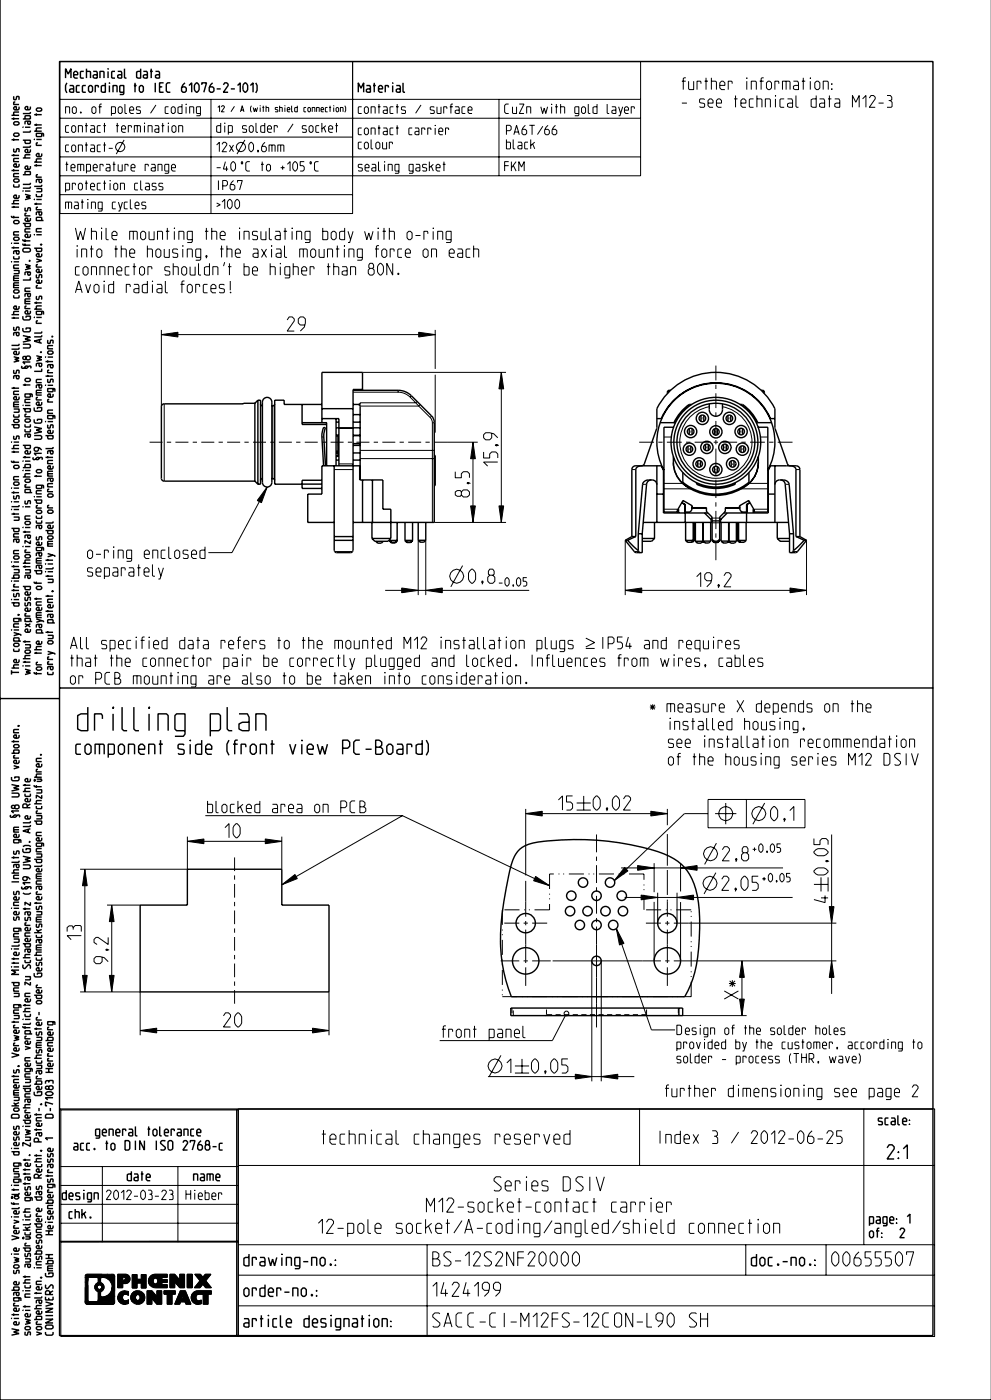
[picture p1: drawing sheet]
<svg xmlns="http://www.w3.org/2000/svg" width="210mm" height="297mm" viewBox="0 0 210 297" stroke-linecap="round" stroke-linejoin="round" font-family="sans-serif">
<g fill="none" stroke="#000" stroke-width=".3">
<path d="M0 -.1v296.8h210M12.6 13h185v270h-185zM13.9 16.6v-2l.6 1.1 .5-1.1v2M14.2 17.6l-.3 .5v1l.3 .6M14.7 18.1h.8l.1 .3v1.2l-.9-.2v-.4l.9-.2M15.6 15.8h.9v-.4l-.3-.3h-.3l-.3 .3v.9l.3 .3h.6M16.9 18.1h-.6l-.1 .2v1.1l.1 .2h.6M17.7 15.1h-.5l-.2 .2v1.1l.2 .2h.5M18.2 18.1h-.6l-.1 .2v1.1l.1 .2h.6M18.3 15.1h.7l.2 .2v1.3M18.3 14.6v2M19 18.1h.3l.3 .3v.9l-.3 .3h-.3l-.3-.3v-.9z"/>
<path d="M19.7 15.1h.8l.1 .3v1.2l-.9-.2v-.4l.9-.2M20.8 18.6l-.1-.5h-.5v1.5M21.2 16.6v-1.5h.7l.1 .2v1.3M22.3 17.6v2l-.8-.2v-1.1l.8-.2M22.9 14.6v.1zM22.9 15.1v1.5M23.2 17.6v.1zM23.2 18.1v1.5M23.9 19.6v-1.5h.7l.2 .2v1.3M24.4 15.1h-.6l-.2 .2v1.1l.2 .2h.6M24.9 15.1h.7l.2 .3v1.2l-.9-.2v-.4l.9-.2M26.2 19.6h-.7l-.1-.2v-1.1l.1-.2h.7v1.7l-.1 .2h-.7"/>
<path d="M26.4 14.6v1.8l.4 .2M28.4 18.1h.5M28.6 17.6v2M29.8 14.6v2l-.9-.2v-1.1l.9-.2M29.8 18.1h.3l.3 .3v.9l-.3 .3h-.3l-.3-.3v-.9zM30.4 15.1h.7l.1 .3v1.2l-.8-.2v-.4l.8-.2M31.8 15.1h.6M32 14.6v2M32.9 17.6v2M32.9 15.1h.7l.2 .3v1.2l-.9-.2v-.4l.9-.2M33.8 18.4h.6M34.6 17.6h-.8v2h.8"/>
<path d="M36.1 17.6h-.6l-.3 .2v1.5l.3 .3h.6M39.2 17.6a1.31 1.31 0 0 0-.5 2h.5l.3-.3v-.6l-.3-.3h-.6M40 18.1l.6-.5v2M41.6 17.6l.6 .5v.9l-.5 .6-.5-.6v-.9zM42.7 18v-.4h1l-.5 2M45 17.6a1.31 1.31 0 0 0-.4 2h.4l.3-.3v-.6l-.3-.3h-.6M45.9 18.8h.8M47.3 18l.3-.4h.4l.3 .2v.3l-1 1.5h1M48.9 18.8h.8M50.3 18.1l.6-.5v2M51.9 17.6l.6 .5v.9l-.5 .6-.5-.6v-.9zM53 18.1l.6-.5v2"/>
<path d="M54.2 17.6l.3 .5v1l-.3 .6M75.9 19.6v-2l.6 1.1 .5-1.1v2M77.6 18.1h.7l.2 .3v1.2l-.9-.2v-.4l.9-.2M79 18.1h.6M79.3 17.6v2M80.2 18.8h.8v-.4l-.3-.3h-.2l-.3 .3v.9l.3 .3h.5M82.3 18.6l-.1-.5h-.6v1.5M83.2 17.6v.1zM83.2 18.1v1.5M83.9 18.1h.7l.2 .3v1.2l-.9-.2v-.4l.9-.2M85.4 17.6v1.8l.4 .2M2.4 36.1h1.6"/>
<path d="M2.4 32.9h1.6M2.4 29.6h1.6M2.4 25.2h1.6M2.4 24.4h1.6M2.9 39.1l.1 .5h.9l.1-.5M2.9 24.9v.4M2.9 29.3v.5M2.9 32.7v.4M2.9 35.9v.4M3 31.5l-.1 .1 .1 .6h.4l.2-.7h.3l.1 .1-.1 .6M3 20.4l-.1 .1 .1 .6h.4l.2-.7 .4 .1-.1 .6M3.1 37.9h.7l.2 .5-.2 .2h-.7l-.2-.2z"/>
<path d="M3.1 28.2h.7l.2 .5-.2 .2h-.7l-.2-.2zM3.1 25.8h.7l.2 .5-.2 .2h-.7l-.2-.2zM3.2 21.6l-.3 .1v.4h1.1M4 36.8l-1.1 .1v.6h1.1M4 34.7v.5l-.2 .2h-.7l-.2-.5 .2-.2h.4v.7M4 33.6l-1.1 .1v.6h1.1M4 23.7h-1l-.1 .7M4 22.6v.5l-.2 .2h-.7l-.2-.5 .2-.2h.4v.7M4.8 37h1.6v-.5l-1-.2-.1 .7M4.8 29.7h1.6l-.1 .7h-.9l-.1-.7M4.8 26.9l.2 .1zM4.8 25.2h1.6v-.6l-1-.1-.1 .7"/>
<path d="M4.8 33.5h1.6M5.3 27h1.1M5.9 25.7l.1 .7h.3l.1-.7-1.1 .1v.6M6.4 39.5l-.1 .4h-1.5M6.4 38.7l-.1 .4h-1.5M6.4 35.2v.5l-.2 .2h-.7l-.2-.5 .2-.2h.4v.7M6.4 32.8h-1l-.1 .7M6.4 31.6v.5l-.2 .2h-.7l-.2-.4 .2-.3h.4v.7M6.4 30.8l-.1 .4h-1.5M6.4 27.6l-.1 .4h-1.5M6.4 23.7l-.1 .4h-1.5M6.4 22.6v.4l-.2 .3h-.7l-.2-.5 .2-.2h.4v.7"/>
<path d="M7.2 29.5l.2 .1zM7.2 35.1h1.6M7.2 34.4h1.6M7.2 27.8h1.6M7.2 26.5h1.6M7.2 24.3h1.6M7.7 40h1.1l-.1 .6h-1M7.7 24v.5M7.7 26.2v.5M7.7 34.8v.5M7.7 29.6h1.1M7.9 22.9h.7l.2 .4-.2 .3h-.7l-.2-.3z"/>
<path d="M8 37l-.3 .1v.5h1.1M8 30.3l-.3 .1v.4h1.1M8.3 38l.1 .7h.3l.1-.7-1.1 .1v.6M8.8 39.2l-.1 .3h-1.5M8.8 33.7h-1l-.1 .7M8.8 32.5v.5l-.2 .2h-.7l-.2-.4 .2-.3h.4v.7M8.8 28.3l-.1 .6-1-.1v-.5h1.4l.1 .1v.5M8.8 27.1h-1l-.1 .7M2.4 55.4l.2 .1zM2.4 51.5l.2 .1zM2.4 45.7l.2 .4h1.4M2.4 52.5h1.6"/>
<path d="M2.4 43.9h1.6M2.4 43.2h1.6M2.9 57.3h1.1l-.1 .7h-1M2.9 54.3l.1 .6h.9l.1-.6M2.9 43.6v.5M2.9 45.7v.6M2.9 52.2v.5M2.9 59h1.1M2.9 55.5h1.1M2.9 51.6h1.1M3.1 50.3h.7l.2 .4-.2 .2h-.7l-.2-.2zM3.1 46.7h.7l.2 .5-.2 .2h-.7l-.2-.2z"/>
<path d="M3.5 53.2l.1 .6h.3l.1-.6-1.1 .1v.5M4 59.9l-1.1 .2v.9h1.1M4 58.5l-1.1 .1v.9h1.1M4 56.2l-1.1 .1v.6h1.1M4 49.1l-1.1 .1v.6h1.1M4 42.5h-1l-.1 .7M4 41.3v.5l-.2 .2h-.7l-.2-.4 .2-.3h.4v.7M4.8 51.6l.2 .4h1.4M4.8 50.7l.2 .3h1.4M4.8 47.3h1.6l-.1 .7h-.9l-.1-.7M4.8 40.4l.2 .1zM5.1 52.6h1.1l.2 .2v.4l-.2 .2h-1.1l-.3-.2v-.4z"/>
<path d="M5.3 56l1.1 .3-.9 .3 .9 .3-1.1 .3M5.3 41.2l1.1 .3-.9 .2 .9 .3-1.1 .3M5.3 50.7v.5M5.3 51.6v.5M5.3 40.5h1.1M5.4 44l-.1 .1 .1 .6h.4l.2-.7 .4 .1-.1 .6M5.6 45.2l-.3 .1v.4h1.1M5.9 57.6l.1 .7h.3l.1-.7-1.1 .1v.6M6.2 55.2l.2 .1zM6.4 58.8v.5h-1.6M6.4 49.6v.5l-.2 .2h-.7l-.2-.4 .2-.3h.4v.7M6.4 48.5l-1.1 .1v.6h1.1"/>
<path d="M6.4 46.2v.5l-.2 .2h-.7l-.2-.5 .2-.2h.4v.7M7.2 52.6h1.6l-.1 .7h-.9l-.1-.7M7.2 49.7h.2zM7.2 42.2l.2 .1zM7.2 43.2h1.6M7.7 54.9l1.1 .3-1.1 .4M7.7 41.1l.1 .6h.9l.1-.6M7.7 43v.4M7.7 49.7h1.1M7.7 42.3h1.1M7.8 58.2l-.1 .1 .1 .6h.4l.2-.7h.3l.1 .1-.1 .6M8 56.1h-.3v.5h1.1"/>
<path d="M8 43.9l-.3 .1v.4h1.1M8.3 44.9l.1 .7h.3l.1-.7-1.1 .1v.6M8.6 51.8l.2 .1zM8.7 51.8l.3 .1M8.8 59.3v.5l-.2 .2h-.7l-.2-.4 .2-.3h.4v.7M8.8 57.1v.4l-.2 .2h-.7l-.2-.4 .2-.2h.4v.6M8.8 53.7v.5l-.2 .2h-.7l-.2-.4 .2-.3h.4v.7M8.8 48.4l-1.1 .2v.5h1.1M8.8 46.7l-.1-.7-1 .2v.5h1.5M2.4 67.4h1.6M2.4 66.7h1.6M2.9 75.6l1.1 .3-.9 .3 .9 .2-1.1 .3"/>
<path d="M2.9 62.6l.1 .5h.9l.1-.5M2.9 67.1v.5M2.9 60.5h1.1M3 78.5l-.1 .1 .1 .5h.4l.2-.6h.3l.1 .1-.1 .5M3 69.3l-.1 .1 .1 .6h.4l.2-.7h.3l.1 .1-.1 .6M3.1 61.4h.7l.2 .5-.2 .2h-.7l-.2-.2zM3.5 79.6l.1 .7h.3l.1-.7-1.1 .1v.6M3.5 70.5l.1 .6h.3l.1-.6-1.1 .1v.5M4 74.5v.4l-.2 .2h-.7l-.2-.4 .2-.2h.4v.6M4 73.7l-.1 .3h-1.5M4 72.9l-.1 .3h-1.5M4 66h-1l-.1 .7"/>
<path d="M4 64.9v.4l-.2 .2h-.7l-.2-.4 .2-.2h.4v.6M4.7 77.6l-.1 .1 .1 .4 .5-.2a.46 .46 0 0 1 .8-.2M4.8 72.9h1.4l.2 .3v.3l-.2 .2h-1.4M4.8 71.1l1.6 .4-1.1 .3 1.1 .3-1.6 .4M4.8 69.5v.6l.3 .2h1.1l.2-.2v-.6h-.9v.4M4.8 67v.6l.3 .2h1.1l.2-.2v-.6h-.9v.3M5.2 77.9a.46 .46 0 0 0 .8-.2l.4-.1 .2 .1-.2 .4M5.3 63.9h1.1M5.5 75.7v.3l.3 .3h.4l.2-.3v-.3l-.2-.2h-.4l-.3 .2-.1-.2h-.3l-.3 .2v.3l.3 .2h.3l.1-.2M5.6 64.9h-.3v.5h1.1M5.9 62.2l.1 .7h.3l.1-.7-1.1 .1v.6M6.4 76.7h-1.6l.5 .5"/>
<path d="M6.4 65.9v.4l-.2 .2h-.7l-.2-.4 .2-.2h.4v.6M6.4 63.3l-1.1 .2v.9h1.1M6.4 61.1l-1.1 .1v.5h1.1M7.2 67.2l.2 .1zM7.2 65.5h1.6M7.2 64.2h1.6M7.7 75.4l1.1 .3-.9 .3 .9 .2-1.1 .3M7.7 63.9v.5M7.7 67.3h1.1M7.8 62.8l-.1 .1 .1 .6h.4l.2-.7 .4 .1-.1 .6M8 68l-.3 .1v.4h1.1M8 60.5l-.3 .1v.5h1.1"/>
<path d="M8.3 77l.1 .7h.3l.1-.7-1.1 .1v.6M8.4 72v.6M8.6 74.6l.2 .1zM8.8 78.1v.6h-1.6M8.8 71.8l-1.6 .5 1.6 .5M8.8 71l-.1 .4h-1.5M8.8 70.2l-.1 .4h-1.5M8.8 66l-.1 .7-1-.2v-.5h1.4l.1 .1v.6M8.8 64.8h-1l-.1 .7M9.6 75.6l.2 .1zM9.6 79.7h1.6M9.6 76.6h1.6"/>
<path d="M10.1 74.6l.2-.2h.7l.2 .4-.2 .3h-.7zM10.1 76.4v.4M10.1 79.4v.5M10.1 75.7h1.1M10.2 72.1l-.1 .1 .1 .6h.4l.2-.7 .4 .1-.1 .6M10.4 78.5h-.3v.5h1.1M10.7 77.3l.1 .7h.3l.1-.7-1.1 .1v.6M11 71.3l.2 .1zM11.2 73.2l-1.1 .1v.6h1.1M2.4 97.6l.2 .4h1.4M2.4 93.7h.2zM2.4 90h1.6l-.1 .7h-.9l-.1-.7"/>
<path d="M2.4 95.8h1.6M2.4 95.1h1.6M2.4 82.3h1.6M2.9 98.8l.2-.2h.7l.2 .5-.2 .2h-.7zM2.9 87.8l.1 .6h.9l.1-.6M2.9 86.7h1.1l-.1 .7h-1M2.9 82v.5M2.9 95.5v.5M2.9 97.6v.5M2.9 93.7h1.1M2.9 85.7h1.1M3 92.4l-.1 .1 .1 .6h.4l.2-.7h.3l.1 .1-.1 .6"/>
<path d="M3.1 88.9h.7l.2 .4-.2 .2h-.7l-.2-.2zM4 94.4h-1l-.1 .7M4 85.2l-1.1 .1v.9h1.1M4 84.1v.4l-.2 .2h-.7l-.2-.4 .2-.2h.4v.6M4 82.9l-1.1 .1v.6h1.1M4.8 99.7h.2zM4.8 99.1h1.6v-.6l-1-.1-.1 .7M4.8 97.7h.2zM4.8 94.4h1.6l-.1 .7h-.9l-.1-.7M4.8 86.6h1.6l-.1 .7h-.9l-.1-.7M4.8 85.9h.2zM4.8 96.9h1.6"/>
<path d="M4.8 81.6h1.6M5.3 90.9l.1 .6h.9l.1-.6M5.3 89.9l.1 .6h.9l.1-.6M5.3 81.3v.5M5.3 96.7v.4M5.3 99.7h1.1M5.3 97.7h1.1M5.3 85.9h1.1M5.5 88.8h.7l.2 .4-.2 .3h-.7l-.2-.3zM5.5 80.2h.7l.2 .4-.2 .3h-.7l-.2-.3zM5.6 87.8l-.3 .1v.4h1.1M5.9 92l.1 .7h.3l.1-.7-1.1 .1v.6"/>
<path d="M6.4 95.5v.5l-.2 .2h-.7l-.2-.5 .2-.2h.4v.7M6.4 84.6l-1.1 .1v.6h1.1M6.4 83.5l-.1 .7-1-.1v-.6h1.4l.1 .1v.6M7.1 96.9l-.1 .2 .1 .3 .5-.2a.46 .46 0 0 1 .8-.1M7.2 92.3h1.4l.2 .2v.4l-.2 .2h-1.4M7.2 90.5l1.6 .3-1.1 .4 1.1 .3-1.6 .3M7.2 88.9v.5l.3 .3h1.1l.2-.3v-.5h-.9v.3M7.2 86.4v.5l.3 .3h1.1l.2-.3v-.5h-.9v.3M7.6 97.2a.46 .46 0 0 0 .8-.1l.4-.2 .2 .2-.2 .3M7.7 83.2h1.1M7.9 99.5h.7l.2 .5-.2 .2h-.7l-.2-.2zM8 84.2l-.3 .1v.5h1.1"/>
<path d="M8.2 94.9v.5l-.3 .2h-.4l-.3-.2v-.4l.3-.2 .9 .1 .4 .5M8.3 81.6l.1 .6h.3l.1-.6-1.1 .1v.5M8.8 96.1h-1.6l.5 .4M8.8 85.2v.5l-.2 .2h-.7l-.2-.5 .2-.2h.4v.7M8.8 82.7l-1.1 .1v.9h1.1M8.8 80.4l-1.1 .1v.6h1.1M9.6 92.3h1.6l-.1 .7h-.9l-.1-.7M9.6 89.3h.2zM9.6 81.6l.2 .1zM9.6 96.9h1.6M10.1 96.7v.4M10.1 89.3h1.1"/>
<path d="M10.1 81.7h1.1M10.2 90l-.1 .1 .1 .6h.4l.2-.7h.3l.1 .1-.1 .6M10.2 80.4l-.1 .1 .1 .5h.4l.2-.6 .4 .1-.1 .5M10.4 84.7h-.3v.5h1.1M10.7 95.5l.1 .7h.3l.1-.7-1.1 .1v.6M11.2 99.9l-1.1 .1v.9h1.1M11.2 98.7v.5l-.2 .2h-.7l-.2-.5 .2-.2h.4v.7M11.2 97.6l-1.1 .1v.6h1.1M11.2 94.7l-.1 .4h-1.5M11.2 91.2v.4l-.2 .3h-.7l-.2-.5 .2-.2h.4v.7M11.2 88.1l-.1 .6-1-.1v-.5h1.4l.1 .1v.5M11.2 86.9l-1.1 .1v.6h1.1"/>
<path d="M11.2 83.5v.4l-.2 .3h-.7l-.2-.5 .2-.2h.4v.7M11.2 82.3l-.1 .7-1-.1v-.6h1.4l.1 .2v.5M54 85.5l-19.2 .1-.4 .1-.2 .5v15.2a.6 .6 0 0 0 .6 .6h19.2M54 85.5v16.5M54.6 84.8l-.6 .7M54.6 84.8v17.8M54.6 84.8h.6v17.8h-.6M55.2 85.6l.4 .4M55.9 84.5a1 1 0 0 1 1.1-.2 1 1 0 0 1 .6 .9v17a1 1 0 0 1-1 1 1 1 0 0 1-1-1v-17zM58.2 85.6a.45 .45 0 0 1-.6 .4M64 85.7v4.3h5.2M64 89.6h5.2v9.1"/>
<path d="M68.2 85.7h-8v-.9h-2v17.8h5.8M68.2 88.7h3.6v10M68.2 86.6h6.6M68.5 98.7l-.3-6.3 .4-1.9 .3 .2-.3 1.7 .3 6.3M71.2 92.2h.4v3.6h-.4M71.2 97.5h.6M71.2 96h.6M71.2 88.7v10M71.2 90.7h.6M71.2 89.5h.6M71.6 96v.7h-.4M71.6 94.4h.2"/>
<path d="M71.6 94h.2M71.6 92.3h.2M74.6 98.7h-6.4v6h-3v6h5.6M74.8 82.7h9.5l1.6 .3 1.3 .9 4.2 4.2 .4 .7 .2 .7v21.2h-17.2M74.8 98.7h1.4v3h4.9v6.2h1.7v6.2M74.8 97.5h1.5M74.8 96h1.5M74.8 94.4h1.5M74.8 94h1.5M74.8 92.3h1.5M74.8 90.7h1.5M74.8 89.5h1.5"/>
<path d="M74.8 87.9h1.5M75.9 85.7l.4 .4v15.6M76.2 99.1h.1M76.3 85.4v.3h-1.5M76.8 82.5h-2v34.2l-.4 .4h-3.2l-.4-.4v-18M76.8 82.7v-3.8h-8.6v10.7M92 96.5h.2v6.4h-.2M139.1 88.7h1a12.6 12.6 0 0 1 11.5-7.6 12.6 12.6 0 0 1 11.6 7.6h.9M139.1 98.7v12M139.8 89.6h2.9M140.1 98.7l.4 1v9h9.4M140.2 98.7h-3.8a1.45 1.45 0 0 0-1.7 .8v14.2"/>
<path d="M140.6 99.6a12.5 12.5 0 0 1 11-18.4 12.5 12.5 0 0 1 11 18.4M142 82.7l-.6 .2v.5M142.6 98a6 6 0 0 0 2.4 4.8M142.6 90.7v-.2h-2v18h2.9v-.6M142.6 96.7v1.3M142.7 89.6l.3 .1M144 83.7v.1M145 83.1h-.2M145.7 94.6v1.2M146 90.8v1.3M146.3 94.6v1.2M146.5 85.7h-.5l-1.2 .9-1.3 1.7-.8 1.3"/>
<path d="M146.6 90.8v1.3M146.6 82.2v.1M147.8 97.7v1.2M148.4 97.7v1.2M148.5 88v1.3M149.1 88v1.3M149.4 94.2v1.2M149.5 81.3v.1M150 94.2v1.2M150.2 85.6a2.19 2.19 0 0 0 .6 2.3 1.4 1.4 0 0 0 1.5 .2 1.4 1.4 0 0 0 .7-1.3v-1.2M151.3 90.9v1.2M151.3 98.9v1.2"/>
<path d="M151.9 90.9v1.2M151.9 98.9v1.2M153.2 94.2v1.2M153.8 81.3v.1M153.8 94.2v1.2M154.2 88v1.3M154.8 88v1.3M154.9 97.7v1.2M155.5 97.7v1.2M156.6 82.2v.1M156.7 90.8v1.3M156.7 85.7h.6l1.1 .9 1.4 1.7 .7 1.3"/>
<path d="M156.9 94.6v1.2M157.3 90.8v1.3M157.5 94.6v1.2M158.3 83.1h.2M159.2 83.7l.1 .1M160.5 89.6h2.9M160.5 89.6l-.3 .1M160.6 98a6 6 0 0 1-2.4 4.8M160.6 90.7v-.2h2v18h-2.8v-.6M160.6 96.7v1.3M161.2 82.7l.6 .2 .1 .5M163.1 98.7h3.8a1.45 1.45 0 0 1 1.7 .8v14.2"/>
<path d="M163.2 98.7l-.5 1v9h-9.4M164.1 98.7v12M2.4 119.1h.2zM2.4 112h1.6l-.1 .7h-.9l-.1-.7M2.4 107.9l.2 .1zM2.4 106.3h.2zM2.4 103.4h.2zM2.4 108.9h1.6M2.4 104.4h1.6M2.9 109.6h1.1l-.1 .7h-1M2.9 104.1v.5M2.9 108.7v.4"/>
<path d="M2.9 119.8v.4M2.9 119.1h1.1M2.9 108h1.1M2.9 106.3h1.1M2.9 103.4h1.1M3 105l-.1 .2 .1 .5h.4l.2-.7h.3l.1 .2-.1 .5M3.1 117.8h.7l.2 .5-.2 .2h-.7l-.2-.2zM3.1 102.1h.7l.2 .5-.2 .2h-.7l-.2-.2zM3.5 114.3l.1 .6h.3l.1-.6-1.1 .1v.5M4 116.7l-1.1 .1v.5h1.1M4 113.1l-1.1 .1v.6h1.1M4 107l-.1 .4h-1.5"/>
<path d="M4 101l-1.1 .1v.6h1.1M4.8 115.8h.2zM4.8 111.7l.2 .1zM4.8 107.4h.2zM4.8 119.4h1.6M4.8 112.7h1.6M4.8 101.1h1.6M5.3 112.5v.4M5.3 119.8v.5M5.3 115.8h1.1M5.3 111.8h1.1M5.3 107.4h1.1"/>
<path d="M5.4 106.1l-.1 .1 .1 .6h.4l.2-.7 .4 .1-.1 .6M5.5 117.5h.7l.2 .5-.2 .2h-.7l-.2-.2zM5.5 110.5h.7l.2 .4-.2 .3h-.7l-.2-.3zM5.5 101.5h.7l.2 .5-.2 .2h-.7l-.2-.2zM5.6 116.5l-.3 .1v.5h1.1M5.6 102.7l-.3 .1v.5h1.1M5.9 113.4l.1 .7h.3l.1-.7-1.1 .1v.6M6.4 118.7h-1l-.1 .7M6.4 114.5v.7l-1.1-.7v.7M6.4 109.3l-1.1 .2v.5h1.1M6.4 104.4l-.1-.7-1 .1v.6h1.5M6.4 100.4h-1l-.1 .7"/>
<path d="M7.2 106h1.6l-.1 .6h-.9l-.1-.6M7.2 105.2l.2 .1zM7.2 100.9h1.6M7.7 110.3l.1 .6h.9l.1-.6M7.7 109.3l.1 .5h.9l.1-.5M7.7 100.7v.4M7.7 118.8h1.1M7.7 105.3h1.1M7.8 113.7l-.1 .1 .1 .6h.4l.2-.7h.3l.1 .1-.1 .6M7.9 108.1h.7l.2 .5-.2 .2h-.7l-.2-.2zM8 107.1l-.3 .1v.5h1.1M8.3 119.8l.1 .7h.3l.1-.7-1.1 .1v.6"/>
<path d="M8.3 117.2l.1 .6h.3l.1-.6-1.1 .1v.5M8.3 111.3l.1 .7h.3l.1-.7-1.1 .1v.6M8.8 118.3l-1.1 .1v.9h1.1M8.8 116l-.1 .7-1-.1v-.6h1.4l.1 .1v.6M8.8 114.9v.4l-.2 .3h-.7l-.2-.5 .2-.2h.4v.7M8.8 104l-1.1 .1v.6h1.1M8.8 102.8l-.1 .7-1-.1v-.6h1.4l.1 .1v.6M9.6 119.5h.2zM9.6 112.4h1.6l-.1 .7h-.9l-.1-.7M9.6 118.7h1.6M10.1 117.3l1.5 .5v.2M10.1 108.3l.2-.2h.7l.2 .4-.2 .3h-.7z"/>
<path d="M10.1 118.5v.4M10.1 119.5h1.1M10.1 115.3h1.1M10.1 100.4h1.1M10.3 113.6h.7l.2 .4-.2 .3h-.7l-.2-.3zM10.3 104.7h.7l.2 .4-.2 .2h-.7l-.2-.2zM10.4 107.1l-.3 .1v.4h1.1M10.4 103.7h-.3v.5h1.1M10.7 101.3l.1 .7h.3l.1-.7-1.1 .2v.5M11.2 114.7l-1.1 .1v.9h1.1M11.2 111.3v.4l-.2 .3h-.7l-.2-.5 .2-.2h.4v.7M11.2 110.5l-.1 .3h-1.5"/>
<path d="M11.2 102.5l-1.1 .1v.6h1.1M11.2 117.7l-1.1 .3M54 102l.6 .6M55.6 101.4l-.4 .4M57.6 101.4a.46 .46 0 0 1 .6 .4M64 102.6h4.2M68.2 101.8h-4.2v1.7h4.2M70.8 114.5h4M70.8 113.7h4M76.2 100.3h.1M76.8 101.7v9M78.8 114.1l.6 .6h2.8l.6-.6"/>
<path d="M78.8 114.1h4M78.8 110.7v3.4M78.9 101.7v9M79.6 114.7l.4 .4h.8l.4-.4M82.5 114.7l.4 .4h.8l.4-.4M82.5 114.5h1.6l-.4 .4h-.8zM82.5 114.7h.2M82.5 114.4v.3M84 114.7h.1M84.1 110.7v4M85.8 114.6l.4 .4h.8l.4-.4M85.8 114.5h1.6l-.4 .4h-.8z"/>
<path d="M85.8 114.6h.1M85.8 110.7v3.9M87.3 114.6h.1M87.4 110.7v3.9M88.6 114.5l.4 .4h.8l.4-.4M88.6 114.5h1.6M88.6 110.7v3.8M90.2 110.7v3.8M132.4 114.5h.5M132.9 114.5l2.3 2.2M133.8 113.7v-14.2a.8 .8 0 0 1 .8-.8h1.3l.6-.4 2.6-7.6v-4.1a14 14 0 0 1 12.5-7.7 14 14 0 0 1 12.5 7.7v4.1l2.7 7.6 .3 .4a2.99 2.99 0 0 1 2.1 .2l.2 .6v14.2M133.8 113.7h.9"/>
<path d="M133.8 113.7l-1.4 .8M134.7 113.7l-1.8 .8M135.2 116.7l.4 .4M135.2 113.1v3.6M135.2 113.1h.8M136 113.1v4l-1.5-.1-2.1-2.5M136 114.1h2.6M136.2 110.7h14.6M137.9 101.7a1 1 0 0 0-1 .9l-.9 10.5M138.6 114.1l-.6 .6h-2M138.6 110.7v3.4M139.1 102.7a1.41 1.41 0 0 0-2.1-.9l-.6 .3-.3 .5-.9 10.5"/>
<path d="M139.1 104.7h1.4M140.5 107.9h.1M140.5 104.3l.1 .1M143.5 108.3v.1M143.5 108.1l1.2-2 1.9 1.1v.4h3v.8l1.2 1.2v5M143.5 108v.7M143.6 107.9h.1v.8M144.4 106.5l.6 .4M144.4 106.5l.7 .4v1.6h1l.4-.4v-.8M144.6 100.1v2.1a11 11 0 0 0 14 0v-2.1M145 106.8v1.9M145.1 108.7v2"/>
<path d="M145.2 110.7v3.8M146.5 107.7h3.1M146.8 110.7v3.8l-.4 .4M147.1 114.5l-.4 .4h-1.1l-.4-.4M147.1 114.5h-1.9M147.1 110.7v3.8M147.3 114.7l.4 .4h.8l.4-.4M147.3 110.7v4M147.6 102.3l-.1 .3a9.8 9.8 0 0 0 8.3 0l-.2-.3M148.7 114.9h.5M148.9 114.5h.1M148.9 114.7l.4 .4h.8l.4-.4"/>
<path d="M148.9 110.7v4M149.2 108.7l1.4 1.4M150.5 114.7h-3.2M150.5 110.7v4M150.8 114.6l.4 .4h.8l.4-.4M150.8 114.3l.4 .4h.8l.4-.4M150.8 114.6h.1M150.8 109.9h-.2v.8M150.8 110.4h1.6M151 114.5h-.2l.4 .4h.8l.4-.4h-.2M152.4 114.6h.1M152.4 110.7h14.6"/>
<path d="M152.4 109.9h.2v.8M152.7 114.7l.4 .4h.8l.4-.4M152.7 114.7h3.3M152.7 110.7v4M153.6 107.7h3.1M154 108.7l-1.4 1.4M154.1 114.9h.5M154.3 114.5h.1M154.3 110.7l.1 4M154.4 114.7l.4 .4h.8l.4-.4M156 110.7v4M156.2 114.5l.4 .4h1l.4-.4"/>
<path d="M156.2 114.5h1.8M156.2 110.7v3.8M156.4 110.7v3.8l.4 .4M158 110.7v3.8M158.1 108.7v2M158.2 106.8v1.9M158.2 102.8a11 11 0 0 1-13.2 0M158.8 106.5l-.7 .4v1.6h-1l-.4-.4v-.8M158.9 106.5l-.7 .4M159.7 107.9h-.2v.8M159.7 108v.7M159.8 108.1l-1.2-2-2 1.1v.4h-3v.8l-1.2 1.2v5"/>
<path d="M159.8 108.3l-.1 .1M162.6 107.9h.1M162.7 104.7h1.4M162.7 104.3l-.1 .1M164.1 102.7a1 1 0 0 1 1-1l1.3 .1 .5 .3 .2 .4 1 10.6M164.6 114.1l.6 .6h2M164.6 114.1h2.6M164.6 110.7v3.4M165.3 101.7a1 1 0 0 1 1 .9l.9 10.5M167.2 113.1v4l1.6-.1 2-2.5M167.2 113.1h.9M168.1 116.7l-.4 .4"/>
<path d="M168.1 113.1v3.6M168.6 113.7l1.7 .8M168.6 113.7h.8M169.4 113.7l1.4 .8M170.3 114.5l-2.2 2.2M170.3 114.5h.5M2.4 133.5h.2zM2.4 127.7h1.6l-.1 .7h-.9l-.1-.7M2.4 127l.2 .1zM2.4 123.1h.2zM2.4 122.5h1.6v-.5l-1-.2-.1 .7M2.4 125.1h1.6"/>
<path d="M2.4 120.1h1.6M2.9 137.5l.1 .5h.9l.1-.5M2.9 134l1.5 .5v.2M2.9 120.7h1.1l-.1 .7h-1M2.9 124.9v.4M2.9 133.5h1.1M2.9 127.1h1.1M2.9 123.1h1.1M3 125.8l-.1 .1 .1 .6h.4l.2-.7 .4 .1-.1 .6M3.1 136.3h.7l.2 .5-.2 .2h-.7l-.2-.2zM3.2 123.9h-.3v.5h1.1M3.8 130.3h.2z"/>
<path d="M3.9 130.2l.3 .1M4 139.7v.5l-.2 .2h-.7l-.2-.4 .2-.3h.4v.7M4 135.9l-.1-.7-1 .1v.6h1.5M4 132.2l-1.1 .1v.6h1.1M4 131.1l-.1 .6-1-.1v-.5h1.4l.1 .1v.5M4 134.4l-1.1 .3M4.8 124.3h1.6l-.1 .7h-.9l-.1-.7M4.8 139.6h1.6M4.8 136h1.6M4.8 120.1h1.6M5.3 136.6h1.1l-.1 .7h-1M5.3 120.7h1.1l-.1 .7h-1"/>
<path d="M5.3 135.7v.5M5.3 132.2l1.1 .7M5.4 127.7l-.1 .1 .1 .6h.4l.2-.7 .4 .1-.1 .6M5.4 126.6l-.1 .1 .1 .6h.4l.2-.7 .4 .1-.1 .6M5.5 137.8h.7l.2 .4-.2 .3h-.7l-.2-.3zM5.6 130l-.3 .1v.5h1.1M5.9 121.9l.1 .7h.3l.1-.7-1.1 .1v.6M6.4 138.9h-1l-.1 .7M6.4 133.3v.5l-.2 .2h-.7l-.2-.5 .2-.2h.4v.7M6.4 131.7l-.1-.7-1 .1v.6h1.5M6.4 128.9v.4l-.2 .2h-.7l-.2-.4 .2-.2h.4v.6M6.4 125.4v.5l-.2 .2h-.7l-.2-.4 .2-.3h.4v.7"/>
<path d="M6.4 132.2l-1.1 .7M7.2 123.3l.2 .3h1.4M7.2 120.9h1.6l-.1 .7h-.9l-.1-.7M7.2 138.4h1.6M7.2 137.7h1.6M7.2 126.9h1.6M7.7 131.2l1.5 .4v.3M7.7 123.3v.5M7.7 126.6v.5M7.7 138.1v.5M7.7 130.4h1.1M7.9 124.2h.7l.2 .5-.2 .2h-.7l-.2-.2z"/>
<path d="M8.3 132.3l.1 .7h.3l.1-.7-1.1 .1v.6M8.8 137h-1l-.1 .7M8.8 135.9v.4l-.2 .2h-.7l-.2-.4 .2-.2h.4v.6M8.8 134.1l-.1-.6-1 .1v.5h1.5M8.8 129.8l-1.1 .2v.9h1.1M8.8 128.7v.5l-.2 .2h-.7l-.2-.5 .2-.2h.4v.7M8.8 127.6l-1.1 .1v.5h1.1M8.8 131.5l-1.1 .4M9.6 121.1l.2 .1zM9.6 134h1.6M9.6 129.5h1.6M9.6 126.3h1.6"/>
<path d="M9.6 122.1h1.6M10.1 138l1.5 .5v.2M10.1 136l.2-.2h.7l.2 .4-.2 .3h-.7zM10.1 134.6h1.1l-.1 .7h-1M10.1 122.8h1.1l-.1 .6h-1M10.1 121.8v.5M10.1 126.1v.4M10.1 129.3v.4M10.1 133.7v.5M10.1 121.2h1.1M10.4 139.2l-.3 .1v.4h1.1M10.7 130.2l.1 .7h.3l.1-.7-1.1 .1v.6"/>
<path d="M11 125.3h.2zM11.1 125.2l.3 .1M11.2 132l-.1-.7-1 .1v.6h1.5M11.2 128.1v.5l-.2 .2h-.7l-.2-.4 .2-.3h.4v.7M11.2 127l-1.1 .1v.6h1.1M11.2 120.2l-.1 .3h-1.5M11.2 138.4l-1.1 .3M0 148h12.6M2.4 159.6h1.6v-.5l-1-.2-.1 .7M2.4 157.2h1.6M2.4 142.5h1.6M2.4 142v.9"/>
<path d="M2.4 141.6h1.6M2.9 156.9v.4M3.1 157.8h.7l.2 .5-.2 .2h-.7l-.2-.2zM3.8 153.8l.2 .1zM3.9 153.8l.3 .1M4 155.7v.5l-.2 .2h-.7l-.2-.4 .2-.3h.4v.7M4 154.6l-1.1 .1v.6h1.1M4 140.9h-1l-.1 .7M4.8 141.1h.2zM4.8 140.3h1.6M5.3 141.8l1.1 .3-.9 .3 .9 .2-1.1 .3M5.3 140.1v.4"/>
<path d="M5.3 141.1h1.1M7.2 142.4l.2 .4h1.4M7.7 142.4v.5M7.9 141.3h.7l.2 .5-.2 .2h-.7l-.2-.2zM8 140.4h-.3v.5h1.1M8.6 159.9l.2 .1zM10.1 142.4l.1 .5h.9l.1-.5M10.4 140.2l-.3 .1v.5h1.1M10.7 141.2l.1 .7h.3l.1-.7-1.1 .1v.6M17.1 157.7h-.8l-.2 .2v1.7l.2 .2h.8M18.4 157.7h.5l.4 .4v1.3l-.4 .4h-.5l-.4-.4v-1.3zM18.6 149.8v5h-1.4l-.7-.3v-2.9l.7-.3h1.4"/>
<path d="M20.1 159.8v-2.1h1.8l.2 .2v1.9M21.1 157.7v2.1M21.7 152.3v-.7l-.2-.3h-1.5v3.5M22.9 159.8h1.1l.2-.2v-1.7l-.2-.2h-1.1v2.9M24 149.8h.1l-.1 .4zM24 151.3v3.5M25.5 157.7h.4l.5 .4v1.3l-.5 .4h-.4l-.4-.4v-1.3zM25.9 149.8v4.7l.3 .3h.7M27.2 159.8v-2.1h1.1l.2 .2v1.9M28.4 149.8v4.7l.3 .3h.7M29.4 158.8h1.2v-.7l-.4-.4h-.4l-.4 .4v1.3l.4 .4h.8M31.5 159.8v-2.1h1.1l.2 .2v1.9"/>
<path d="M31.6 149.8h.1l-.1 .4zM31.6 151.3v3.5M33.5 154.8v-3.5h1.8l.3 .3v3.2M33.6 157.7h.9M34 156.8v3M39 157.9l-.2-.2h-.9l-.2 .2v.7l1.3 .4v.6l-.2 .2h-.9l-.2-.2M39.2 154.8h-1.8l-.4-.3v-2.9l.4-.3h1.8v4.3l-.4 .4h-1.8M40.3 156.8v.3zM40.3 157.7v2.1M42.7 156.8v3h-.8l-.5-.2v-1.7l.5-.2h.8M43.6 158.8h1.3v-.7l-.5-.4h-.4l-.4 .4v1.3l.4 .4h.9M44.5 154.8h1.8l.4-.3v-2.9l-.4-.3h-1.8v4.7"/>
<path d="M48.1 149.8v4.7l.4 .3h.7M48.5 156.8l-.4 .9v1.5l.4 .9M49.4 157.7h1M50.4 156.8h-.5l-.2 .3v2.7M50.6 151.3h1.8l.4 .7v2.8h-1.5l-.7-.3v-1.1l.7-.3h1.5M52.1 158.3l-.2-.6h-.8v2.1M53 158.1l.4-.4h.5l.4 .4v1.3l-.4 .4h-.5l-.4-.4zM54.2 154.8v-3.5h1.8l.3 .3v3.2M55.1 159.8v-2.1h1.1l.2 .2v1.9M57.3 157.7h.8M57.6 156.8v3M61.4 157.7l.6 2.1 .6-2.1"/>
<path d="M63.9 156.8v.3zM63.9 157.7v2.1M65.1 158.8h1.3v-.7l-.5-.4h-.4l-.4 .4v1.3l.4 .4h.9M67.2 157.7l.6 2.1 .5-1.7 .5 1.7 .6-2.1M72.6 158.6h1l.5-.5v-.8l-.5-.5h-1v3M76.2 156.8h-.8l-.5 .5v2.1l.5 .4h.8M77.4 158.8h1.3M79.6 158.3h.8l.5-.4v-.6l-.7-.5h-.6v3h1l.5-.4v-.6l-.5-.5h-.2M82.4 157.7h.4l.4 .4v1.3l-.4 .4h-.4l-.5-.4v-1.3zM84.1 157.7h1l.3 .4v1.7h-.9l-.4-.2v-.6l.4-.2h.9M87.2 158.3l-.1-.6h-.9v2.1M89.4 156.8v3h-.8l-.5-.2v-1.7l.5-.2h.8"/>
<path d="M90.3 156.8l.4 .9v1.5l-.4 .9M197.7 145.8h-185.2M2.3 172.7l-.1 .2 .1 .3 .5-.2a.46 .46 0 0 1 .8-.1M2.4 168.1h1.4l.2 .2v.4l-.2 .2h-1.4M2.4 166.3l1.6 .3-1.1 .3 1.1 .4-1.6 .3M2.4 164.7v.5l.3 .3h1.1l.2-.3v-.5h-.9v.3M2.8 173a.46 .46 0 0 0 .8-.1l.4-.2 .2 .2-.2 .3M2.9 162.3l1.1 .3-1.1 .3M2.9 175.8h1.1M3.1 170.8v.4l.3 .2h.4l.2-.2v-.4l-.2-.2h-.4l-.3 .2-.1-.1h-.3l-.3 .1v.4l.3 .1h.3l.1-.1M3.2 160.1l-.3 .1v.5h1.1M4 177.9l-.1 .7-1-.1v-.6h1.4l.1 .1v.6"/>
<path d="M4 176.8v.4l-.2 .3h-.7l-.2-.5 .2-.2h.4v.7M4 175.3l-1.1 .1v.9h1.1M4 171.9h-1.6l.5 .4M4 161.1v.5l-.2 .2h-.7l-.2-.5 .2-.2h.4v.7M4.8 179.9v.5l.3 .3h1.1l.2-.3v-.5h-.9v.3M4.8 179.4l.5-.2h.8l.5 .2M4.8 167.7h1.6M4.8 166.4h1.6M5.3 168.2l.1 .6h.9l.1-.6M5.3 166.1v.5M5.8 171.2v-.6l-.3-.2h-.4l-.3 .2v.6h1.6M6 175.8v.6"/>
<path d="M6.2 178.4h.2zM6.4 175.6l-1.6 .5 1.6 .4M6.4 174.8l-.1 .4h-1.5M6.4 174l-.1 .4h-1.5M6.4 172.9v.4l-.2 .3h-.7l-.2-.5 .2-.2h.4v.7M6.4 169.2v.5l-.2 .2h-.7l-.2-.4 .2-.3h.4v.7M6.4 167.1h-1l-.1 .6M6.4 165v.5l-.2 .2h-.7l-.2-.5 .2-.2h.4v.7M6.4 170.4l-.6 .4M7.2 174h1.6l-.1 .7h-.9l-.1-.7M7.2 166.4l.2 .3h1.4M7.2 165.2l.2 .1z"/>
<path d="M7.2 165.4l.2 .1zM7.2 170.3h1.6M7.2 164.7h1.6M7.7 172.9h1.1l-.1 .6h-1M7.7 170.8l.1 .6h.9l.1-.6M7.7 167.4h1.1l-.1 .7h-1M7.7 166.4v.5M7.8 165.1h1M8 171.9h-.3v.5h1.1M8 163l-.3 .1v.5h1.1M8.6 165.1l.2 .3-.2 .2h-.8M8.8 179.8l-1.1 .1v.6h1.1"/>
<path d="M8.8 178.7l-.1 .7-1-.1v-.6h1.4l.1 .1v.6M8.8 177.5v.5l-.2 .2h-.7l-.2-.4 .2-.3h.4v.7M8.8 176.4l-1.1 .1v.6h1.1M8.8 169.7h-1l-.1 .6M8.8 168.5v.7l-1.1-.7v.7M8.8 164h-1l-.1 .7M8.8 161.9v.4l-.2 .2h-.7l-.2-.4 .2-.2h.4v.6M8.8 160.7l-1.1 .1v.6h1.1M110.1 180a10.6 10.6 0 0 1 6.1-1.8 57.5 57.5 0 0 1 24.4 2.7 10.6 10.6 0 0 1 7.1 8.9 43.6 43.6 0 0 1-.9 17.6l-1.8 3.8h-36.7a35.5 35.5 0 0 1-1.6-20.1l1.3-6.6a8.1 8.1 0 0 1 2.1-4.5zM2.4 192.4l.2 .1zM2.4 186.9h1.6M2.4 185h1.6"/>
<path d="M2.4 181.7h1.6M2.9 199h1.1l-.1 .7h-1M2.9 181.5v.4M2.9 192.5h1.1M3 194.3l-.1 .1 .1 .6h.4l.2-.7 .4 .1-.1 .6M3 188.9l-.1 .1 .1 .6h.4l.2-.7h.3l.1 .1-.1 .6M3 180.3l-.1 .1 .1 .6h.4l.2-.7h.3l.1 .1-.1 .6M3.5 183.2l.1 .7h.3l.1-.7-1.1 .1v.6M4 197.9l-1.1 .1v.5h1.1M4 196.7l-.1 .7-1-.1v-.6h1.4l.1 .1v.6M4 193.2v.4l-.2 .3h-.7l-.2-.5 .2-.2h.4v.7M4 191.2l-1.1 .1v.6h1.1"/>
<path d="M4 190v.5l-.2 .2h-.7l-.2-.4 .2-.3h.4v.7M4 185.5l-1.1 .1v.6h1.1M4 184.3h-1l-.1 .7M4 182.4l-.1 .3h-1.5M4.7 187.9l-.1 .2 .1 .3 .5-.2a.46 .46 0 0 1 .8-.1M4.8 200h1.6l-.1 .7h-.9l-.1-.7M4.8 189.2l.5 .3h.8l.5-.3M4.8 183.3h1.4l.2 .2v.4l-.2 .2h-1.4M4.8 181.5l1.6 .3-1.1 .3 1.1 .4-1.6 .3M4.8 192.6h1.6M5.2 188.2a.46 .46 0 0 0 .8-.1l.4-.2 .2 .2-.2 .3M5.3 192.3v.5"/>
<path d="M5.4 194.4l-.1 .1 .1 .6h.4l.2-.7 .4 .1-.1 .6M5.6 195.6h-.3v.5h1.1M5.8 185.9v.5l-.3 .2h-.4l-.3-.2v-.4l.3-.2 .9 .1 .4 .5M5.9 193.2l.1 .7h.3l.1-.7-1.1 .2v.5M6.4 198.8v.5l-.2 .2h-.7l-.2-.4 .2-.3h.4v.7M6.4 197.7l-1.1 .1v.6h1.1M6.4 196.6v.4l-.2 .2h-.7l-.2-.4 .2-.2h.4v.6M6.4 191.2v.7l-1.1-.7v.7M6.4 187.1h-1.6l.5 .4M7.2 182.1h1.6l-.1 .7h-.9l-.1-.7M7.2 197.7h1.6M7.2 191.4h1.6"/>
<path d="M7.7 198.1l.1 .6h.9l.1-.6M7.7 193.2h1.1l-.1 .7h-1M7.7 181h1.1l-.1 .7h-1M7.7 191.1v.5M7.7 197l.6 .7M7.7 194.9h1.1M7.7 185.7h1.1M7.8 195.8l-.1 .1 .1 .6h.4l.2-.7 .4 .1-.1 .6M7.8 192.1l-.1 .1 .1 .5h.4l.2-.6 .4 .1-.1 .5M8 189l-.3 .1v.4h1.1M8.3 199.1l.1 .7h.3l.1-.7-1.1 .2v.5M8.3 187.8l.1 .7h.3l.1-.7-1.1 .1v.6"/>
<path d="M8.8 194.3l-1.1 .2v.9h1.1M8.8 190v.5l-.2 .2h-.7l-.2-.5 .2-.2h.4v.7M8.8 186.7l-1.1 .1v.6h1.1M8.8 185.2l-1.1 .1v.9h1.1M8.8 184.1v.4l-.2 .2h-.7l-.2-.4 .2-.2h.4v.6M8.8 183.3l-.1 .3h-1.5M8.8 197l-.8 .3M29.7 191.8h10v-7.6h20v7.6h10v18.4h-40zM2.4 208.2h1.6l-.1 .7h-.9l-.1-.7M2.4 204.9h.2zM2.4 201.1h.2zM2.4 216.6h1.6"/>
<path d="M2.4 204.1h1.6M2.4 203.2h1.6M2.9 219.4l1.1 .3-.9 .3 .9 .3-1.1 .3M2.9 215.2h1.1l-.1 .7h-1M2.9 210.5h1.1l-.1 .7h-1M2.9 202.9v.5M2.9 203.8v.5M2.9 216.3v.5M2.9 204.9h1.1M2.9 201.1h1.1M3.2 217.3l-.3 .1v.4h1.1M4 218.3v.4l-.2 .3h-.7l-.2-.5 .2-.2h.4v.7"/>
<path d="M4 214l-1.1 .2v.5h1.1M4 212.9l-.1 .7-1-.1v-.6h1.4l.1 .1v.6M4 209.4l-1.1 .1v.5h1.1M4 205.6h-1.6l1 .4-1 .5h1.6M4 201.8v.4l-.2 .3h-.7l-.2-.5 .2-.2h.4v.7M4 200.1l-.1 .4h-1.5M4.8 217.4l.2 .4h1.4M4.8 216h.2zM4.8 214.4h1.6M4.8 213.1h1.6M4.8 203h1.6M5 204.4l-.2 .6 .3 .2h.2l.7-.8 .4 .3-.1 .5"/>
<path d="M5.3 214.8l.1 .6h.9l.1-.6M5.3 207h1.1l-.1 .6h-1M5.3 203.4l.1 .6h.9l.1-.6M5.3 212.8v.4M5.3 217.4v.6M5.3 216h1.1M5.6 219.6l-.3 .1v.4h1.1M5.9 201.1l.1 .7h.3l.1-.7-1.1 .1v.6M6.4 219.1l-.1-.7-1 .1v.6h1.5M6.4 216.7l-.1 .4h-1.5M6.4 213.7h-1l-.1 .7M6.4 211.6v.5l-.2 .2h-.7l-.2-.4 .2-.3h.4v.7"/>
<path d="M6.4 210.5l-1.1 .1v.6h1.1M6.4 208.1v.7l-1.1-.7v.7M6.4 202.3h-1l-.1 .7M7.2 210.9h1.6l-.1 .7h-.9l-.1-.7M7.2 206.2v.6l.3 .2h1.1l.2-.2v-.6h-.9v.4M7.2 218h1.6M7.2 202.5h1.6M7.7 219.8h1.1l-.1 .7h-1M7.7 202.9l.1 .6h.9l.1-.6M7.7 217.8v.4M7.7 200.8h1.1M7.8 218.7l-.1 .1 .1 .6h.4l.2-.7 .4 .1-.1 .6"/>
<path d="M7.8 203.9l-.1 .2 .1 .5h.4l.2-.7 .4 .2-.1 .5M7.9 212.1h.7l.2 .4-.2 .2h-.7l-.2-.2zM8 215.6l-.3 .1v.5h1.1M8 208.8l-.3 .1v.4h1.1M8.3 214.5v.6M8.8 216.6v.5l-.2 .2h-.7l-.2-.4 .2-.3h.4v.7M8.8 209.8v.4l-.2 .3h-.7l-.2-.5 .2-.2h.4v.7M8.8 205.1v.4l-.2 .3h-.7l-.2-.5 .2-.2h.4v.7M8.8 201.8h-1l-.1 .7M8.8 200.3l-1.1 .1v.9h1.1M10.4 217.7l-.3 .1v.4h1.1M11.2 218.7v.4l-.2 .3h-.7l-.2-.5 .2-.2h.4v.7"/>
<path d="M11.2 216.5l-.1 .7-1-.1v-.6h1.4l.1 .1v.6M108.2 213.6h36.4v1.6h-36.4zM143.8 213.6v1.6M2.4 223.2l1.6 .4-1.6 .5M2.4 234.4h1.6M2.4 228.1h1.6M2.7 236.1h1.1l.2 .3v.5h-1.6v-.5zM2.9 235l.2-.2h.7l.2 .5-.2 .2h-.7zM2.9 232.5h1.1l-.1 .7h-1M2.9 227.8v.5M2.9 233.7l.6 .7M2.9 231.6h1.1"/>
<path d="M3 238.7l-.1 .1 .1 .5h.4l.2-.6 .4 .1-.1 .5M3 226.7l-.1 .1 .1 .6h.4l.2-.7h.3l.1 .1-.1 .6M3.2 221.1h-.3v.5h1.1M3.8 225.9l.2 .1zM3.9 225.9l.3 .1M4 239.8v.5l-.2 .2h-.7l-.2-.5 .2-.2h.4v.7M4 231l-1.1 .2v.9h1.1M4 229.9v.5l-.2 .2h-.7l-.2-.5 .2-.2h.4v.7M4 228.8l-1.1 .1v.5h1.1M4 222v.5l-.2 .2h-.7l-.2-.4 .2-.3h.4v.7M4 233.7l-.8 .3M4.8 238.7h.2z"/>
<path d="M4.8 237.4h1.6l-.1 .7h-.9l-.1-.7M4.8 230.7h1.6l-.1 .6h-.9l-.1-.6M4.8 234.8h1.6M5.3 239.4l1.1 .3-.9 .3 .9 .2-1.1 .3M5.3 228.7h1.1l-.1 .7h-1M5.3 221.7l1.1 .4-1.1 .3M5.3 238.7h1.1M5.6 235.3h-.3v.5h1.1M5.9 232.9l.1 .7h.3l.1-.7-1.1 .2v.5M6.4 236.3v.4l-.2 .2h-.7l-.2-.4 .2-.2h.4v.6M6.4 234.1h-1l-.1 .7M6.4 231.8l-1.1 .1v.6h1.1"/>
<path d="M6.4 229.9l-.1 .3h-1.5M6.4 227.6l-1.1 .1v.6h1.1M6.4 226.4l-.1 .7-1-.1v-.6h1.4l.1 .1v.6M6.4 225.3v.4l-.2 .3h-.7l-.2-.5 .2-.2h.4v.7M6.4 224.1l-1.1 .2v.5h1.1M6.4 220.6v.5l-.2 .2h-.7l-.2-.5 .2-.2h.4v.7M7.2 231.4v.5l.3 .3h1.1l.2-.3v-.5h-.9v.3M7.2 229.8h1.6v-.6l-1-.1-.1 .7M7.2 239.4h1.6M7.2 236.2h1.6M7.2 224.3h1.6M7.7 225.8h1.1l-.1 .7h-1"/>
<path d="M7.7 224.7l.1 .6h.9l.1-.6M7.7 235.9v.5M7.7 239.1v.5M7.7 221.5h1.1M7.8 222.5l-.1 .1 .1 .5h.4l.2-.6 .4 .1-.1 .5M8 228.1l-.3 .1v.4h1.1M8.3 226.9l.1 .7h.3l.1-.7-1.1 .1v.6M8.3 234.8v.7M8.6 234l.2 .1zM8.7 234l.3 .1M8.8 238v.5l-.2 .2h-.7l-.2-.5 .2-.2h.4v.7M8.8 236.9l-1.1 .1v.5h1.1"/>
<path d="M8.8 230.2v.5l-.2 .2h-.7l-.2-.4 .2-.3h.4v.7M8.8 223.6h-1l-.1 .7M8.8 221l-1.1 .1v.9h1.1M9.6 220.5h1.6v-.6l-1-.1-.1 .7M9.6 227.3h1.6M9.6 226.5h1.6M9.9 236.1h1.1l.2 .3v.5h-1.6v-.5zM9.9 231.5l.9-.1 .4 .4-.4 .4h-.7l-.5-.4zM10.3 230.3v.4l.3 .2h.4l.2-.2v-.4l-.2-.2h-.4l-.3 .2-.1-.1h-.3l-.3 .1v.4l.3 .1h.3l.1-.1M10.3 229.4l.3-.4h.5l.1 .7M10.3 229.2l-.1-.2h-.3l-.3 .2v.5M10.3 226.5v.8"/>
<path d="M10.4 224.3l-.3 .1v.5h1.1M10.4 223.3l-.3 .1v.4h1.1M10.7 234.8v.7M11.2 234l-1.6-.5v.8h.4M11.2 232.6h-1.6l.5 .5M11.2 225.3v.5l-.2 .2h-.7l-.2-.5 .2-.2h.4v.7M11.2 222.1v.5l-.2 .2h-.7l-.2-.5 .2-.2h.4v.7M11.2 221l-1.1 .1v.6h1.1M12.6 235h185M26.6 239.7l-.1-.4h-.5v1.4M27.3 239.3h.7l.1 .3v1.1l-.8-.1v-.5l.8-.1M28.7 238.7v1.9l.4 .1"/>
<path d="M31.3 239.3h.5M31.5 238.7v2M32.4 239.6l.3-.3h.3l.3 .3v.8l-.3 .3h-.3l-.3-.3zM33.8 238.7v1.9l.5 .1M36.9 239.7l-.1-.4h-.5v1.4M37.5 239.3h.8l.1 .3v1.1l-.9-.1v-.5l.9-.1M41.1 239.3h-.6l-.1 .1v1.2l.1 .1h.6M50.1 235.1v48M186.9 237.1l-.2-.2h-.5l-.2 .2v.4l.9 .3-.2 .6h-.5l-.2-.2M188.2 236.9h-.6l-.1 .2v1.1l.1 .2h.6M188.7 236.9h.8l.1 .3v1.2l-.9-.2v-.4l.9-.2M190.2 236.4v1.8l.4 .2"/>
<path d="M191.2 237.6h.8v-.4l-.3-.3h-.2l-.3 .3v.9l.3 .3h.5M192.6 238.2v.2zM192.6 237.4v.1zM2.4 257.8l.2 .1zM2.4 254.8l.2 .3h1.4M2.4 253.6l.2 .1zM2.4 253.8l.2 .1zM2.4 251.2h.2zM2.4 244.1h1.6l-.1 .7h-.9l-.1-.7M2.4 243.3l.2 .1zM2.4 252.1h1.6M2.9 258.6l1.1 .3-1.1 .4"/>
<path d="M2.9 248.8h1.1l-.1 .6h-1M2.9 251.9v.4M2.9 254.8v.5M2.9 257.9h1.1M2.9 251.2h1.1M2.9 243.4h1.1M3 253.5h1M3 240.9l-.1 .2 .1 .5h.4l.2-.7h.3l.1 .2-.1 .5M3.2 259.7l-.3 .1v.5h1.1M3.4 253.5l-.4 .3a.59 .59 0 0 0 .5 .3 .59 .59 0 0 0 .5-.3l-.4-.3M4 256.6v.4l-.2 .3h-.7l-.2-.5 .2-.2h.4v.7M4 255.8l-.1 .3h-1.5"/>
<path d="M4 252.8l-.1 .3h-1.5M4 249.9l-.1 .7-1-.1v-.6h1.4l.1 .1v.6M4 247.6l-1.1 .1v.6h1.1M4 246.5l-.1 .7-1-.2v-.5h1.4l.1 .1v.6M4 242.1v.4l-.2 .3h-.7l-.2-.5 .2-.2h.4v.7M4.8 258.5h.2zM4.8 256.9h1.6M4.8 250.8h1.6M4.8 248.8h1.6M4.8 247.9h1.6M4.8 245.8h1.6M5.3 257.3l.1 .6h.9l.1-.6"/>
<path d="M5.3 241h1.1l-.1 .7h-1M5.3 245.6v.4M5.3 247.6v.5M5.3 248.5v.5M5.3 250.6v.4M5.3 260l.6 .7M5.3 258.5h1.1M5.4 251.5l-.1 .1 .1 .6h.4l.2-.7 .4 .1-.1 .6M5.9 249.4l.1 .7h.3l.1-.7-1.1 .2v.5M6.2 244.8h.2zM6.4 259.2l-.1 .3h-1.5M6.4 256.2h-1l-.1 .7"/>
<path d="M6.4 253.8l-.1 .7-1-.1v-.6h1.4l.1 .1v.6M6.4 252.6v.5l-.2 .2h-.7l-.2-.4 .2-.3h.4v.7M6.4 246.5v.4l-.2 .3h-.7l-.2-.5 .2-.2h.4v.7M6.4 242.1v.8l-1.6-.8v.8M6.4 260l-.8 .3M7.2 259.4h1.6l-.1 .7h-.9l-.1-.7M7.2 253.7h1.6l-.1 .6h-.9l-.1-.6M7.2 246.2h1.6M7.2 244.9h1.6M7.7 246.7l.1 .6h.9l.1-.6M7.7 244.6v.5M7.8 251.4l-.1 .1 .1 .6h.4l.2-.7 .4 .1-.1 .6"/>
<path d="M8 257.2l-.3 .1v.5h1.1M8.2 249.7v-.6l-.3-.2h-.4l-.3 .2v.6h1.6M8.2 242v-.6l-.3-.2h-.4l-.3 .2v.6h1.6M8.3 252.5l.1 .7h.3l.1-.7-1.1 .1v.6M8.3 240.1l.1 .6h.3l.1-.6-1.1 .1v.5M8.6 243.8l.2 .1zM8.7 243.8l.3 .1M8.8 258.2v.5l-.2 .2h-.7l-.2-.4 .2-.3h.4v.7M8.8 256.1v.4l-.2 .2h-.7l-.2-.4 .2-.2h.4v.6M8.8 247.7v.5l-.2 .2h-.7l-.2-.5 .2-.2h.4v.7M8.8 245.5h-1l-.1 .7M8.8 248.9l-.6 .4"/>
<path d="M9.6 259h.2zM9.6 255h1.6v-.6l-1-.1-.1 .7M9.6 249.2h1.6M10.1 259h1.1M10.1 248.9v.5M10.2 257.7l-.1 .1 .1 .6h.4l.2-.7 .4 .1-.1 .6M10.2 249.8l-.1 .2 .1 .5h.4l.2-.7h.3l.1 .2-.1 .5M10.2 245.6l-.1 .1 .1 .6h.4l.2-.7h.3l.1 .1-.1 .6M10.2 244.5l-.1 .1 .1 .6h.4l.2-.7 .4 .1-.1 .6M10.4 252.2h-.3v.5h1.1M10.4 247.9l-.3 .1v.5h1.1M10.7 246.8l.1 .6h.3l.1-.6-1.1 .1v.5"/>
<path d="M11.2 259.7v.5l-.2 .2h-.7l-.2-.5 .2-.2h.4v.7M11.2 256.6v.4l-.2 .3h-.7l-.2-.5 .2-.2h.4v.7M11.2 255.4l-1.1 .2v.5h1.1M11.2 253.2v.4l-.2 .2h-.7l-.2-.4 .2-.2h.4v.6M11.2 251l-.1 .7-1-.1v-.6h1.4l.1 .1v.6M11.2 243.3v.5l-.2 .2h-.7l-.2-.4 .2-.3h.4v.7M11.2 241.2h-1.6l.5 .4M14 252.2v2l-.8-.1v-1.2l.8-.1M14.6 253.5h.9v-.4l-.3-.3h-.3l-.3 .3v.8l.3 .3h.6M15.4 256.8h-.6l-.2 .1v1.2l.2 .1h.6M15.6 242.3h.7l.2 .3v1.1l-.9-.1v-.5l.9-.1M15.9 256.8h.7l.2 .1v1.3"/>
<path d="M15.9 256.2v2M16.9 252.9l-.1-.1h-.6l-.2 .1v.5l.9 .2-.1 .6h-.6l-.2-.1M17.4 256.2v2M17.8 252.2v.2zM17.8 252.8v1.4M17.8 242.3h-.6l-.1 .1v1.2l.1 .1h.6M17.8 257.2l.4 1M18.2 256.8l-.8 .7M19.1 242.3h-.6l-.2 .1v1.2l.2 .1h.6M19.1 257.9l.1 .2zM19.4 254.2h-.7l-.2-.1v-1.2l.2-.1h.7v1.7l-.2 .2h-.7M19.9 254.2v-1.4h.8l.1 .1v1.3"/>
<path d="M20 243.4l.1 .2zM21.1 240.7h-.7l-.1-.1v-1.2l.1-.1h.7v1.7l-.1 .2h-.7M21.7 240h.8v-.4l-.2-.3h-.3l-.3 .3v.8l.3 .3h.5M22.3 242.3h.6M22.6 241.7v2M23.1 240.7v-1.4h.7l.2 .1v1.3M23.5 242.6l.3-.3h.3l.2 .3v.8l-.2 .3h-.3l-.3-.3zM24.5 240h.9v-.4l-.3-.3h-.3l-.3 .3v.8l.3 .3h.6M26.5 241.7h.7l.3 .3v1.4l-.3 .3h-.7zM27.8 248.2v2l-.8-.1v-1.2l.8-.1M28.4 248.8h.7l.2 .3v1.1l-.9-.1v-.5l.9-.1M28.7 241.7v2"/>
<path d="M29.8 248.8h.6M30.1 248.2v2M30.6 241.7v2l-1-2v2M31 249.5h.8v-.4l-.3-.3h-.2l-.3 .3v.8l.3 .3h.5M33.1 241.7v2M34.8 240h.9v-.4l-.3-.3h-.3l-.3 .3v.8l.3 .3h.6M35 241.9l-.1-.2h-.6l-.3 .3v.3l1 .8v.3l-.3 .3h-.5l-.2-.1M35.6 242l.3-.3h.4l.3 .3v1.4l-.3 .3h-.4l-.3-.3zM38.7 242.1l.3-.4h.4l.3 .3v.3l-1 1.4h1M39 240.7v-1.4h.7l.1 .1v1.3M40.3 242.1v-.4h1l-.6 2M41 250.2v-1.4h.7l.2 .1v1.3"/>
<path d="M41.7 240h.8v-.4l-.2-.3h-.3l-.3 .3v.8l.3 .3h.5M42.4 248.8h.8l.1 .3v1.1l-.9-.1v-.5l.9-.1M42.6 241.7a1.31 1.31 0 0 0-.4 2h.4l.3-.3v-.5l-.3-.3h-.6M43.7 242.6l-.2-.2v-.4l.2-.3h.5l.1 .3v.4l-.1 .2 .2 .3v.5l-.2 .3h-.5l-.3-.3v-.5l.3-.3h.5M43.9 250.2v-1.4h1.1l.2 .1v1.3M44.5 248.8v1.4M45 243h.9M45.7 249.5h.9v-.4l-.3-.3h-.3l-.3 .3v.8l.3 .3h.6M47.2 242.3h-.6l-.2 .1v1.2l.2 .1h.6M184.2 259.3h.7l.1-.2v-1.1l-.1-.1h-.7v1.9M185.6 257.9h.7l.1 .2v1.2l-.8-.2v-.4l.8-.1M187.9 259.3h-.7l-.2-.2v-1.1l.2-.1h.7v1.7l-.2 .2h-.7"/>
<path d="M187.9 243.3l.4-.7h.7l.4 .4v.5l-1.5 2.1h1.5M188.4 258.6h.9v-.5l-.3-.2h-.3l-.3 .2v.9l.3 .3h.6M189.9 259.1v.2zM189.9 258.3v.1zM190.2 245.4h.2l-.2 .2zM190.2 244.1h.2l-.2 .2zM191.3 243.5l.9-.9v3M192.2 257.9l.5-.6v2M2.4 279.4h.2zM2.4 273.4h1.6v-.5l-1-.2-.1 .7M2.4 265.7l.2 .1zM2.4 261.8l1.6 .5-1.6 .5"/>
<path d="M2.4 278.6h1.6M2.9 266.5l1.1 .3-.9 .2 .9 .3-1.1 .3M2.9 279.4h1.1M2.9 278.3v.5M2.9 265.8h1.1M3 269.2l-.1 .1 .1 .6h.4l.2-.7 .4 .1-.1 .6M3.1 268.1h.7l.2 .4-.2 .2h-.7l-.2-.2zM3.2 276.2l-.3 .1v.4h1.1M3.5 273.9l.1 .7h.3l.1-.7-1.1 .1v.6M4 277.2v.5l-.2 .2h-.7l-.2-.5 .2-.2h.4v.7M4 275l-.1 .7-1-.1v-.6h1.4l.1 .1v.6M4 271.6v.5l-.2 .2h-.7l-.2-.5 .2-.2h.4v.7"/>
<path d="M4 264.5v.4l-.2 .3h-.7l-.2-.5 .2-.2h.4v.7M4 260.7v.5l-.2 .2h-.7l-.2-.4 .2-.3h.4v.7M4.8 277.7h.2zM4.8 273.5h.2zM4.8 264.5h1.6l-.1 .7h-.9l-.1-.7M4.8 262.2l.2 .1zM4.8 262.4l.2 .1zM4.8 276.9h1.6M4.8 271.9h1.6M4.8 270.6h1.6M4.8 260.7h1.6M5.3 279.5l1.1 .3-.9 .3 .9 .3-1.1 .3"/>
<path d="M5.3 272.4l.1 .5h.9l.1-.5M5.3 266.8h1.1l-.1 .6h-1M5.3 261.1l.1 .6h.9l.1-.6M5.3 277.7h1.1M5.3 270.3v.5M5.3 276.6v.5M5.3 273.5h1.1M5.4 262.1h1M5.4 265.6l-.1 .1 .1 .6h.4l.2-.7h.3l.1 .1-.1 .6M5.6 263.5l-.3 .1v.4h1.1M5.9 267.9l.1 .7h.3l.1-.7-1.1 .1v.6M6.2 262.1l.2 .3-.2 .2h-.8"/>
<path d="M6.4 278.4v.4l-.2 .3h-.7l-.2-.5 .2-.2h.4v.7M6.4 274.2l-1.1 .1v.6h1.1M6.4 271.2h-1l-.1 .7M7.2 279.6h1.6v-.5l-1-.2-.1 .7M7.2 268.6l.2 .1zM7.2 265.8h1.6v-.6l-1-.1-.1 .7M7.2 277.3h1.6M7.2 274.1h1.6M7.7 273.8v.5M7.7 268.7h1.1M7.8 266.2l-.1 .1 .1 .6h.4l.2-.7 .4 .1-.1 .6M7.8 262.8l-.1 .1 .1 .6h.4l.2-.7 .4 .1-.1 .6"/>
<path d="M7.9 261.7h.7l.2 .4-.2 .2h-.7l-.2-.2zM8.3 275.5l.1 .7h.3l.1-.7-1.1 .1v.6M8.6 270.7l.2 .1zM8.7 270.7l.3 .1M8.8 277.8v.5l-.2 .2h-.7l-.2-.5 .2-.2h.4v.7M8.8 276.7h-1l-.1 .6M8.8 274.7l-.1 .4h-1.5M8.8 272.7v.4l-.2 .2h-.7l-.2-.4 .2-.2h.4v.6M8.8 271.5l-1.1 .1v.6h1.1M8.8 267.4l-1.1 .1v.6h1.1M8.8 263.9v.5l-.2 .2h-.7l-.2-.4 .2-.3h.4v.7M8.8 260.5l-1.1 .1v.6h1.1"/>
<path d="M9.6 279.6h1.6l-1.6 .8h1.6M9.6 277.3h1.6l-1.6 .8h1.6M9.6 275.9l1.6 .5-1.6 .4M9.6 274.8v.7h1.6v-.7M9.6 269.8v.5l.3 .3h1.1l.2-.3v-.5h-.9v.3M9.6 267.8h1.6v-.5l-1-.2-.1 .7M9.6 278.8h1.6M9.6 266.7h1.6M9.6 265.9h1.6M9.6 261.7h1.6M9.6 260.9h1.6M9.8 272.3l-.2 .6 .3 .2h.2l.7-.8h.2l.2 .2-.1 .6"/>
<path d="M10.1 268.8h1.1M10.3 260.9v.8M10.3 265.9v.8M10.3 275v.5M10.6 274.3v-.5l-.3-.3h-.4l-.3 .3v.5h1.6M11.2 268.3l-1.1 .1v.9h1.1M11.2 273.5l-.6 .5M50.5 263.1h-37.9M51.7 273.3l.3-.4h.4l.3 .4v1.1l-.3 .3h-.4l-.3-.3zM51.7 279.4h.9l.1 .4v1.4h-.7l-.3-.1v-.6l.3-.2h.7M52.7 265.8v2.5h-.7l-.3-.2v-1.4l.3-.2h.7M54.3 267l-.1-.5h-.8v1.8"/>
<path d="M54.3 273.5l-.1-.6h-.8v1.8M54.3 280l-.1-.6h-.8v1.8M55.1 266.5h.8l.2 .3v1.5h-.7l-.3-.2v-.6l.3-.1h.7M55.1 279.4h.7M55.4 278.7v2.5M56.1 272.2v2.5h-.7l-.3-.1v-1.5l.3-.2h.7M56.8 266.5l.5 1.8 .4-1.5 .5 1.5 .4-1.8M56.8 273.8h1.1v-.5l-.3-.4h-.4l-.4 .4v1.1l.4 .3h.7M56.8 278.7v.2zM56.8 279.4v1.8M58.7 279.4h-.7l-.2 .2v1.5l.2 .1h.7M59.4 278.7v2.4l.2 .1h.3"/>
<path d="M59.5 273.5l-.2-.6h-.7v1.8M59.7 265.8v.1zM59.7 266.5v1.8M60.2 273.8h1.1M60.7 268.3v-1.8h.8l.2 .2v1.6M62 274.7v-1.8h.9l.2 .2v1.6M63.5 268.3h-.9l-.2-.2v-1.4l.2-.2h.9v2.1l-.2 .3h-.9M64.2 272.9h.3l.4 .4v1.1l-.4 .3h-.3l-.4-.3v-1.1zM64.2 267.4h1.1M65.5 278.7v2.5h-.7l-.4-.1v-1.5l.4-.2h.7M66 268.3v-1.8h.9l.2 .2v1.6M66 274.3l.2 .1-.1 .2-.2-.1z"/>
<path d="M67 274.6h.1l-.1 .1zM67 273.5h.1l-.1 .2zM67.8 266.8l.4-.3h.3l.4 .3v1.1l-.4 .4h-.3l-.4-.4zM69 279.6l-.1-.2h-.7l-.2 .2v.6l1 .3v.6l-.1 .1h-.7l-.2-.1M70 267.8l.2 .2-.1 .1-.2-.1zM70.1 278.7v.2zM70.1 279.4v1.8M71 268.1h.1l-.1 .2zM71 267h.1l-.1 .2zM74.6 279.4h.9l.2 .4v1.4h-.7l-.4-.1v-.6l.4-.2h.7M76.4 279.4h.7M76.7 278.7v2.5"/>
<path d="M78.2 278.7v.2zM78.2 279.4v1.8M79.5 279.4h.4l.3 .4v1.1l-.3 .3h-.4l-.3-.3v-1.1zM82.7 280h.2l-.2 .2zM160.2 265.8v2.5h-.7l-.3-.2v-1.4l.3-.2h.7M161.3 266.5h.4l.3 .3v1.1l-.3 .4h-.4l-.4-.4v-1.1zM163.6 266.5h-.7l-.2 .2v1.4l.2 .2h.7M164.8 267.8l.1 .2v.1l-.2-.1zM165.8 267.4h1M167.6 268.3v-1.8h.8l.2 .2v1.6M169.7 266.5h.4l.3 .3v1.1l-.3 .4h-.4l-.4-.4v-1.1zM171.5 267.8l.2 .2v.1l-.2-.1z"/>
<path d="M172.6 268.1h.1l-.1 .2zM172.6 267h.1l-.1 .2zM184.2 261.1l.2-.2h.3l.3 .2v.9l-.3 .3h-.3l-.2-.3zM185.6 260.9h.7M186.3 260.3l-.5 .1v1.9M186.7 262.1v.2zM186.7 261.3v.1zM190.6 260.7l.3-.4h.4l.3 .3v.3l-1 1.4h1M2.4 281.6l1.6 .3-1.1 .4 1.1 .3-1.6 .3M4 280.1v.4l-.2 .3h-.7l-.2-.5 .2-.2h.4v.7M5.3 281.3l.2-.2h.7l.2 .5-.2 .2h-.7zM5.4 282.3l-.1 .1 .1 .5h.4l.2-.6 .4 .1-.1 .5"/>
<path d="M7.7 282.3l1.1 .3-1.1 .3M7.7 281.3l.2-.2h.7l.2 .5-.2 .2h-.7zM8 280.1l-.3 .1v.5h1.1M9.6 282.3v.4l.3 .2h1.1l.2-.2v-.4M9.9 280.8h1.1l.2 .2v.4l-.2 .2h-1.1l-.3-.2v-.4zM60.7 280.3h1v-.5l-.3-.4h-.4l-.3 .4v1.1l.3 .3h.7M66.2 280.3h1.1v-.5l-.4-.4h-.4l-.3 .4v1.1l.3 .3h.8M72.1 281.2h-.9l-.1-.1v-1.5l.1-.2h.9v2.2l-.1 .2h-.9M72.9 281.2v-1.8h.8l.2 .2v1.6M80.9 281.2v-1.8h.9l.2 .2v1.6M82.7 281.1h.2l-.2 .1z"/>
<circle cx="146" cy="95.2" r=".7"/>
<circle cx="146" cy="95.2" r="1.3"/>
<circle cx="146" cy="95.2" r=".03"/>
<circle cx="146.3" cy="91.5" r="1.3"/>
<circle cx="146.3" cy="91.5" r=".7"/>
<circle cx="146.3" cy="91.5" r=".03"/>
<circle cx="148.1" cy="98.3" r="1.3"/>
<circle cx="148.1" cy="98.3" r=".7"/>
<circle cx="148.1" cy="98.3" r=".03"/>
<circle cx="148.8" cy="88.7" r="1.3"/>
<circle cx="148.8" cy="88.7" r=".7"/>
<circle cx="148.8" cy="88.7" r=".03"/>
<circle cx="149.7" cy="94.8" r="1.3"/>
<circle cx="149.7" cy="94.8" r=".7"/>
<circle cx="149.7" cy="94.8" r=".03"/>
<circle cx="151.6" cy="93.7" r="9.5"/>
<circle cx="151.6" cy="93.7" r="8.3"/>
<circle cx="151.6" cy="93.7" r="8.9"/>
<circle cx="151.6" cy="99.5" r="1.3"/>
<circle cx="151.6" cy="91.5" r="1.3"/>
<circle cx="151.6" cy="91.5" r=".7"/>
<circle cx="151.6" cy="99.5" r=".7"/>
<circle cx="151.6" cy="99.5" r=".03"/>
<circle cx="151.6" cy="91.5" r=".03"/>
<circle cx="153.5" cy="94.8" r="1.3"/>
<circle cx="153.5" cy="94.8" r=".7"/>
<circle cx="153.5" cy="94.8" r=".03"/>
<circle cx="154.5" cy="88.7" r="1.3"/>
<circle cx="154.5" cy="88.7" r=".7"/>
<circle cx="154.5" cy="88.7" r=".03"/>
<circle cx="155.2" cy="98.3" r="1.3"/>
<circle cx="155.2" cy="98.3" r=".7"/>
<circle cx="155.2" cy="98.3" r=".03"/>
<circle cx="157" cy="91.5" r="1.3"/>
<circle cx="157" cy="91.5" r=".7"/>
<circle cx="157" cy="91.5" r=".03"/>
<circle cx="157.2" cy="95.2" r=".7"/>
<circle cx="157.2" cy="95.2" r="1.3"/>
<circle cx="157.2" cy="95.2" r=".03"/>
<circle cx="111.3" cy="195.6" r="2.05"/>
<circle cx="120.7" cy="193.1" r="1"/>
<circle cx="121" cy="189.8" r="1"/>
<circle cx="122.8" cy="196" r="1"/>
<circle cx="123.5" cy="187" r="1"/>
<circle cx="124.4" cy="193.1" r="1"/>
<circle cx="126.3" cy="196" r="1"/>
<circle cx="126.3" cy="189.8" r="1"/>
<circle cx="128.2" cy="193.1" r="1"/>
<circle cx="129.2" cy="187" r="1"/>
<circle cx="129.9" cy="196" r="1"/>
<circle cx="131.7" cy="189.8" r="1"/>
<circle cx="131.9" cy="193.1" r="1"/>
<circle cx="141.3" cy="195.6" r="2.05"/>
<circle cx="111.3" cy="203.6" r="2.8"/>
<circle cx="126.3" cy="203.6" r="1"/>
<circle cx="141.3" cy="203.6" r="2.8"/>
</g>
<g fill="#000">
<path d="M34.2 70.9l3.5-.5v1zM88.7 70.4l3.5 .5-3.5 .5zM106.2 78.9l.5 3.5h-1zM100.2 93.7l.5 3.5h-1zM56.6 103.2l-1.2 3.3-.9-.4zM99.7 107.2h1l-.5 3.5zM105.7 107.2h1l-.5 3.5zM85.1 124.6l3.5 .5-3.5 .5zM90.2 125.1l3.5-.5v1zM132.4 125.1l3.5-.5v1zM167.3 124.6l3.5 .5-3.5 .5zM39.7 178.3l3.5-.5v1z"/>
<path d="M56.2 177.8l3.5 .5-3.5 .5zM111.3 172.4l3.5-.5v1zM137.8 171.9l3.5 .5-3.5 .5zM18 184.2l.5 3.5h-1zM23.7 191.8l.5 3.5h-1zM59.7 187.5l2.8-2.2 .5 .9zM113.5 185.7l2.9 2-3.4-1.1zM132.3 183.8l.7 .8-2.9 2zM130.5 196.8l1.7 3.1-1 .4zM135 183.4l3.5 .5-3.5 .5zM135.8 189.7l3.5 .5-3.5 .5zM143.4 190.2l3.5-.5v1z"/>
<path d="M144.1 183.9l3.5-.5v1zM175.6 192.1h1l-.5 3.5zM17.5 206.7h1l-.5 3.5zM23.2 206.7h1l-.5 3.5zM29.7 218.4l3.5-.5v1zM66.2 217.9l3.5 .5-3.5 .5zM157.2 203.6l.5 3.5h-1zM156.7 211.7h1l-.5 3.5zM176.1 203.6l.5 3.5h-1zM121.8 227.7l3.5 .5-3.5 .5zM127.3 228.2l3.5-.5v1zM18.2 270.2l.3-.2h5.4l.3 .2 .1 .2-5.6 .4-.6 5.2z"/>
<path d="M18.6 271l.1 4.7 5.6 .3-.1 .3h-6l-.1-.3zM20.5 270.7l3.8-.3-.6 2.9a2.07 2.07 0 0 0-2-2.6zM20.5 270.7h1.1l-.3 .2 .1 .9h-.7l.1-.9zM20.1 272.7l.5-.1v.2l-.5 .1zM20.1 272.9l.5-.1v.2l-.5 .1zM20.1 272.6l.6-.1-.1 .1-.5 .1zM20.1 273.1l.5-.1 .1 .1zM20.1 272.5l.7-.1-.7 .2zM20.2 273.2h.6zM20.2 272.4l.8-.1-.9 .2zM20.2 273.3h1.7l-.6 .5-.5 1.7v-1.6zM20.4 272.1l.3-.3h.7a1.12 1.12 0 0 1 .6 1.3l-.6 .1a.49 .49 0 0 0 .1-.6 .49 .49 0 0 0-.5-.3l-.8 .1z"/>
<path d="M24.3 270.4v5.6l-3.6-.2 .6-1.9 .1 .9a1.86 1.86 0 0 0 2.3-1.5zM21.1 273.3l.9-.2-.1 .2zM18.3 276.4h5.7zM25.2 274.1l1.3 .2-1.5 .2zM24.9 275l1.1-.2-.1 .2-1 .2zM24.9 275.2l1-.2 .1 .2-1 .2zM24.9 274.8l1.1-.2v.2l-1.1 .2zM24.9 270h1.8l.5 .3 .3 .4v.6h-1.2a.33 .33 0 0 0 .3-.3 .33 .33 0 0 0-.4-.3h-.2l-1.1 2.2zM26 272l1.5-.7-.6 .7zM25 275.4l1-.2 .1 .2-1 .1zM25 274.5l1.4-.2-.4 .3-1.1 .2zM25.1 275.5l1-.1 .1 .1-1 .2z"/>
<path d="M26 270.7v.6h1.5l-1.5 .7v.9h-1.1zM25.4 273.9a1.67 1.67 0 0 1 1.8-.2v.8l-.5-.2-1.5-.2zM25.2 275.7l1-.2 .4 .2 .6-.3v.8a1.57 1.57 0 0 1-2-.5zM26.2 276.4h.4zM27.7 275l1-.2v.2l-1 .2zM27.7 275.2l1-.2v.2l-1 .1zM27.7 274.8l1.1-.2-.1 .2-1 .2zM27.7 275.3l1-.1 .1 .2-1 .1zM27.7 274.6l1.2-.1-.1 .1-1.1 .2zM27.8 275.5l1-.1 .1 .1-1 .2zM28.1 274a1.55 1.55 0 0 1 2.4 .3l-2.7 .1zM27.8 274.4l2.7-.1 .2 .5-.1 .7h-1.2l.2-.3v-.5a.45 .45 0 0 0-.3-.3 .45 .45 0 0 0-.4 .1l-1.2 .1z"/>
<path d="M27.9 275.7l2.7-.2a1.53 1.53 0 0 1-2.7 .2zM29.2 275.6l1.4-.1zM29.9 270.1h1v2.9h-1zM28 270.1h1v1h.9v.8h-.9v1.1h-1zM31.4 271.5l1-.2v.2l-1 .2zM31.4 271.7l1-.2 .1 .2-1 .1zM31.4 271.3l1.1-.2-.1 .2-1 .2zM31.5 271.8l1-.1v.2l-1 .1zM31.5 271.1l1.1-.1-.1 .1-1.1 .2zM31.5 272l1-.1 .2 .1-1.1 .2zM31.6 270.8h1.3l-1.4 .3zM31.6 272.2l1.1-.2 1.6 .2-2.6 .1z"/>
<path d="M33.2 273.5h1v2.9h-1zM31.2 273.5h1l1 1.3v1.6l-1-1.2v1.2h-1zM34.7 273.5h2.4v.8h-.7v2.1h-1v-2.1h-.7zM31.9 270.5l.8-.4 2.7-.1v.7h-1.1v.4l-1 .1-.3-.4h-1.4zM33.3 271.2l2.1-.1v.7h-1.1v.4l-1.3-.1 .4-.4zM31.7 272.3l3.7-.1v.7h-2.7l-.6-.2zM38.1 270h1v2.9h-1zM36 270h1l1.1 1.3v1.6l-1.1-1.2v1.2h-1zM38.2 273.5h1.1l1.2 2.9h-1.1l-.7-1.9-.2 .7h.5l.2 .7h-1l-.1 .5h-1.1zM39.7 270h1v2.9h-1zM40.5 275l1-.1v.2l-1 .1zM40.5 274.8l1-.1v.2l-1 .1z"/>
<path d="M40.5 275.2l1-.1 .1 .2-1 .1zM40.5 274.7l1.1-.2-.1 .2-1 .1zM40.6 275.4l1-.1v.1l-1 .1zM40.6 274.5l1.1-.1-.1 .1-1.1 .2zM40.6 275.5l1-.1 .2 .2-1.1 .1zM40.6 274.3h1.5l-1.5 .2zM41 273.9l.7-.3 3.1-.1v.8h-.7v2.1h-1.1v-2.1h-2.4zM41.8 276.4h.3zM40.7 275.7h1.5l.4-.2v.8h-1.2zM41.4 276.3h1.2l-.5 .1zM43.5 270h1.2l-1.1 1.4-2.4 1.5zM41.3 270h1.2l.5 .7-.6 .7z"/>
<path d="M41.2 272.9l2.4-1.5 1.2 1.5h-1.2l-.6-.7-.6 .7z"/>
</g>
<g fill="none" stroke="#000" stroke-width=".21">
<path d="M12.7 13.1h62v32.2h-62zM74.7 13.1h61v24.2h-123M144.4 17.2h.9M145.3 16.5h-.4l-.2 .2v2.3M145.9 17.2v1.6l.1 .2h.9v-1.8M148.5 17.7l-.1-.5h-.8v1.8M149.2 17.2h.8M149.5 16.5v2.5M150.7 17.2h.9l.1 .2v1.6M150.7 16.5v2.5M152.5 18.1h1v-.5l-.3-.4h-.4l-.3 .4v1l.3 .4h.7M155.1 17.7l-.1-.5h-.8v1.8"/>
<path d="M158.2 16.5v.2zM158.2 17.2v1.8M159.1 19v-1.8h.9l.2 .2v1.6M160.9 17.2h.8M161.7 16.5h-.3l-.2 .2v2.3M162.3 17.6l.4-.4h.4l.3 .4v1l-.3 .4h-.4l-.4-.4zM165 17.7l-.2-.5h-.7v1.8M165.7 19v-1.8h1.5l.1 .2v1.6M166.5 17.2v1.8M168.1 17.2h.8l.2 .4v1.4h-.7l-.3-.2v-.5l.3-.2h.7M169.8 17.2h.8M170.1 16.5v2.5"/>
<path d="M171.6 16.5v.2zM171.6 17.2v1.8M172.6 17.6l.3-.4h.4l.4 .4v1l-.4 .4h-.4l-.3-.4zM174.4 19v-1.8h.9l.1 .2v1.6M176.2 18.8h.1l-.1 .2zM176.2 17.7h.1l-.1 .2zM12.7 21.1h123M12.7 25.1h123M12.7 29.1h62M12.7 33.3h123M13.9 24.1v-1.5h.7l.1 .2v1.3M13.9 34.8h.6"/>
<path d="M14.1 34.3v2M14.6 26.6h-.6l-.1 .2v1.1l.1 .2h.6M14.6 30.7h-.6l-.1 .2v1.1l.1 .2h.6M15 35.5h.9v-.4l-.3-.3h-.3l-.3 .3v.9l.3 .3h.6M15.2 26.9l.3-.3h.2l.3 .3v.9l-.3 .3h-.2l-.3-.3zM15.2 31l.3-.3h.2l.3 .3v.9l-.3 .3h-.2l-.3-.3zM15.3 22.9l.3-.3h.3l.3 .3v.9l-.3 .3h-.3l-.3-.3zM16 39.3l-.1-.5h-.6v1.5M16.5 36.3v-1.5h1.1l.1 .2v1.3M16.6 28.1v-1.5h.7l.2 .2v1.3M16.6 32.2v-1.5h.7l.2 .2v1.3M16.6 39.1l.3-.3h.3l.3 .3v.9l-.3 .3h-.3l-.3-.3z"/>
<path d="M17.1 23.7l.1 .3zM17.1 34.8v1.5M18 26.6h.6M18 30.7h.6M18 38.8h.6M18.3 26.1v2M18.3 30.2v2M18.3 38.3v2M18.3 36.3h.7l.2-.2v-1.1l-.2-.2h-.7v1.9M19.2 26.6h.7l.1 .3v1.2l-.8-.2v-.4l.8-.2M19.2 30.7h.7l.1 .3v1.2l-.8-.2v-.4l.8-.2M19.2 39.5h.8v-.4l-.3-.3h-.2l-.3 .3v.9l.3 .3h.5"/>
<path d="M19.5 22.9l.2-.3h.3l.3 .3v.9l-.3 .3h-.3l-.2-.3zM19.7 35.5h.9v-.4l-.3-.3h-.3l-.3 .3v.9l.3 .3h.6M20.9 22.6h.7M21.3 26.6h-.6l-.1 .2v1.1l.1 .2h.6M21.3 30.7h-.6l-.1 .2v1.1l.1 .2h.6M21.3 38.8h-.6l-.1 .2v1.1l.1 .2h.6M21.6 22.1l-.5 .1v1.9M21.8 35.3l-.1-.5h-.5v1.5M21.9 26.6h.6M21.9 30.7h.6M21.9 38.8h.6M22.1 26.1v2"/>
<path d="M22.1 30.2v2M22.1 38.3v2M22.5 34.8h.7l.1 .3v1.2l-.8-.2v-.4l.8-.2M23 31.4h.9M23.3 38.3v.1zM23.3 38.8v1.5M23.6 24.1h.7l.2-.2v-1.1l-.2-.2h-.7v1.9M23.9 34.8h.6M24.1 39.1l.3-.3h.2l.3 .3v.9l-.3 .3h-.2l-.3-.3zM24.1 34.3v2M24.6 26.6h.6M24.8 26.1v2"/>
<path d="M25 22.9l.3-.3h.3l.3 .3v.9l-.3 .3h-.3l-.3-.3zM25 34.8v1.3l.2 .2h.7v-1.5M25.7 27.3h.9v-.4l-.3-.3h-.3l-.3 .3v.9l.3 .3h.6M26.3 29.7l-1.7 3M26.5 22.1v1.8l.4 .2M27.1 35.3l-.1-.5h-.5v1.5M27.5 23.3h.8v-.4l-.3-.3h-.3l-.2 .3v.9l.2 .3h.6M27.7 35.5h.9v-.4l-.3-.3h-.3l-.3 .3v.9l.3 .3h.6M27.8 27.1l-.1-.5h-.5v1.5M28.5 28.1v-1.5h1.1l.1 .2v1.3M29.1 26.6v1.5M29.2 38.8h-.6l-.1 .2v1.1l.1 .2h.6"/>
<path d="M29.7 22.8l-.1-.2h-.6l-.1 .2v.4l.8 .3-.1 .6h-.6l-.1-.2M29.8 38.3v1.8l.4 .2M30.6 26.1v.1zM30.6 26.6v1.5M30.8 38.8h.7l.1 .3v1.2l-.8-.2v-.4l.8-.2M31.4 28.1v-1.5h.7l.1 .2v1.3M31.4 35.3l-.1-.5h-.6v1.5M32 34.8h.7l.2 .3v1.2l-.9-.2v-.4l.9-.2M32.8 26.6h.7l.1 .3v1.2l-.8-.2v-.4l.8-.2M33 22.2l-1.1 1.8M33.1 39l-.2-.2h-.5l-.2 .2v.4l.9 .3-.2 .6h-.5l-.2-.2M33.5 36.3v-1.5h.7l.1 .2v1.3"/>
<path d="M34.2 26.6h.6M34.5 26.1v2M34.5 39l-.1-.2h-.6l-.2 .2v.4l.9 .3-.1 .6h-.6l-.2-.2M35.6 26.1v.1zM35.6 26.6v1.5M35.7 22.6h-.6l-.1 .2v1.1l.1 .2h.6M35.7 36.3h-.7l-.1-.2v-1.1l.1-.2h.7v1.7l-.1 .2h-.7M36.3 22.9l.3-.3h.2l.3 .3v.9l-.3 .3h-.2l-.3-.3zM36.3 35.5h.9v-.4l-.3-.3h-.3l-.3 .3v.9l.3 .3h.6M36.4 26.9l.3-.3h.3l.3 .3v.9l-.3 .3h-.3l-.3-.3zM37.8 28.1v-1.5h.8l.1 .2v1.3M38.6 22.1v2l-.9-.2v-1.1l.9-.2"/>
<path d="M39.4 22.1v.1zM39.4 22.6v1.5M40.2 24.1v-1.5h.7l.1 .2v1.3M42.5 24.1h-.8l-.1-.2v-1.1l.1-.2h.8v1.7l-.2 .2h-.7M44.7 21.1v24.2M45.9 30.7l.6-.5v2M45.9 35.5h.8M46.1 22.8l.4-.4v1.3M46.3 38.3v2M46.7 26.1v2l-.8-.2v-1.1l.8-.2M46.9 22.7l.2-.3 .4 .2-.6 1.1h.6M47 30.6l.3-.4h.4l.3 .2v.3l-1 1.5h1"/>
<path d="M47.2 39.4h.7l.3-.3v-.6l-.3-.2h-.7v2M47.6 26.1v.1zM47.6 26.6v1.5M47.7 34.3l-.4 1.5h1M48 35.3v1M48.4 28.1h.7l.1-.2v-1.1l-.1-.2h-.7v1.9M48.6 30.7l.9 1.5M49 34.5l.5-.2 .4 .5v.9l-.4 .6-.6-.6v-.9zM49.5 38.3a1.31 1.31 0 0 0-.5 2h.5l.2-.3v-.6l-.2-.3h-.7M49.5 30.7l-.9 1.5M49.7 22.5l-.8 1.2M50.3 38.7v-.4h1l-.6 2"/>
<path d="M50.9 23.7l.4-1.3 .4 1.3M51.1 23.3h.5M51.2 34.3l.2 .1-.1 .4-.2-.2zM51.9 29.7l-1.7 3M52.2 26.8l-.1-.2h-.6l-.1 .2v.4l.8 .3-.1 .6h-.6l-.1-.2M52.8 26.9l.3-.3h.3l.2 .3v.9l-.2 .3h-.3l-.3-.3zM52.8 30.4l.5-.2 .4 .5v.9l-.4 .6-.6-.6v-.9zM52.9 34.3h-.6l-.2 .2v1.5l.2 .3h.6M53.3 22.4l-.2 .4v.6l.2 .4M53.6 22.8l.3 .9 .2-.7 .2 .7 .3-.9M54.2 26.1v1.8l.4 .2M54.6 31.8l.1 .2-.1 .1z"/>
<path d="M54.7 32l-.1 .3M55.1 22.5h.1M55.1 22.8v.9M55.3 34.8h.6M55.5 34.3v2M55.6 22.8h.4M55.8 22.4v1.3M56.1 26.1v2l-.9-.2v-1.1l.9-.2M56.1 30.2a1.31 1.31 0 0 0-.4 2h.4l.3-.3v-.6l-.3-.3h-.6M56.3 22.8l.6 .1v.8M56.3 22.4v1.3M56.4 35.1l.3-.3h.3l.3 .3v.9l-.3 .3h-.3l-.3-.3z"/>
<path d="M56.6 27.3h.9v-.4l-.3-.3h-.3l-.3 .3v.9l.3 .3h.6M57 32.2v-1.5h1.1l.2 .2v1.3M57.6 30.7v1.5M58.7 27.1l-.1-.5h-.5v1.5M58.8 32.2v-1.5h1.2l.1 .2v1.3M58.9 22.9h-.6v.2l.6 .2-.1 .4-.5-.1M59.2 22.8l.6 .1v.8M59.2 22.4v1.3M59.4 35.5h.9M59.5 30.7v1.5M59.9 35.1v.9M60.3 22.5h.1"/>
<path d="M60.3 22.8v.9M60.8 23.2h.6l-.2-.4-.4 .2v.5l.2 .2h.4M60.9 34.8l.5-.5v2M61.8 22.4v1.2l.2 .1M62.1 26.2l-1.2 1.8M62.2 34.5l.4-.2 .4 .5v.9l-.4 .6-.6-.6v-.9zM63 22.4v1.3l-.6-.1v-.7l.6-.1M64.4 34.3h-.8v.8h.6l.2 .3v.6l-.2 .3h-.6M64.8 22.8l-.4 .1v.7l.4 .1M64.9 26.8l-.2-.2h-.5l-.2 .2v.4l.9 .3v.4l-.2 .2h-.5l-.2-.2M65.2 23l.2-.2 .4 .2v.5l-.2 .2-.4-.2zM65.5 26.9l.2-.3h.3l.3 .3v.9l-.3 .3h-.3l-.2-.3z"/>
<path d="M65.8 34.3l.2 .1-.1 .4-.2-.2zM66.1 23.7v-.9l.6 .1v.8M67.1 23.7v-.9l.5 .1v.8M67.5 34.3h-.6l-.3 .2v1.5l.3 .3h.6M67.6 26.6h-.6l-.1 .2v1.1l.1 .2h.6M68 23.2h.5l-.1-.4-.4 .2v.5l.2 .2h.3M68.2 26.1v2M68.6 27.1l.4 1M69 26.6l-.8 .7M69.4 22.8l-.5 .1v.7l.5 .1M69.6 27.3h.9v-.4l-.3-.3h-.3l-.3 .3v.9l.3 .3h.6M69.8 22.8h.3"/>
<path d="M69.9 22.4v1.3M70.7 22.5h.1M70.7 22.8v.9M71 26.6h.6M71.3 26.1v2M71.4 22.8l.3 .2v.5l-.2 .2-.3-.2v-.5zM72.1 23.7v-.9l.6 .1v.8M73 22.4l.2 .4v.6l-.2 .4M76.6 22.6h-.6l-.1 .2v1.1l.1 .2h.6M76.6 27.1h-.6l-.1 .2v1.1l.1 .2h.6M76.6 30.1h-.6l-.1 .2v1.1l.1 .2h.6M76.7 35l-.1-.2h-.6l-.1 .2v.4l.8 .3v.4l-.1 .2h-.6l-.1-.2"/>
<path d="M77.2 22.9l.3-.3h.2l.3 .3v.9l-.3 .3h-.2l-.3-.3zM77.2 30.4l.3-.3h.2l.3 .3v.9l-.3 .3h-.2l-.3-.3zM77.3 35.5h.9v-.4l-.3-.3h-.3l-.3 .3v.9l.3 .3h.6M77.5 27.1h.2l.3 .3v.9l-.3 .3h-.2l-.3-.3v-.9zM78.6 24.1v-1.5h.7l.2 .2v1.3M78.6 28.6v-1.5h.7l.2 .2v1.3M78.6 29.6v1.8l.4 .2M78.7 34.8h.8l.1 .3v1.2l-.9-.2v-.4l.9-.2M79.6 30.4l.3-.3h.3l.3 .3v.9l-.3 .3h-.3l-.3-.3zM80 22.6h.6M80 27.1h.6M80.2 34.3v1.8l.4 .2"/>
<path d="M80.3 22.1v2M80.3 26.6v2M81 30.1v1.3l.2 .2h.7v-1.5M81.2 22.6h.7l.1 .3v1.2l-.8-.2v-.4l.8-.2M81.2 27.1h.7l.1 .3v1.2l-.8-.2v-.4l.8-.2M81.5 34.3v.1zM81.5 34.8v1.5M82.2 36.3v-1.5h.7l.2 .2v1.3M83.1 30.6l-.1-.5h-.5v1.5M83.3 22.6h-.6l-.1 .2v1.1l.1 .2h.6M83.3 27.1h-.6l-.1 .2v1.1l.1 .2h.6M83.9 22.6h.6"/>
<path d="M83.9 27.1h.6M84.1 22.1v2M84.1 26.6v2M84.5 36.3h-.7l-.2-.2v-1.1l.2-.2h.7v1.7l-.1 .2h-.8M85.9 22.8l-.2-.2h-.5l-.2 .2v.4l.9 .3-.2 .6h-.5l-.2-.2M87.3 27.1h-.6l-.1 .2v1.1l.1 .2h.6M87.5 36.3h-.7l-.2-.2v-1.1l.2-.2h.7v1.7l-.1 .2h-.8M87.9 27.1h.7l.1 .3v1.2l-.8-.2v-.4l.8-.2M88.1 34.8h.7l.1 .3v1.2l-.8-.2v-.4l.8-.2M89.2 22.2l-1.2 1.8M90 27.6l-.1-.5h-.6v1.5M90.4 35l-.2-.2h-.6l-.1 .2v.4l.9 .3-.2 .6h-.6l-.1-.2"/>
<path d="M90.9 34.3v2M91.3 27.6l-.1-.5h-.6v1.5M91.4 35.3l.4 1M91.8 34.8l-.9 .7M92 22.8l-.2-.2h-.5l-.2 .2v.4l.9 .3-.2 .6h-.5l-.2-.2M92.2 26.6v.1zM92.2 27.1v1.5M92.4 35.5h.8v-.4l-.3-.3h-.3l-.2 .3v.9l.2 .3h.6M92.6 22.6v1.3l.1 .2h.7v-1.5M92.9 27.8h.9v-.4l-.3-.3h-.3l-.3 .3v.9l.3 .3h.6M93.8 34.8h.6M94 34.3v2"/>
<path d="M94.6 23.1v-.5h-.6v1.5M95 27.6l-.1-.5h-.5v1.5M95.3 22.6h.6M95.9 22.1l-.4 .1v1.9M96.4 22.6h.7l.2 .3v1.2l-.9-.2v-.4l.9-.2M98.6 22.6h-.6l-.2 .2v1.1l.2 .2h.6M99.1 23.3h.9v-.4l-.3-.3h-.3l-.3 .3v.9l.3 .3h.6M105.7 21.1v16.2M106.9 35.1h.8M107.3 27.7h.7l.3-.3v-.6l-.3-.2h-.7v2M107.3 29.6v2h.7l.1-.2v-1.1l-.1-.2h-.7M107.7 22.1h-.5l-.3 .2v1.5l.3 .3h.5"/>
<path d="M107.7 34.3h-.8v2M108.3 34.3v2M108.6 22.6v1.3l.1 .2h.7v-1.5M108.7 29.6v1.8l.4 .2M108.7 35.1l.6 1.2M108.8 28.6l.6-2 .6 2M109 28h.8M109.3 34.3l-1 1.3M109.7 30.1h.7l.2 .3v1.2l-.9-.2v-.4l.9-.2M109.9 36.3v-2l.6 1.1 .5-1.1v2M110 22.1h1l-1 2h1M111.3 26.6a1.31 1.31 0 0 0-.5 2h.5l.3-.3v-.6l-.3-.3h-.7"/>
<path d="M111.6 24.1v-1.5h.7l.1 .2v1.3M111.8 30.1h-.5l-.2 .2v1.1l.2 .2h.5M112.1 26.6h1.2M112.4 29.6v2M112.7 26.6v2M112.8 30.6l.5 1M113.3 30.1l-.9 .7M114.6 22.6l.3 1.5 .4-1.2 .3 1.2 .4-1.5M115 26.7l-1.2 1.8M116.1 26.6a1.31 1.31 0 0 0-.5 2h.5l.3-.3v-.6l-.3-.3h-.6M116.8 22.1v.1zM116.8 22.6v1.5"/>
<path d="M117.6 22.6h.6M117.6 26.6a1.31 1.31 0 0 0-.4 2h.4l.3-.3v-.6l-.3-.3h-.6M117.8 22.1v2M118.7 22.6h.8l.1 .2v1.3M118.7 22.1v2M122.6 24.1h-.7l-.2-.2v-1.1l.2-.2h.7v1.7l-.1 .2h-.8M123.2 22.9l.3-.3h.2l.3 .3v.9l-.3 .3h-.2l-.3-.3zM124.6 22.1v1.8l.4 .2M126.5 22.1v2l-.9-.2v-1.1l.9-.2M128.6 22.1v1.8l.4 .2M129.6 22.6h.7l.2 .3v1.2l-.9-.2v-.4l.9-.2M131 22.6l.5 1.5"/>
<path d="M131.9 22.6l-.6 1.9h-.3M132.3 23.3h.8v-.4l-.3-.3h-.2l-.3 .3v.9l.3 .3h.5M134.4 23.1l-.1-.5h-.6v1.5M144.4 21.8h1.1M149.2 21.1l-.1-.1h-.7l-.2 .1v.6l1 .3v.6l-.1 .1h-.7l-.2-.1M150 21.8h1v-.5l-.3-.3h-.4l-.3 .3v1.1l.3 .3h.7M151.7 21.8h1.1v-.5l-.3-.3h-.4l-.4 .3v1.1l.4 .3h.7M155.5 21h.7M155.8 20.2v2.5M156.9 21.8h1.1v-.5l-.4-.3h-.3l-.4 .3v1.1l.4 .3h.7M159.6 21h-.7l-.2 .1v1.5l.2 .1h.7M160.3 21h.9l.2 .1v1.6"/>
<path d="M160.3 20.2v2.5M162.1 22.7v-1.7h.9l.2 .1v1.6M164.2 20.2v.2zM164.2 21v1.7M166.1 21h-.7l-.2 .1v1.5l.2 .1h.7M166.8 21h.9l.2 .3v1.4h-.7l-.4-.1v-.6l.4-.2h.7M168.6 20.2v2.4l.2 .1h.3M172.9 20.2v2.5h-.7l-.4-.1v-1.5l.4-.1h.7M173.6 21h.9l.2 .3v1.4h-.8l-.3-.1v-.6l.3-.2h.8M175.4 21h.7M175.7 20.2v2.5M176.8 21h.9l.2 .3v1.4h-.7l-.4-.1v-.6l.4-.2h.7"/>
<path d="M180.6 22.7v-2.5l.7 1.5 .7-1.5v2.5M182.7 21l.7-.8v2.5M184.1 20.8l.4-.6h.5l.4 .4v.4l-1.3 1.7h1.3M186.1 21.8h1.1M187.9 20.2h.7l.3 .4v.5l-.3 .2M188.2 21.3h.4l.3 .4v.9l-.1 .1h-.9M12.7 41.3h62M13.9 40.3h.7l.1-.2v-1.1l-.1-.2h-.7v1.9M13.9 44.3v-1.5h1.1l.2 .2v1.3M14.5 42.8v1.5M15.7 42.8h.8l.1 .3v1.2l-.9-.2v-.4l.9-.2M16 48.3l.5 2.5 .5-1.8 .6 1.8 .5-2.5"/>
<path d="M16.3 52.1v.1zM16.3 52.8v1.8M16.9 56.5h-.7l-.2 .2v1.4l.2 .2h.7M17.2 42.8h.5M17.3 54.6v-1.8h.9l.2 .1v1.7M17.4 42.3v2M17.6 56.9l.3-.4h.4l.4 .4v1l-.4 .4h-.4l-.3-.4zM18.6 42.3v.1zM18.6 42.8v1.5M19.1 52.8h.7M19.4 44.3v-1.5h.7l.1 .2v1.3M19.4 49h.9l.1 .2v1.6"/>
<path d="M19.4 58.3v-1.8h.9l.1 .2v1.6M19.4 48.3v2.5M19.4 52.1v2.5M20.5 53.1l.4-.3h.3l.4 .3v1.1l-.4 .4h-.3l-.4-.4zM21.2 58.3v-1.8h.8l.2 .2v1.6M21.5 48.3v.2zM21.5 49v1.8M21.6 44.3h-.7l-.1-.2v-1.1l.1-.2h.7v1.7l-.1 .2h-.7M22 59.6v.1zM22.5 48.3v2.3l.1 .2h.4M22.9 58.3v-1.8h.9l.2 .2v1.6M23.7 49.9h1.1v-.5l-.4-.4h-.3l-.4 .4v1l.4 .4h.7"/>
<path d="M24.1 59.6v2.5h-.7l-.4-.2v-1.5l.4-.1h.7M24.2 52.8h.8M24.5 42.8h-.6l-.1 .2v1.1l.1 .2h.6M24.5 52.1v2.5M24.7 57.4h1.1v-.5l-.4-.4h-.3l-.4 .4v1l.4 .4h.7M25.1 42.8l.4 1.5M25.5 40.3v-1.5h.7l.2 .2v1.3M25.7 52.8h.9l.1 .1v1.7M25.7 52.1v2.5M25.9 42.8l-.5 1.9h-.3M27 42.8h-.5l-.2 .2v1.1l.2 .2h.5M27.4 56.5h-.7l-.2 .2v1.4l.2 .2h.7"/>
<path d="M27.5 50.8v-1.8h1.4l.2 .2v1.6M27.5 53.7h1v-.6l-.3-.3h-.4l-.3 .3v1.1l.3 .4h.7M27.6 42.3v1.8l.4 .2M28.1 56.5h.7M28.2 49v1.8M28.4 55.8v2.5M28.6 43.5h.9v-.4l-.3-.3h-.3l-.3 .3v.9l.3 .3h.6M29.5 56.9l.4-.4h.4l.3 .4v1l-.3 .4h-.4l-.4-.4zM29.8 49.4l.3-.4h.4l.4 .4v1l-.4 .4h-.4l-.3-.4zM30.9 43l-.2-.2h-.5l-.2 .2v.4l.9 .3-.2 .6h-.5l-.2-.2M31.2 52.8h.9l.2 .1v1.7M31.2 59.6v2.5h-.7l-.4-.2v-1.5l.4-.1h.7"/>
<path d="M31.2 52.1v2.5M31.6 49v1.6l.1 .2h.9v-1.8M32.2 57.1l-.2-.6h-.7v1.8M32.3 59.6v.1zM33 53.1l.4-.3h.3l.4 .3v1.1l-.4 .4h-.3l-.4-.4zM33.4 50.8v-1.8h.8l.2 .2v1.6M34.8 52.8v1.6l.2 .2h.9v-1.8M35 59.6v2.3l.2 .2h.4M35.1 49h.8M35.4 48.3v2.5M36 56.7l-.2-.2h-.7l-.2 .2v.5l1.1 .4v.5l-.2 .2h-.7l-.2-.2M36.7 56.5h.9l.2 .2v1.6"/>
<path d="M36.7 55.8v2.5M36.9 48.3v.2zM36.9 49v1.8M37.6 52.9l-.1-.1h-.8l-.1 .1v.6l1 .3v.6l-.1 .2h-.8l-.1-.2M37.9 50.8v-1.8h.9l.2 .2v1.6M38.7 52.1v.1zM38.7 52.8v1.8M38.8 56.5h.4l.3 .4v1l-.3 .4h-.4l-.3-.4v-1zM39.1 59.6h-.4l-.2 .1v2.4M39.7 54.6v-1.8h.9l.1 .1v1.7M40.3 56.5v1.6l.1 .2h.9v-1.8M40.7 50.8h-.9l-.1-.2v-1.4l.1-.2h.9v2.2l-.1 .2h-.9"/>
<path d="M42 55.8v2.3l.2 .2h.4M42.5 54.6h-.9l-.1-.2v-1.5l.1-.1h.9v2.1l-.2 .2h-.8M43.4 49h.7M43.7 54.2l.1 .1-.1 .1zM43.7 48.3v2.5M43.8 54.3l-.1 .4M44.4 55.8v2.5h-.7l-.4-.2v-1.4l.4-.2h.7M44.8 49h.9l.2 .2v1.6M44.8 48.3v2.5M45.1 58.3v-1.8h.9l.2 .2v1.6M45.9 43l.7 .4-.7 .4M46.6 49.9h1.1v-.5l-.4-.4h-.3l-.4 .4v1l.4 .4h.7"/>
<path d="M46.6 52.8h.7M46.9 52.1v2.5M47 42.8l.6-.5v2M47.6 55.6l-.3 .8M48.1 52.8h.9l.1 .1v1.7M48.1 52.1v2.5M48.3 56.5h.7M48.3 42.5l.4-.2 .5 .5v.9l-.5 .6-.5-.6v-.9zM48.6 55.8v2.5M48.8 59.6v1.9M49.8 53.7h1.1v-.6l-.3-.3h-.4l-.4 .3v1.1l.4 .4h.7M49.9 42.5l.4-.2 .4 .5v.9l-.4 .6-.6-.6v-.9z"/>
<path d="M50.7 48.3v.2zM50.7 49v1.8M51.7 50.8v-1.8h.9l.2 .2v1.6M51.7 55.8v2.5h.9l.2-.2v-1.4l-.2-.2h-.9M53.5 57.4h1v-.5l-.3-.4h-.4l-.3 .4v1l.3 .4h.7M53.6 52.8h.9l.2 .3v1.5h-.7l-.4-.2v-.6l.4-.1h.7M54.5 49.2l-.1-.2h-.7l-.2 .2v.5l1 .4v.5l-.1 .2h-.7l-.2-.2M55.3 49v1.6l.1 .2h.9v-1.8M55.4 52.8l1.1 1.8M56.5 52.8l-1.1 1.8M57 48.3v2.3l.2 .2h.4M57.2 56.5h.9l.2 .2v1.6"/>
<path d="M57.2 55.8v2.5M57.5 52.1v.1zM57.5 52.8v1.8M58.3 49h.9l.2 .4v1.4h-.7l-.4-.2v-.5l.4-.2h.7M58.5 52.8h.9l.1 .3v1.5h-.7l-.3-.2v-.6l.3-.1h.7M59.4 55.8v.2zM59.4 56.5v1.8M60.1 49h.7M60.3 52.1v2.3l.1 .2h.4M60.4 48.3v2.5M61.4 58.3h-.9l-.2-.2v-1.4l.2-.2h.9v2.2l-.2 .2h-.9M61.9 48.3v.2z"/>
<path d="M61.9 49v1.8M62.1 56.5h.9l.2 .2v1.6M62.1 55.8v2.5M62.8 50.8v-1.8h.9l.2 .2v1.6M63.5 54.6v-1.8h1.4l.2 .1v1.7M63.9 57.4h1.1v-.5l-.4-.4h-.4l-.3 .4v1l.3 .4h.8M64.2 52.8v1.8M65.7 50.8h-.9l-.2-.2v-1.4l.2-.2h.9v2.2l-.2 .2h-.9M65.8 53.1l.4-.3h.3l.4 .3v1.1l-.4 .4h-.3l-.4-.4zM66.5 57.1l-.1-.6h-.7v1.8M67.6 52.8v1.6l.2 .2h.9v-1.8M68.4 48.3v2.5h.8l.2-.2v-1.4l-.2-.2h-.8"/>
<path d="M69.2 56.5h.8M69.4 54.6v-1.8h.9l.1 .1v1.7M69.5 55.8v2.5M70.5 49h.4l.3 .4v1l-.3 .4h-.4l-.4-.4v-1zM70.7 56.5h.9l.1 .2v1.6M70.7 55.8v2.5M71.2 52.8h.7M71.5 52.1v2.5M72.5 56.5h.9l.1 .4v1.4h-.7l-.3-.2v-.5l.3-.2h.7M72.9 52.1v.1zM72.9 52.8v1.8M73 48.3v2.5h-.7l-.4-.2v-1.4l.4-.2h.7"/>
<path d="M73.7 49l.5 1.8M73.9 54.6v-1.8h.9l.2 .1v1.7M74.2 58.3v-1.8h.9l.2 .2v1.6M74.8 49l-.7 2.4h-.4M76.7 54.6h-.8l-.2-.2v-1.5l.2-.1h.8v2.1l-.1 .2h-.9M77.2 49l.5 1.8 .4-1.4 .4 1.4 .5-1.8M78.4 56.9l-.3-.2v-.5l.3-.4h.5l.2 .4v.5l-.2 .2 .3 .3v.7l-.3 .4h-.5l-.4-.4v-.7l.4-.3h.5M79.4 52.8h.9M80.1 48.3v.2zM80.1 49v1.8M80.3 52.1h-.4l-.2 .1v2.4M80.5 55.8h.2l.5 .7v1.1l-.5 .7h-.2l-.5-.7v-1.1z"/>
<path d="M80.9 53.1l.3-.3h.4l.3 .3v1.1l-.3 .4h-.4l-.3-.4zM81 49h.7M81.3 48.3v2.5M82.5 49h.9l.1 .2v1.6M82.5 48.3v2.5M83.2 55.8v2.5l-1.3-2.5v2.5M83.5 53.3l-.1-.5h-.8v1.8M84.3 57.9l.2 .1-.1 .2-.2-.1zM85.1 52.8h-.7l-.2 .1v1.5l.2 .2h.7M85.9 53.7h1v-.6l-.3-.3h-.4l-.3 .3v1.1l.3 .4h.7M86.2 49.4l.4-.4h.3l.4 .4v1l-.4 .4h-.3l-.4-.4zM88 49.9h1.1"/>
<path d="M89.6 53.1l.4-.3h.3l.4 .3v1.1l-.4 .4h-.3l-.4-.4zM90.6 49.6l-.1-.6h-.7v1.8M91.4 54.6v-1.8h.9l.2 .1v1.7M91.7 48.3v.2zM91.7 49v1.8M92.7 50.8v-1.8h.9l.2 .2v1.6M95.1 53.7h1.1v-.6l-.3-.3h-.4l-.4 .3v1.1l.4 .4h.7M95.6 50.8h-.9l-.2-.2v-1.4l.2-.2h.9v2.2l-.2 .2h-.9M96.9 52.8h.9l.2 .3v1.5h-.7l-.4-.2v-.6l.4-.1h.7M99.6 52.8h-.7l-.2 .1v1.5l.2 .2h.7M100.3 52.8h.9l.2 .1v1.7M100.3 52.1v2.5"/>
<path d="M16 62.1l.7-2.5 .7 2.5M16.2 61.3h1M18.1 60.3l.6 1.8 .5-1.8M19.9 60.6l.4-.3h.3l.4 .3v1.1l-.4 .4h-.3l-.4-.4zM22 60.3v1.8M27.6 60.8l-.1-.5h-.8v1.8M28.4 60.3h.8l.2 .3v1.5h-.7l-.3-.2v-.6l.3-.1h.7M32.3 60.3v1.8M33.2 60.3h.9l.2 .3v1.5h-.7l-.4-.2v-.6l.4-.1h.7M34.2 70.9l3.5-.5v1zM34.2 69.9v16.3M34.2 70.9h58"/>
<path d="M38.2 60.3h.9M40 60.3h.4l.3 .3v1.1l-.3 .4h-.4l-.3-.4v-1.1zM42.3 60.8l-.1-.5h-.7v1.8M44 60.3h-.8l-.1 .1v1.5l.1 .2h.8M44.7 61.2h1v-.6l-.3-.3h-.4l-.3 .3v1.1l.3 .4h.7M47.5 60.4l-.2-.1h-.7l-.1 .1v.6l1 .3v.6l-.2 .2h-.7l-.1-.2M48.8 61.9l.2 .2h-.2zM60.8 67.8l.5-.6h.6l.4 .4v.4l-1.5 2.2h1.5M64.5 68.9h-.9l-.4-.5v-.8l.4-.4h.7l.4 .4v.8l-.2 .9-.9 .9M76.8 78.9h30.4M88.7 70.4l3.5 .5-3.5 .5zM92.2 69.9v8.3"/>
<path d="M92.2 79.4v12.3M106.2 78.9l.5 3.5h-1zM106.2 78.9v31.8M151.6 77.5v3.1M31.7 93.7h2.7M34.8 85.6v16.4M35.3 93.7h1M37.2 93.7h2.7M40.8 93.7h.9M42.6 93.7h2.8M46.3 93.7h.9M48.1 93.7h2.8"/>
<path d="M51.8 93.7h.9M53.6 93.7h2.7M57.3 93.7h.9M57.8 86v15.4M59.1 93.7h2.7M62.7 93.7h.9M64.5 93.7h2.8M68.2 93.7h.9M68.6 92.6h-.4M70 93.7h2.8M70.8 99.5h4M71.2 95.5h.4"/>
<path d="M71.2 92.5h.4M71.8 98.3h2.8M71.8 90.8h3M71.8 90.6h3M73.7 93.7h.9M74.6 98.3v.4h.2M74.6 98.3h.2M74.8 83.1h9.5M75.5 93.7h2.8M76.3 86.1h12.4M76.3 97.2h15.7M76.3 85.4h11.8"/>
<path d="M79.2 93.7h.9M81 93.7h2.7M84.3 83.1l1.4 .3 1.2 .8M84.3 82.7v.4M84.6 93.7h.9M86.5 93.7h2.7M86.9 84.2l1.2 1.2M87.2 83.9l-.3 .3M88.1 85.4l.6 .7M88.3 85.1l-.2 .3M88.7 86.1l2.4 2.4M89 85.7l-.3 .4"/>
<path d="M90.1 93.7h.9M91.1 88.5l.4 .5 .1 .6M91.4 88.1l-.3 .4M91.6 89.6v21.1M91.9 93.7h9.3M92 89.5l-.4 .1M92 95.4h-15.7M92 96.9h.2M96.4 100v1.2h1.3v-.8l.4-.4h.9l.4 .4v.8M100.2 93.7l.5 3.5h-1zM100.2 93.7v17M102.4 95.8v1.3h1.3v-.9l.4-.4h.9l.4 .4v.9"/>
<path d="M104.1 91.8v1l-.4 .4h-.8l-.5-.4v-.7l.5-.4h.8l.9 .2 .8 .9M104.9 94.3l.2-.1 .2 .2-.2 .1zM105.1 94.2l.5 .2M105.4 97.9h-3l.9 .9M133.8 99.5h.9M135.4 93.7h3.1M139.4 93.7h.9M140.6 92.6h1.6M141.3 93.7h3.1M145.3 93.7h.9M147.1 93.7h3.2M148.9 81.4v.1"/>
<path d="M150.2 86.2a7.7 7.7 0 0 0-4.9 11.7 7.7 7.7 0 0 0 12.7 0 7.7 7.7 0 0 0-5-11.7M151.2 93.7h.9M151.6 81.5v.9M151.6 83.3v3.2M151.6 87.4v.9M151.6 89.2v3.1M151.6 93.3v.9M151.6 95.1v3.8M151.6 99.9v.9M153 93.7h3.1M154.4 81.4v.1M157 93.7h1"/>
<path d="M158.9 93.7h3.1M161.1 92.6h1.5M162.9 93.7h.9M164.7 93.7h3.2M168.6 99.5h.8M18.5 116.9l.4-.3h.4l.3 .3v1.1l-.3 .4h-.4l-.4-.4zM20.3 117.5h1.1M22.9 117.1l-.1-.5h-.7v1.8M24.1 115.9v.1zM24.1 116.6v1.8M25 118.4v-1.8h.9l.2 .2v1.6M27.9 118.4h-.9l-.2-.2v-1.4l.2-.2h.9v2.1l-.2 .3h-.9"/>
<path d="M29.4 119.6v2.5M30.6 117.5h1v-.6l-.3-.3h-.4l-.3 .3v1.1l.3 .4h.7M32.3 119.6v2.3l.2 .2h.3M32.4 118.4v-1.8h.8l.2 .2v1.6M35 116.6h-.7l-.2 .2v1.4l.2 .2h.7M35.7 115.9v2.3l.2 .2h.4M37.4 116.6h.3l.4 .3v1.1l-.4 .4h-.3l-.4-.4v-1.1zM39.9 116.8l-.2-.2h-.7l-.2 .2v.5l1.1 .3v.6l-.2 .2h-.7l-.2-.2M40.6 117.5h1v-.6l-.3-.3h-.4l-.3 .3v1.1l.3 .4h.7M43.4 115.9v2.5h-.7l-.3-.2v-1.4l.3-.2h.7M56.6 103.2l-1.2 3.3-.9-.4zM56.6 103.2l-7.5 13.9h-5"/>
<path d="M70.9 116.9h3.7M88.6 114.5v11.6M90.2 114.5v11.6M92 102.5h.2M92 110.7h15.2M97.7 104.2v.7l.4 .4h.9l.4-.4v-.7l-.4-.4h-.9l-.4 .4-.2-.2h-.6l-.5 .2v.7l.5 .3h.6l.2-.3M98 119.9l-2.5 4.5M98.9 102.3l.2-.1 .2 .3h-.2zM99.1 102.2l.5 .3M99.7 107.2h1l-.5 3.5zM105.7 107.2h1l-.5 3.5zM132.4 114.5v11.6"/>
<path d="M134.3 116.9h1M136.9 102.6l-.8 .1M140.5 103.4l.1 .3M140.6 101.7l-.1 .3M140.6 107.9h2.9M140.6 103.6h5.7M144.6 102.4h-4M144.6 106.6v.1M145 102.8h.1M146.5 107.3h.1M150.8 110.8h1.6M150.8 109.8h1.6"/>
<path d="M151.6 101.7v3.8M151.6 106.4v1M151.6 108.3v3.8M151.6 113v.9M151.6 114.9v3.8M156.6 107.3h.1M157 103.6h5.6M158.2 102.8h.1M158.6 106.6v.1M158.7 102.4h3.9M159.8 107.9h2.8M162.6 101.7l.1 .3"/>
<path d="M162.7 103.4l-.1 .3M166.3 102.6l.9 .1M167.9 116.9h1M170.8 114.5v11.6M14.9 137.5l.7-2.5 .7 2.5M14.9 139.5h.7M15.1 136.8h1M15.2 138.7v2.5M16.3 139.5h.9l.2 .1v1.6M16.3 138.7v2.5M17.1 135v2.3l.1 .2h.4M18.1 139.5h.9l.2 .3v1.4h-.7l-.4-.1v-.6l.4-.1h.7"/>
<path d="M18.3 135v2.3l.2 .2h.3M19.6 120.5l-.2-.2h-.7l-.2 .2v.5l1.1 .4v.5l-.2 .2h-.7l-.2-.2M19.9 139.5h.7M20.2 138.7v2.5M20.3 121.2h1.1v-.5l-.4-.4h-.3l-.4 .4v1.1l.4 .3h.7M22.1 122.1h.9l.2-.2v-1.4l-.2-.2h-.9v2.4M22.6 135.9l-.2-.2h-.7l-.2 .2v.5l1.1 .4v.5l-.2 .2h-.7l-.2-.2M23.3 137.5h.9l.2-.2v-1.4l-.2-.2h-.9v2.4M23.3 139.5h.7M23.6 138.7v2.5M23.9 120.3h.9l.2 .4v1.4h-.7l-.4-.2v-.5l.4-.2h.7M24.7 139.5h.9l.2 .1v1.6"/>
<path d="M24.7 138.7v2.5M25.1 136.6h1.1v-.5l-.4-.4h-.4l-.3 .4v1l.3 .4h.8M26.5 120.9l-.1-.6h-.7v1.8M27.3 120.3h.9l.2 .4v1.4h-.8l-.3-.2v-.5l.3-.2h.8M27.8 135.7h-.7l-.2 .2v1.4l.2 .2h.7M28.8 135v.2zM28.8 135.7v1.8M29.1 120.3h.7M29.8 135.7h.8M30.5 121.2h1.1v-.5l-.4-.4h-.3l-.4 .4v1.1l.4 .3h.7M30.6 135h-.3l-.2 .2v2.3M31.2 139.5h-.8l-.1 .1v1.5l.1 .1h.8"/>
<path d="M31.6 135v.2zM31.6 135.7v1.8M32.2 139.5h.4l.3 .3v1.1l-.3 .3h-.4l-.3-.3v-1.1zM32.5 136.6h1.1v-.5l-.4-.4h-.3l-.4 .4v1l.4 .4h.7M33.5 120.3l.6 1.8M34.6 120.3l-.7 2.4h-.4M35.4 135v2.5h-.7l-.4-.2v-1.4l.4-.2h.7M39.1 135v2.5h-.7l-.3-.2v-1.4l.3-.2h.7M39.9 135.7h.8l.2 .4v1.4h-.7l-.3-.2v-.5l.3-.2h.7M39.9 139.5h-.7l-.2 .1v1.5l.2 .1h.7M40.6 139.5h.7M40.9 138.7v2.5"/>
<path d="M41.6 135.7h.8M41.9 135v2.5M42.1 139.8l.3-.3h.4l.3 .3v1.1l-.3 .3h-.4l-.3-.3zM43.1 135.7h.9l.1 .4v1.4h-.7l-.3-.2v-.5l.3-.2h.7M44.7 140l-.1-.5h-.8v1.7M47.6 136.2l-.1-.5h-.7v1.8M48.4 136.6h1.1v-.5l-.4-.4h-.3l-.4 .4v1l.4 .4h.7M49.2 139.5h.9l.2 .3v1.4h-.7l-.4-.1v-.6l.4-.1h.7M50.2 135.7h.8M51 135h-.3l-.2 .2v2.3M51.3 138.7v.2zM51.3 139.5v1.7"/>
<path d="M51.6 136.6h1.1v-.5l-.3-.4h-.4l-.4 .4v1l.4 .4h.7M53.1 140l-.1-.5h-.7v1.7M54.3 136.2l-.2-.5h-.7v1.8M55.9 138.7v2.5h.9l.1-.1v-1.5l-.1-.1h-.9M56.1 135.9l-.2-.2h-.7l-.2 .2v.5l1.1 .4v.5l-.2 .2h-.7l-.2-.2M58.8 135.7h.7M59.1 135v2.5M60.6 135.7h.3l.4 .4v1l-.4 .4h-.3l-.4-.4v-1zM62.3 139.5h-.7l-.2 .1v1.5l.2 .1h.7M63 139.8l.4-.3h.3l.4 .3v1.1l-.4 .3h-.3l-.4-.3zM64 135.7h.7M64.3 135v2.5"/>
<path d="M65.4 135.7h.9l.2 .2v1.6M65.4 135v2.5M65.6 140l-.1-.5h-.7v1.7M67.2 136.6h1v-.5l-.3-.4h-.4l-.3 .4v1l.3 .4h.7M67.2 140l-.1-.5h-.7v1.7M70.7 139.5h-.7l-.2 .1v1.5l.2 .1h.7M70.9 137.5v-1.8h1.5l.1 .2v1.6M71.4 139.5h.7M71.7 135.7v1.8M71.7 138.7v2.5M72.8 138.7v2.4l.2 .1h.4M73.6 135.7h.4l.3 .4v1l-.3 .4h-.4l-.4-.4v-1z"/>
<path d="M74.1 139.5l.5 1.7M75 135.7v1.6l.2 .2h.9v-1.8M75.1 139.5l-.7 2.3h-.3M76.8 137.5v-1.8h.9l.2 .2v1.6M78.6 135.7h.7M78.9 135v2.5M79.4 138.7v2.4l.2 .1h.3M80 136.6h1.1v-.5l-.4-.4h-.3l-.4 .4v1l.4 .4h.7M80.6 139.5v1.6l.2 .1h.9v-1.7M81.6 125.1h30.5M82.9 135v2.5h-.7l-.4-.2v-1.4l.4-.2h.7M85.1 124.6l3.5 .5-3.5 .5z"/>
<path d="M85.6 137.5v-2.5l.7 1.4 .7-1.4v2.5M87.7 135.7l.7-.7v2.5M88.8 138.7v2.5h-.7l-.3-.1v-1.5l.3-.1h.7M89.1 135.5l.4-.5h.5l.4 .4v.3l-1.3 1.8h1.3M90.2 125.1l3.5-.5v1zM91.5 139.5h.9l.2 .3v1.4h-.7l-.4-.1v-.6l.4-.1h.7M93.4 135v.2zM93.4 135.7v1.8M94.4 137.5v-1.8h.9l.1 .2v1.6M96.2 138.7v2.5h-.8l-.3-.1v-1.5l.3-.1h.8M97.2 135.9l-.1-.2h-.8l-.1 .2v.5l1 .4v.5l-.1 .2h-.8l-.1-.2M97.9 135.7h.8"/>
<path d="M98.2 135v2.5M98.8 138.7v2.4l.2 .1h.4M99.4 135.7h.9l.1 .4v1.4h-.7l-.3-.2v-.5l.3-.2h.7M99.4 121l.5-.4h.2l.6 .9v1.3l-.6 .8h-.2l-.7-.8v-1.3zM100.4 139.5h.4l.4 .3v1.1l-.4 .3h-.4l-.3-.3v-1.1zM101.2 135v2.3l.1 .2h.4M102.2 123.1l.1 .2-.2 .2zM102.3 123.3l-.2 .5M102.4 135v2.3l.2 .2h.3M102.8 139.5h-.7l-.2 .1v1.5l.2 .1h.7M103.5 138.7v2.5M103.7 135.7h.9l.1 .4v1.4h-.7l-.3-.2v-.5l.3-.2h.7"/>
<path d="M103.7 121.9l-.3-.2v-.7l.3-.4h.7l.3 .4v.7l-.3 .2 .4 .4v.9l-.4 .4h-.7l-.4-.4v-.9l.4-.4h.7M104 140l.6 1.2M104.6 139.5l-1.1 .9M105.4 135.7h.8M105.7 123.6h.7M105.7 135v2.5M107.1 122.7l.4-.3 .3 .5v.8l-.3 .5-.6-.5zM107.2 135v.2zM107.2 135.7v1.8M108.1 138.7v2.5h-.7l-.3-.1v-1.5l.3-.1h.7M108.5 135.7h.4l.4 .4v1l-.4 .4h-.4l-.3-.4v-1zM108.7 123.9l.1 .1-.1 .1z"/>
<path d="M108.8 124l-.1 .3M109.8 122.4l.5 .5v.8l-.4 .5-.5-.5v-.8zM110 137.5v-1.8h.9l.1 .2v1.6M111.6 122.4h-.8v.8h.5l.3 .2v.6l-.3 .2h-.5M112.7 138.7v2.5M113.7 137.5h.9l.2-.2v-1.4l-.2-.2h-.9v2.4M115.5 135v2.3l.2 .2h.3M115.6 139.5h.9M116.5 138.7h-.4l-.2 .2v2.3M116.8 135.7v1.6l.1 .2h.9v-1.8M117.1 138.7v2.4l.1 .1h.4M118.3 139.5v1.6l.2 .1h.9v-1.7"/>
<path d="M119.6 137.5h-.9l-.2-.2v-1.4l.2-.2h.9v2.2l-.2 .2h-.9M121.4 135.9l-.2-.2h-.7l-.2 .2v.5l1.1 .4v.5l-.2 .2h-.7l-.2-.2M124.1 135.2l1.9 1-1.9 .9M124.1 137.4h1.9M124.6 139.5h-.8l-.1 .1v1.5l.1 .1h.8M127.7 135v2.5M128.1 139.6l-.2-.1h-.7l-.1 .1v.6l1 .3v.6l-.2 .1h-.7l-.1-.1M128.8 136.4h.9l.4-.3v-.7l-.4-.4h-.9v2.5M130.8 139.5h.8M131.6 138.7h-.3l-.2 .2v2.3M131.8 135h-1v1.1h.7l.3 .3v.7l-.3 .4h-.7M132.4 125.1l3.5-.5v1z"/>
<path d="M132.4 125.1h38.4M133.1 140l-.2-.5h-.7v1.7M133.1 135l-.5 2h1.2M133.4 136.2v1.3M133.8 139.8l.4-.3h.4l.3 .3v1.1l-.3 .3h-.4l-.4-.3zM136.4 139.5v1.7M136.5 135.7h.9l.2 .4v1.4h-.8l-.3-.2v-.5l.3-.2h.8M138.3 137.5v-1.8h.9l.1 .2v1.6M139.9 139.5l.5 1.7 .4-1.4 .4 1.4 .5-1.7M141.1 135v2.5h-.7l-.3-.2v-1.4l.3-.2h.7M142.8 138.7v.2zM142.8 139.5v1.7"/>
<path d="M144.6 140l-.2-.5h-.7v1.7M144.6 136.2l-.1-.5h-.7v1.8M145.4 136.6h1.1v-.5l-.4-.4h-.3l-.4 .4v1l.4 .4h.7M147.6 122.2l.8-.8v3M148.2 139.6l-.2-.1h-.7l-.2 .1v.6l1.1 .3v.6l-.2 .1h-.7l-.2-.1M148.3 137.5h-.9l-.2-.2v-1.4l.2-.2h.9v2.4M149 135.7v1.6l.2 .2h.9v-1.8M150.6 123.1h-.9l-.4-.5v-.8l.4-.4h.6l.5 .4v.8l-.2 .9-.9 .9M151.1 135v.2zM151.1 135.7v1.8M152.1 123.9h.2v.1l-.1 .2-.1-.1zM152.3 124.1l-.2 .5"/>
<path d="M152.9 136.2l-.1-.5h-.7v1.8M153.2 139.5h-.7l-.2 .1v1.5l.2 .1h.7M153.3 122l.5-.6h.6l.4 .4v.4l-1.5 2.2h1.5M153.7 136.6h1.1v-.5l-.4-.4h-.4l-.3 .4v1l.3 .4h.8M153.9 139.5h.9l.2 .3v1.4h-.7l-.4-.1v-.6l.4-.1h.7M155.7 138.7v2.5h.9l.2-.1v-1.5l-.2-.1h-.9M156.5 135.9l-.1-.2h-.7l-.2 .2v.5l1 .4v.5l-.1 .2h-.7l-.2-.2M157.5 138.7v2.4l.1 .1h.4M161.6 139.6l-.2-.1h-.7l-.2 .1v.6l1.1 .3v.6l-.2 .1h-.7l-.2-.1M167.3 124.6l3.5 .5-3.5 .5zM15.3 143.2h.3l.4 .4v1l-.4 .4h-.3l-.4-.4v-1zM17.5 143.7l-.1-.5h-.7v1.8"/>
<path d="M20.3 143.9h.9l.3-.3v-.7l-.3-.4h-.9v2.5M23.3 142.5h-.7l-.4 .4v1.7l.4 .4h.7M24.3 143.7h.7l.4-.3v-.5l-.4-.3-.7-.1v2.5h.9l.4-.4v-.5l-.6-.4M26.5 140.4h1.1v-.6l-.4-.3h-.3l-.4 .3v1.1l.4 .3h.7M28.2 145v-1.8h1.5l.2 .2v1.6M29 143.2v1.8M30.9 143.2h.4l.3 .4v1l-.3 .4h-.4l-.3-.4v-1zM32.4 143.2v1.6l.1 .2h.9v-1.8M33.7 141.2v-1.7h.9l.1 .1v1.6M34.1 145v-1.8h.9l.2 .2v1.6M35.4 141.2v-1.7h.9l.2 .1v1.6M35.9 143.2h.7"/>
<path d="M36.2 142.5v2.5M37.2 140.4h1.1v-.6l-.4-.3h-.3l-.4 .3v1.1l.4 .3h.7M37.7 142.5v.2zM37.7 143.2v1.8M38.7 145v-1.8h.9l.1 .2v1.6M41.5 145h-.9l-.2-.2v-1.4l.2-.2h.9v2.2l-.2 .2h-.9M44.2 143.2h.9l.2 .4v1.4h-.7l-.4-.2v-.5l.4-.2h.7M46.8 143.7l-.1-.5h-.7v1.8M47.4 141.2h.9l.2-.1v-1.5l-.2-.1h-.9v2.3M47.6 144.1h1.1v-.5l-.4-.4h-.4l-.3 .4v1l.3 .4h.8M51.3 143.2h.9l.2 .4v1.4h-.7l-.4-.2v-.5l.4-.2h.7M53.1 142.5v2.3l.2 .2h.4"/>
<path d="M55.4 143.4l-.1-.2h-.7l-.2 .2v.5l1 .4v.5l-.1 .2h-.7l-.2-.2M56.5 143.2h.4l.3 .4v1l-.3 .4h-.4l-.3-.4v-1zM57.6 140.4h1.1v-.6l-.3-.3h-.4l-.4 .3v1.1l.4 .3h.7M59.9 143.2h.7M60.2 142.5v2.5M61.7 143.2h.4l.3 .4v1l-.3 .4h-.4l-.4-.4v-1zM65.1 142.5v2.5h.9l.2-.2v-1.4l-.2-.2h-.9M66.9 144.1h1v-.5l-.3-.4h-.4l-.3 .4v1l.3 .4h.7M68 140.4h1.1v-.6l-.4-.3h-.3l-.4 .3v1.1l.4 .3h.7M70.6 143.2h.7M70.9 142.5v2.5M72.1 143.2h.8l.2 .4v1.4h-.7l-.3-.2v-.5l.3-.2h.7"/>
<path d="M73.8 142.5v2.5M74.4 143.7l.5 1.3M74.9 143.2l-1.1 .9M75.6 144.1h1.1v-.5l-.4-.4h-.3l-.4 .4v1l.4 .4h.7M77.4 145v-1.8h.9l.2 .2v1.6M77.6 141.2h.9l.2-.1v-1.5l-.2-.1h-.9v2.3M81.5 142.5v.2zM81.5 143.2v1.8M82.5 145v-1.8h.9l.1 .2v1.6M83.5 141.2h-.9l-.2-.1v-1.5l.2-.1h.9v2.1l-.2 .2h-.9M84.3 143.2h.7M84.6 142.5v2.5"/>
<path d="M85.3 141.2h-.9l-.2-.1v-1.5l.2-.1h.9v2.1l-.2 .2h-.9M85.7 143.6l.3-.4h.4l.4 .4v1l-.4 .4h-.4l-.3-.4zM86 140.4h1.1v-.6l-.4-.3h-.4l-.3 .3v1.1l.3 .3h.8M90.3 143.2h-.7l-.2 .2v1.4l.2 .2h.7M91.4 143.2h.4l.3 .4v1l-.3 .4h-.4l-.4-.4v-1zM92.8 145v-1.8h.9l.2 .2v1.6M93.3 141.2v-1.7h.9l.2 .1v1.6M95.7 143.4l-.2-.2h-.7l-.2 .2v.5l1.1 .4v.5l-.2 .2h-.7l-.2-.2M96.8 142.5v.2zM96.8 143.2v1.8M98.8 142.5v2.5h-.7l-.4-.2v-1.4l.4-.2h.7M99.5 144.1h1.1v-.5l-.4-.4h-.3l-.4 .4v1l.4 .4h.7"/>
<path d="M102.1 143.7l-.1-.5h-.7v1.8M102.9 143.2h.9l.2 .4v1.4h-.8l-.3-.2v-.5l.3-.2h.8M104.7 143.2h.7M105 142.5v2.5M105.3 140.4h1v-.6l-.3-.3h-.4l-.3 .3v1.1l.3 .3h.7M106.5 142.5v.2zM106.5 143.2v1.8M107.4 143.6l.4-.4h.3l.4 .4v1l-.4 .4h-.3l-.4-.4zM109.2 145v-1.8h.9l.2 .2v1.6M109.3 140.8l.1 .1v.2l-.2-.1zM111.4 144.6l.2 .1-.1 .2-.2-.1zM113.8 141.2v-1.7h.9l.2 .1v1.6"/>
<path d="M120.1 140.4h1.1v-.6l-.4-.3h-.4l-.3 .3v1.1l.3 .3h.8M121.9 141.2v-1.7h.9l.1 .1v1.6M125.3 140.4h1v-.6l-.3-.3h-.4l-.3 .3v1.1l.3 .3h.7M135.6 141.2v-1.7h1.5l.1 .1v1.6M137.6 149.8h1.2M137.8 149.4l.9 .9M138.2 149.2v1.2M138.7 149.4l-.9 .9M141.3 150.9v-1.8h1.4l.2 .2v1.6M141.9 152.2v.1zM141.9 152.9v1.8M142.1 149.1v1.8"/>
<path d="M142.6 156.8l-.1-.2h-.7l-.2 .2v.5l1 .4v.5l-.1 .2h-.7l-.2-.2M142.9 154.7v-1.8h.9l.2 .2v1.6M143.4 157.5h1v-.5l-.3-.4h-.4l-.3 .4v1.1l.3 .3h.7M143.6 150h1.1v-.5l-.4-.4h-.3l-.4 .4v1.1l.4 .3h.7M144.2 159.7h-.4l-.1 .1v2.4M145.1 157.5h1.1v-.5l-.3-.4h-.4l-.4 .4v1.1l.4 .3h.7M145.3 140.4h1.1v-.6l-.4-.3h-.3l-.4 .3v1.1l.4 .3h.7M145.4 149.1h.9l.2 .4v1.4h-.8l-.3-.2v-.5l.3-.2h.8M145.7 153.1l-.1-.2h-.8l-.1 .2v.5l1 .3v.6l-.1 .2h-.8l-.1-.2M146.5 152.9h.7M146.8 152.2v2.5M147.1 159.7v2.5"/>
<path d="M147.9 152.9h.9l.2 .3v1.5h-.8l-.3-.2v-.6l.3-.1h.8M148.2 159.7v2.5M148.2 149.3l-.1-.2h-.8l-.1 .2v.5l1 .4v.5l-.1 .2h-.8l-.1-.2M149 149.1v1.6l.1 .2h.9v-1.8M149.3 155.9v.2zM149.3 156.6v1.8M149.4 140.8l.1 .2-.2 .1zM149.5 141l-.2 .4M149.7 152.2v2.3l.1 .2h.4M150.2 158.4v-1.8h.9l.2 .2v1.6M150.9 152.2v2.3l.2 .2h.4M151.6 149.7l-.1-.6h-.8v1.8"/>
<path d="M152.2 153.8h1v-.6l-.3-.3h-.4l-.3 .3v1.1l.3 .4h.7M152.3 150h1.1v-.5l-.3-.4h-.4l-.4 .4v1.1l.4 .3h.7M153.1 156.8l-.2-.2h-.7l-.2 .2v.5l1.1 .4v.5l-.2 .2h-.7l-.2-.2M153.7 159.7v2.5M153.8 156.6h.7M154.1 155.9v2.5M155 152.2v2.5h-.7l-.3-.2v-1.4l.3-.2h.7M155.2 156.6h.9l.2 .4v1.4h-.7l-.4-.2v-.5l.4-.2h.7M156.1 148.4l1.4 2.5M157 155.9v2.3l.2 .2h.3M157.5 148.4l-1.4 2.5M157.7 152.9h.9l.2 .2v1.6"/>
<path d="M157.7 152.2v2.5M158.2 155.9v2.3l.2 .2h.4M158.7 140.4h1.1v-.6l-.4-.3h-.3l-.4 .3v1.1l.4 .3h.7M159.5 156.6h.9l.2 .4v1.4h-.8l-.3-.2v-.5l.3-.2h.8M159.8 152.9h.4l.4 .3v1.1l-.4 .4h-.4l-.3-.4v-1.1zM161.2 159.7v.1zM161.3 148.4v2.5h-.7l-.4-.2v-1.4l.4-.2h.7M161.3 152.9v1.6l.2 .2h.8v-1.8M161.3 156.6h.7M161.6 155.9v2.5M162 150h1.1v-.5l-.4-.4h-.4l-.3 .4v1.1l.3 .3h.8M163.1 155.9v.2z"/>
<path d="M163.1 156.6v1.8M163.8 150.9h.9l.1-.2v-1.4l-.1-.2h-.9v2.4M164 157l.4-.4h.3l.4 .4v1.1l-.4 .3h-.3l-.4-.3zM164.1 153.1l-.1-.2h-.8l-.1 .2v.5l1 .3v.6l-.1 .2h-.8l-.1-.2M165.2 152.2v.1zM165.2 152.9v1.8M165.6 150h1v-.5l-.3-.4h-.4l-.3 .4v1.1l.3 .3h.7M165.8 158.4v-1.8h.9l.2 .2v1.6M166.2 154.7v-1.8h.9l.1 .2v1.6M167.3 150.9v-1.8h.9l.2 .2v1.6M169 154.7h-.9l-.2-.2v-1.4l.2-.2h.9v2.1l-.2 .3h-.9M170.2 148.4v2.5h-.7l-.4-.2v-1.4l.4-.2h.7"/>
<path d="M170.2 154.2l.1 .2-.2 .1zM170.3 154.4l-.2 .4M170.4 157.2l-.1-.6h-.7v1.8M171.2 157.5h1v-.5l-.3-.4h-.4l-.3 .4v1.1l.3 .3h.7M172 149.3l-.2-.2h-.7l-.2 .2v.5l1.1 .4v.5l-.2 .2h-.7l-.2-.2M173.2 159.7v.1zM173.8 156.6h-.7l-.2 .2v1.4l.2 .2h.7M174.7 149.5l.3-.4h.4l.3 .4v1.1l-.3 .3h-.4l-.3-.3zM174.9 156.6h.4l.3 .4v1.1l-.3 .3h-.4l-.3-.3v-1.1zM176.3 158.4v-1.8h1.5l.1 .2v1.6M176.5 150.9v-1.8h.8l.2 .2v1.6M177.1 156.6v1.8"/>
<path d="M178.7 158.4v-1.8h1.4l.2 .2v1.6M179.4 156.6v1.8M180.2 149.1h.7M180.5 148.4v2.5M181 157.5h1.1v-.5l-.4-.4h-.4l-.3 .4v1.1l.3 .3h.8M181.6 149.1h.9l.2 .2v1.6M181.6 148.4v2.5M182.8 158.4v-1.8h.9l.1 .2v1.6M183.4 150h1.1v-.5l-.4-.4h-.3l-.4 .4v1.1l.4 .3h.7M185.6 155.9v2.5h-.7l-.3-.2v-1.4l.3-.2h.7M186.3 156.6h.9l.2 .4v1.4h-.7l-.4-.2v-.5l.4-.2h.7M187.2 159.7h.9l.4 .3v1.8l-.4 .4h-.9z"/>
<path d="M188.1 156.6h.7M188.4 155.9v2.5M189.9 155.9v.2zM189.9 156.6v1.8M190.7 159.8l-.1-.1h-.8l-.3 .3v.4l1.2 1v.4l-.3 .4h-.7l-.2-.2M190.9 157l.3-.4h.4l.3 .4v1.1l-.3 .3h-.4l-.3-.3zM191.9 159.7v2.5M192.6 158.4v-1.8h.9l.2 .2v1.6M193.1 159.7l.7 2.5 .7-2.5M39.7 178.3l3.5-.5v1zM39.7 177.3v6.9h-22.7M39.7 178.3h20"/>
<path d="M43.5 172.9h41.7M44 169.7v2.5h.9l.1-.1v-1.5l-.1-.2h-.9M45.8 169.7v2.4l.1 .1h.4M47 170.8l.4-.4h.3l.4 .4v1.1l-.4 .3h-.3l-.4-.3zM47.7 175.4l.8-.9v3M49.6 175l.4-.5h.2l.7 .9v1.3l-.7 .8h-.2l-.6-.8v-1.3zM49.7 170.4h-.7l-.2 .2v1.5l.2 .1h.7M50.4 169.7v2.5M50.9 171l.6 1.2M51.5 170.4l-1.1 .9M52.2 171.3h1.1v-.5l-.4-.4h-.4l-.3 .4v1.1l.3 .3h.8M55 169.7v2.5h-.7l-.3-.1v-1.5l.3-.2h.7"/>
<path d="M56.2 177.8l3.5 .5-3.5 .5zM57.7 170.4h.9l.2 .4v1.4h-.7l-.4-.1v-.6l.4-.2h.7M59.7 177.3v6.9M60.3 171l-.1-.6h-.7v1.8M61.1 171.3h1.1v-.5l-.4-.4h-.3l-.4 .4v1.1l.4 .3h.7M62.9 170.4h.9l.2 .4v1.4h-.7l-.4-.1v-.6l.4-.2h.7M66.6 170.8l.4-.4h.4l.3 .4v1.1l-.3 .3h-.4l-.4-.3zM68.4 172.2v-1.8h.9l.2 .2v1.6M72.2 171.2h.9l.3-.4v-.7l-.3-.4h-.9v2.5M75.2 169.7h-.7l-.4 .4v1.8l.4 .3h.7M76.2 171h.7l.4-.4v-.5l-.4-.3-.7-.1v2.5h.9l.4-.3v-.6l-.6-.3M85.2 172.9l-25.5 14.6"/>
<path d="M85.2 172.9l31.2 14.8M111.3 172.4l3.5-.5v1zM111.3 172.4h30M111.3 171.4v14.1M118.3 169.5l.8-.8v3M121.3 168.7h-1.3v1.3h.8l.5 .4v.8l-.5 .5h-.8M122.1 170.2h3M122.1 171.7h3M123.6 168.7v3M126.3 168.7h.2l.4 .4 .2 .4v1.3l-.6 .9h-.2l-.5-.5-.2-.4v-1.3zM126.3 176.8v3.8M128.5 171.2h.1l.1 .1-.1 .2h-.2z"/>
<path d="M128.7 171.4l-.2 .5M130.3 168.7h.3l.6 .8v1.3l-.6 .9h-.3l-.6-.9v-1.3zM132.1 169.3l.4-.6h.6l.5 .4v.4l-1.5 2.2h1.5M137.8 171.9l3.5 .5-3.5 .5zM141.3 171.4v3.5M141.3 176.8v6.7M141.6 160.7l.3-.3h.4l.3 .3v1.1l-.3 .4h-.4l-.3-.4zM143.4 160.4h.8M146.8 160.4h.7M148.2 160.4h.9l.2 .2v1.6M150 172.4h-5l-14.9 14.2M150 169.4h20.5v6h-20.5z"/>
<path d="M150 161.3h1v-.6l-.3-.3h-.4l-.3 .3v1.1l.3 .4h.7M151.5 172.4h4.5M151.7 178.7l-2.5 4.5M153.7 170.2v4.5M153.7 160.4h.9l.2 .2v1.6M155.5 160.7l.4-.3h.3l.4 .3v1.1l-.4 .4h-.3l-.4-.4zM157.3 160.4v1.6l.2 .2h.9v-1.8M158.1 169.4v6M159.4 180h.8M159.8 179.6v.8M160.1 160.6l-.1-.2h-.7l-.2 .2v.5l1 .3v.6l-.1 .2h-.7l-.2-.2M160.8 179.1l.4-.3 .4 .5v.8l-.4 .5-.5-.5z"/>
<path d="M161.2 160.4v1.8M162 170.2l-2.5 4.5M162.2 162.2v-1.8h.9l.1 .2v1.6M163.3 179.1l.4-.3 .4 .5v.8l-.4 .5-.5-.5zM163.4 171.4l.5-.5h.2l.6 .9v1.3l-.6 .8h-.2l-.7-.8v-1.3zM165 162.2h-.9l-.1-.2v-1.4l.1-.2h.9v2.1l-.2 .3h-.8M165.3 178.8h-.7v.8h.5l.2 .3v.5l-.2 .2h-.5M166.1 173.5l.1-.1 .1 .2-.2 .2-.1-.1zM166.3 173.6l-.2 .5M167.3 171.8l.8-.9v3M168.8 160.6l-.2-.2h-.7l-.2 .2v.5l1.1 .3v.6l-.2 .2h-.7l-.2-.2M169.5 161.3h1.1v-.6l-.4-.3h-.4l-.3 .3v1.1l.3 .4h.8"/>
<path d="M172.1 160.9l-.1-.5h-.7v1.8M172.4 177.7v1.3h1.3v-.9l.4-.4h.9l.4 .4v.9M173.2 160.4v1.8M174.2 161.3h1.1v-.6l-.4-.3h-.3l-.4 .3v1.1l.4 .4h.7M176.1 176.8v33.8M177.1 160.6l-.2-.2h-.7l-.2 .2v.5l1.1 .3v.6l-.2 .2h-.7l-.2-.2M179.7 162.2v-2.5l.7 1.4 .8-1.4v2.5M181.9 160.4l.7-.7v2.5M183.3 160.2l.4-.5h.5l.4 .3v.4l-1.3 1.8h1.3M15.5 197v-.4l.4-.5h1.1l.2 .2v1.1M15.5 196.6l-.2-.4h-.7l-.4 .4v.8M17.2 198.3h-3l.9 .8"/>
<path d="M18 184.2l.5 3.5h-1zM18 184.2v26M22.7 191.8h7M22.9 198.6v1.5l-2.1-1.5h-.5l-.4 .5v.6l.7 .4M23.7 191.8l.5 3.5h-1zM23.7 191.8v18.4M49.7 181.7v2.9M49.7 185.5v.9M49.7 187.3v2.9M49.7 191.1v.9M49.7 192.9v2.9M49.7 196.8v.9"/>
<path d="M49.7 198.6v2.9M59.7 187.5l2.8-2.2 .5 .9zM106.8 195.6h3.2M110.9 195.6h.9M111.3 186.7v7.6M111.3 195.2v.9M111.3 197v7.1M112.7 195.6h3.2M113.5 185.7l2.9 2-3.4-1.1zM126.3 181.5v.9M126.3 183.3v3.8M126.3 188v.9"/>
<path d="M126.3 189.9v3.7M126.3 194.5v.9M126.3 196.4v21.3M130.5 196.8l1.7 3.1-1 .4zM130.5 196.8l7.5 21.5h5M131.5 183.9h34.4M132.3 190.2h35.6M132.3 183.8l.7 .8-2.9 2zM135 183.4l3.5 .5-3.5 .5zM135.8 189.7l3.5 .5-3.5 .5zM136.8 195.6h3.2M138.5 182.9v6.2"/>
<path d="M138.5 191.1v12.5M139.3 189.2v6.4M140.9 195.6h.9M141.3 184.4v5.3M141.3 190.7v3.6M141.3 195.2v.9M141.3 197v7.1M142.7 195.6h34.4M143.4 190.2l3.5-.5v1zM143.4 189.2v6.4M144.1 183.9l3.5-.5v1zM144.1 182.9v6"/>
<path d="M144.1 191.2v12.4M151.6 184.9l-2.5 4.5M152.9 186.3l.4-.6h.7l.4 .4v.4l-1.5 2.2h1.5M153 180.1l.4-.7h.7l.4 .5v.4l-1.5 2.1h1.5M155.8 188.2l.2 .2-.3 .1zM155.9 182l.1-.1 .1 .2-.2 .2-.1-.1zM156 188.4l-.3 .5M156.1 182.1l-.2 .5M157.2 186.1l.4-.4h.2l.7 .8v1.3l-.7 .9h-.2l-.6-.9v-1.3zM157.5 180.7l-.3-.2v-.6l.3-.5h.6l.3 .5v.6l-.3 .2 .5 .4v.9l-.5 .4h-.6l-.4-.4v-.9l.4-.4h.6M160.6 185.7h-1.3v1.3h.9l.4 .4v.9l-.4 .4h-.9M161.5 186.2h.7"/>
<path d="M161.8 185.9v.7M162.4 180.4h.2l-.1 .1zM162.6 180.5l-.2 .3M162.9 185.3l.4-.2 .3 .5v.8l-.3 .5-.6-.5zM164.5 186.6l.1 .1-.1 .1zM164.6 186.7l-.1 .3M165.3 185.3l.4-.2 .4 .5v.8l-.4 .5-.5-.5zM167.4 185.1h-.8v.8h.5l.3 .2v.5l-.3 .3h-.5M172.4 187.4h3M172.8 184.1l.5-.2h1.2l.5 .2 .4 .5v.2l-.9 .6h-1.2l-.9-.6v-.2zM172.8 180.1l.5-.3h1.2l.5 .3 .4 .4v.2l-.9 .6h-1.2l-.9-.6v-.2zM173.9 190.3h1.5"/>
<path d="M173.9 185.9v3M174.8 189.8v1.5l-2.4-.7M174.9 182.4h.2l.2 .2h-.2zM175.1 182.4l.5 .2M175.4 185.9v3M175.6 192.1h1l-.5 3.5zM17 210.2h12.7v9.2M17.5 206.7h1l-.5 3.5zM21.6 202.9v.9l-.4 .4h-.9l-.4-.4v-.7l.4-.4h.9l.9 .2 .8 .9M22.4 201.2l.2-.1 .2 .3h-.2zM22.6 201.1l.5 .3M23.2 206.7h1l-.5 3.5z"/>
<path d="M29.7 218.4l3.5-.5v1zM29.7 218.4h40M47.3 215.3l.5-.7h.6l.4 .5v.4l-1.5 2.1h1.5M49.7 202.4v.9M49.7 204.2v2.9M49.7 208v.9M49.7 209.8v2.9M49.9 215.1l.4-.5h.2l.7 .9v1.3l-.7 .8h-.2l-.6-.8v-1.3zM66.2 217.9l3.5 .5-3.5 .5zM69.7 210.2v9.2M93.6 218.1h.8M94.4 217.4h-.3l-.2 .2v2.3"/>
<path d="M95.9 218.6l-.2-.5h-.7v1.8M97 218.1h.4l.3 .4v1l-.3 .4h-.4l-.4-.4v-1zM98.4 219.9v-1.8h.9l.2 .2v1.6M100.2 218.1h.7M100.5 217.4v2.5M103.6 219.9h.9l.2-.2v-1.4l-.2-.2h-.9v2.4M105.4 218.1h.9l.2 .4v1.4h-.8l-.3-.2v-.5l.3-.2h.8M106 203.6h4M107.2 219.9v-1.8h.9l.1 .2v1.6M109 219h1v-.5l-.3-.4h-.4l-.3 .4v1l.3 .4h.7M110.7 217.4v2.3l.2 .2h.4M110.9 203.6h.9"/>
<path d="M111.3 205v3.9M112.7 203.6h3.9M117 203.6h23M119.7 215.2l-2.7 5.3h-23.9M125.3 203.6v25.6M127.3 203.6v25.6M140.9 203.6h.9M141.3 205v3.9M142.7 203.6h34.4M143.4 217.3h.7l.3 .2v1.5l-.3 .3h-.7zM144.6 215.2h13.6M145.2 218.5h.8v-.4l-.3-.3h-.2l-.3 .3v.9l.3 .3h.5"/>
<path d="M147.5 218l-.2-.2h-.6l-.1 .2v.4l.9 .3-.2 .6h-.6l-.1-.2M148.3 217.3v.1zM148.3 217.8v1.5M149.9 219.3h-.7l-.1-.2v-1.1l.1-.2h.7v1.7l-.1 .2h-.7M150.5 219.3v-1.5h.7l.2 .2v1.3M153.4 210l3 1.7M153.5 218.1l.3-.3h.3l.3 .3v.9l-.3 .3h-.3l-.3-.3zM154.4 208.4h1.4M154.5 207.9l1.2 1.1M154.9 217.8h.7M155.1 207.7v1.4M155.6 217.3l-.4 .1v1.9"/>
<path d="M155.7 207.9l-1.2 1.1M156.4 210l-3 1.7M156.7 211.7h1l-.5 3.5zM157.2 203.6l.5 3.5h-1zM157.2 203.6v11.6M157.6 217.8h.6M157.9 217.3v2M158.8 217.8h.7l.1 .2v1.3M158.8 217.3v2M160.2 218.5h.9v-.4l-.3-.3h-.3l-.3 .3v.9l.3 .3h.6M164.1 218l-.2-.2h-.5l-.2 .2v.4l.9 .3-.2 .6h-.5l-.2-.2M164.9 217.8h.3l.3 .3v.9l-.3 .3h-.3l-.3-.3v-.9z"/>
<path d="M166.1 217.3v1.8l.4 .2M167.9 217.3v2l-.8-.2v-1.1l.8-.2M168.5 218.5h.9v-.4l-.3-.3h-.3l-.3 .3v.9l.3 .3h.6M170.6 218.3l-.1-.5h-.6v1.5M172.8 217.8h.7l.1 .2v1.3M172.8 217.3v2M174.2 218.1l.3-.3h.3l.3 .3v.9l-.3 .3h-.3l-.3-.3zM175.6 217.3v1.8l.5 .2M176.1 203.6l.5 3.5h-1zM176.6 218.5h.9v-.4l-.3-.3h-.3l-.3 .3v.9l.3 .3h.6M178.9 218l-.1-.2h-.6l-.1 .2v.4l.8 .3-.1 .6h-.6l-.1-.2M50.5 235.2h-37.6v48h185.1v-48.2h-147.5v48.2"/>
<path d="M68.5 239.5v3M73.9 239.5v3M78.7 239.5v.2zM83.9 239.5v2.8l.2 .2h.4M89.7 239.5v3M103.4 228.2h30.9M106.1 223.7l-2.5 4.5M107.4 225.3l.8-.9v3M109.1 225.9h3M109.1 227.4h3M110.6 224.4v3M113.2 224.4h.2l.7 .9v1.2l-.7 .9h-.2l-.4-.4-.2-.5v-1.2z"/>
<path d="M115.5 226.9l.1 .2-.2 .2zM115.6 227.1l-.2 .5M117.3 224.4h.2l.6 .9v1.2l-.6 .9h-.2l-.4-.4-.3-.5v-1.2zM120.3 224.4h-1.3v1.3h.9l.4 .4v.9l-.4 .4h-.9M120.7 239.5v3h-.8l-.5-.2v-1.7l.5-.3h.8M121.8 227.7l3.5 .5-3.5 .5zM127.3 228.2l3.5-.5v1zM135.5 235v12M139.8 239.6v2.7M140.9 230.6h.8M141.7 229.9h-.3l-.2 .2v2.3M142.3 230.6v1.6l.2 .2h.9v-1.8"/>
<path d="M143.4 222.3h.7l.1-.2v-1.1l-.1-.2h-.7v1.9M144.1 239.6v2.7h-.8l-.4-.2v-1.5l.4-.2h.8M144.2 224l-.1-.2h-.6l-.1 .2v.4l.8 .3-.1 .6h-.6l-.1-.2M144.9 231.2l-.1-.6h-.7v1.8M145.1 223.8h.3l.2 .3v.9l-.2 .3h-.3l-.3-.3v-.9zM145.5 221.3l-.1-.5h-.6v1.5M145.7 230.6h.7M146 229.9v2.5M146.2 223.3v1.8l.4 .2M146.4 220.8h.2l.3 .3v.9l-.3 .3h-.2l-.3-.3v-.9zM147.1 230.6h.9l.2 .2v1.6M147.1 229.9v2.5"/>
<path d="M147.5 220.8l.4 1.5 .5-1.5M148.1 223.3v2l-.9-.2v-1.1l.9-.2M148.6 224.5h.9v-.4l-.3-.3h-.3l-.3 .3v.9l.3 .3h.6M148.9 231.5h1.1v-.5l-.4-.4h-.3l-.4 .4v1.1l.4 .3h.7M149.2 220.3v.1zM149.2 220.8v1.5M150.7 224.3l-.1-.5h-.5v1.5M150.8 220.3v2l-.8-.2v-1.1l.8-.2M150.9 239.6h.7l.3 .4v.6l-.3 .2M151.4 221.5h.9v-.4l-.3-.3h-.3l-.3 .3v.9l.3 .3h.6M151.5 231.2l-.1-.6h-.7v1.8M152.9 224.5h.9"/>
<path d="M153.7 220.3v2l-.9-.2v-1.1l.9-.2M155.3 229.9v2.5h-.7l-.3-.2v-1.4l.3-.2h.7M155.8 220.3v2h.8l.1-.2v-1.1l-.1-.2h-.8M155.9 225.3h.7l.2-.2v-1.1l-.2-.2h-.7v1.9M156.4 229.9v.2zM156.4 230.6v1.8M156.4 239.9l-1.5 2.4M157.3 220.8l.4 1.5M157.4 232.4v-1.8h1.4l.2 .2v1.6M158 224.3l-.1-.5h-.5v1.5M158.1 220.8l-.5 1.9h-.3M158.1 230.6v1.8"/>
<path d="M158.6 224.1l.3-.3h.3l.3 .3v.9l-.3 .3h-.3l-.3-.3zM159.7 231.5h1.1v-.5l-.4-.4h-.4l-.3 .4v1.1l.3 .3h.8M160.1 220.8h.5M160.3 220.3v2M160.8 223.8h-.6l-.1 .2v1.1l.1 .2h.6M161.2 220.8h.7l.2 .2v1.3M161.2 220.3v2M161.4 224.5h.8v-.4l-.3-.3h-.3l-.2 .3v.9l.2 .3h.6M161.5 232.4v-1.8h.9l.1 .2v1.6M161.8 239.6h.2l.6 .8v1.2l-.6 .7h-.2l-.4-.4-.2-.3v-1.2zM162.6 221.5h.9v-.4l-.3-.3h-.3l-.3 .3v.9l.3 .3h.6M163.6 224l-.1-.2h-.6l-.1 .2v.4l.8 .3-.1 .6h-.6l-.1-.2"/>
<path d="M164.3 230.8l-.1-.2h-.8l-.1 .2v.6l1 .3v.5l-.1 .2h-.8l-.1-.2M165.1 224l-.2-.2h-.5l-.2 .2v.4l.9 .3-.2 .6h-.5l-.2-.2M165.4 229.9v.2zM165.4 230.6v1.8M166.4 231l.3-.4h.4l.3 .4v1.1l-.3 .3h-.4l-.3-.3zM166.4 220.8h-.6l-.2 .2v1.1l.2 .2h.6M166.9 220.8v1.3l.2 .2h.7v-1.5M167.5 223.3l-.3 .5v1l.3 .6M168.1 223.3h1.1M168.1 232.4v-1.8h.9l.2 .2v1.6M168.6 223.3v2M169.2 221l-.1-.2h-.6l-.1 .2v.4l.8 .3-.1 .6h-.6l-.1-.2"/>
<path d="M169.8 220.8h.6M169.8 223.3v2M169.8 224.1h1M170 220.3v2M170.3 229.9v.2zM170.3 230.6v1.8M170.8 223.3v2M170.9 221.1l.3-.3h.3l.3 .3v.9l-.3 .3h-.3l-.3-.3zM171.2 232.4v-1.8h.9l.2 .2v1.6M171.4 224.4h.7l.3-.3v-.6l-.3-.2h-.7v2M171.8 224.4l.6 .9M172 239.6l-.6 .6-.4 .8v.9l.4 .4h.6l.4-.4v-.7l-.4-.4h-.8"/>
<path d="M172.4 222.3v-1.5h1.1l.1 .2v1.3M173 220.8v1.5M173.3 225h.1l-.1 .2zM173.4 225.1l-.1 .3M174.1 232.4h-.9l-.2-.2v-1.4l.2-.2h.9v2.2l-.2 .2h-.9M174.2 221.5h.9v-.4l-.3-.3h-.3l-.3 .3v.9l.3 .3h.6M175.6 223.8l.4 1.5 .4-1.2 .3 1.2 .4-1.5M176.3 221.3l-.1-.5h-.6v1.5M177.3 221.9l.1 .2-.1 .1zM177.4 222.1l-.1 .3M177.6 223.8h.8l.1 .3v1.2l-.9-.2v-.4l.9-.2M177.8 230.8l-.1-.2h-.8l-.1 .2v.6l1 .3v.5l-.1 .2h-.8l-.1-.2"/>
<path d="M178.4 239.6h-1.2v1.2h.8l.4 .4v.7l-.4 .4h-.8M178.6 231.5h1v-.5l-.3-.4h-.4l-.3 .4v1.1l.3 .3h.7M179.1 223.8l.4 1.5 .4-1.5M179.6 220.8h.8l.1 .3v1.2l-.9-.2v-.4l.9-.2M180.3 231.5h1.1v-.5l-.3-.4h-.4l-.4 .4v1.1l.4 .3h.7M180.5 224.5h.9v-.4l-.3-.3h-.3l-.3 .3v.9l.3 .3h.6M181.8 220.8h-.6l-.1 .2v1.1l.1 .2h.6M181.9 223.3l.3 .5v1l-.3 .6M183 235v28.8M183.1 220.8h-.6l-.1 .2v1.1l.1 .2h.6M183.9 220.8h.3l.3 .3v.9l-.3 .3h-.3l-.3-.3v-.9zM184.1 232.4h.9l.2-.2v-1.4l-.2-.2h-.9v2.4"/>
<path d="M185.7 221.3l-.1-.5h-.5v1.5M185.9 230.6h.9l.2 .4v1.4h-.8l-.3-.2v-.5l.3-.2h.8M187.2 220.3v2l-.8-.2v-1.1l.8-.2M188.1 220.3v.1zM188.1 220.8v1.5M188.7 232.4h-.9l-.1-.2v-1.4l.1-.2h.9v2.2l-.1 .2h-.9M188.8 222.3v-1.5h.8l.1 .2v1.3M189.4 231.5h1.1v-.5l-.3-.4h-.4l-.4 .4v1.1l.4 .3h.7M191.1 222.3h-.7l-.1-.2v-1.1l.1-.2h.7v1.7l-.1 .2h-.7M193.2 230.5l.4-.6h.5l.4 .4v.3l-1.3 1.8h1.3M193.3 220.8h.5M193.5 220.3v2"/>
<path d="M194.4 221.1l.3-.3h.3l.3 .3v.9l-.3 .3h-.3l-.3-.3zM12.9 259.2h37.6M12.9 255.2h37.6M12.9 251.2h37.6M12.9 247.2h37.6M21.7 247.2v16M22.5 252.6l.3-.4h.4l.3 .3v.3l-1 1.4h1M24.2 252.5l.5-.3 .4 .6v.8l-.4 .6-.6-.6v-.8zM25.7 252.8l.5-.6v2M26.8 252.6l.3-.4h.4l.3 .3v.3l-1 1.4h1M28.4 253.5h.8M30.2 252.2l.6 .6v.8l-.4 .6-.6-.6v-.8z"/>
<path d="M31.4 252.2h.5l.3 .3v.4l-.3 .2M31.7 253.1h.2l.3 .3v.7l-.1 .1h-.7M32.8 253.5h.9M34.2 252.6l.3-.4h.4l.3 .3v.3l-1 1.4h1M35.8 252.2h.6l.2 .3v.4l-.2 .2M36.1 253.1h.3l.3 .3v.7l-.2 .1h-.7M37.7 247.2v16M39.4 252.2v2M39.4 253.1h1M40.4 252.2v2M41.2 252.2v.2zM41.2 252.8v1.4"/>
<path d="M42 253.5h.9v-.4l-.3-.3h-.3l-.3 .3v.8l.3 .3h.6M43.4 252.2v2h.8l.1-.1v-1.2l-.1-.1h-.8M44.9 253.5h.8v-.4l-.3-.3h-.2l-.3 .3v.8l.3 .3h.5M47 253.2l-.1-.4h-.6v1.4M50.5 247h147.5M67.4 259.2l.9-.8v3M68.2 240.3h.8M69.1 259l.5-.6h.6l.4 .4v.4l-1.5 2.2h1.5M69.9 241.4h1.3v-.6l-.5-.5h-.4l-.4 .5v1.3l.4 .4h.9M73.1 240.3h-.9l-.2 .3v1.7l.2 .2h.9M73.9 240.3h1.1l.2 .3v1.9M75.8 259.7l.4-.5h.4l.5 .5v1.3l-.5 .4h-.4l-.4-.4z"/>
<path d="M76.1 242.5v-2.2h1.1l.2 .3v1.9M77.9 258.4v2.8l.2 .2h.5M78.7 240.3v2.2M80.9 240.3h-.9l-.2 .3v1.7l.2 .2h.9M81.7 240.3h1.1l.2 .5v1.7h-.8l-.5-.2v-.7l.5-.2h.8M85.2 259.5l-.2-.3h-.9l-.2 .3v.6l1.3 .4v.7l-.2 .2h-.9l-.2-.2M86.5 259.2h.4l.5 .5v1.3l-.5 .4h-.4l-.4-.4v-1.3zM88.8 240.3h-.9l-.2 .3v1.7l.2 .2h.9M89.3 259.2h-.9l-.2 .3v1.7l.2 .2h.9M89.7 240.3h1l.2 .3v1.9M90.1 258.4v3M90.3 256.9v-3l.9 1.7 .8-1.7v3"/>
<path d="M90.8 259.9l.6 1.5M91.4 259.2l-1.3 1.1M91.8 240.3h1.1l.2 .5v1.7h-.9l-.4-.2v-.7l.4-.2h.9M92.9 254.7l.8-.8v3M93.9 242.5v-2.2h1.1l.2 .3v1.9M94.4 259.2h.9M94.6 254.5l.4-.6h.7l.4 .4v.4l-1.5 2.2h1.5M94.8 258.4v3M97 255.8h1.2M97.4 242.5h-1.1l-.2-.2v-1.7l.2-.3h1.1v2.6l-.2 .3h-1.1M97.9 258.7l-1.8 2.6M98.2 241.4h1.3v-.6l-.4-.5h-.4l-.5 .5v1.3l.5 .4h.8"/>
<path d="M100.4 255l-.2-.3h-.9l-.2 .3v.6l1.3 .4v.7l-.2 .2h-.9l-.2-.2M101.7 240.6l-.3-.3h-.8l-.2 .3v.6l1.3 .4v.7l-.3 .2h-.8l-.2-.2M101.7 254.7h.4l.4 .5v1.3l-.4 .4h-.4l-.5-.4v-1.3zM104.2 259.2h-.8l-.3 .3v1.7l.3 .2h.8M104.5 254.7h-.9l-.2 .3v1.7l.2 .2h.9M105.3 253.9v3M105.5 259.2h.4l.5 .5v1.3l-.5 .4h-.4l-.4-.4v-1.3zM105.9 241l-.2-.7h-.8v2.2M106 255.4l.6 1.5M106.1 249.6l-.2-.2h-.8l-.5 .4v.4l1.5 1.3v.5l-.4 .4h-.8l-.3-.2M106.6 254.7l-1.3 1.1M106.8 241.4h1.3v-.6l-.4-.5h-.5l-.4 .5v1.3l.4 .4h.9"/>
<path d="M107 251.3h1.3v-.6l-.4-.5h-.5l-.4 .5v1.3l.4 .4h.9M107.5 255.8h1.2v-.6l-.4-.5h-.4l-.4 .5v1.3l.4 .4h.8M108.5 258.4v3h-.9l-.4-.2v-1.7l.4-.3h.9M109.6 254.7h.9M109.8 258.4v.2zM109.8 259.2v2.2M110 253.9v3M110.1 250.9l-.1-.7h-.9v2.2M110.2 240.6l-.2-.3h-.8l-.3 .3v.6l1.3 .4v.7l-.2 .2h-.8l-.3-.2M111.1 241.4h1.3v-.6l-.5-.5h-.4l-.4 .5v1.3l.4 .4h.9M111.3 255.8h1.3M111.5 249.4v.2z"/>
<path d="M111.5 250.2v2.2M112.6 251.3h1.3v-.6l-.4-.5h-.4l-.5 .5v1.3l.5 .4h.8M114.2 241l-.1-.7h-.9v2.2M114.5 254.7h-.8l-.2 .3v1.7l.2 .2h.8M115.2 240.3l.6 2.2 .6-2.2M115.4 255.2l.4-.5h.4l.5 .5v1.3l-.5 .4h-.4l-.4-.4zM116.1 250.5l-.2-.3h-.9l-.2 .3v.6l1.3 .4v.7l-.2 .2h-.9l-.2-.2M116.9 258.7l-1.7 2.6M117.3 241.4h1.3v-.6l-.4-.5h-.5l-.4 .5v1.3l.4 .4h.9M117.5 259.2h1.1l.2 .5v1.7h-.9l-.4-.2v-.7l.4-.2h.9M117.5 256.9v-2.2h1.1l.2 .3v1.9M119.3 249.4h1.1l.4 .4v2.2l-.4 .4h-1.1z"/>
<path d="M119.7 254.7h.8M120 253.9v3M121.4 254.7h1.1l.2 .5v1.7h-.9l-.4-.2v-.7l.4-.2h.9M123.5 249.6l-.2-.2h-.9l-.4 .4v.4l1.5 1.3v.5l-.4 .4h-.9l-.2-.2M123.9 258.4v2.8l.2 .2h.5M124.6 254.7h-.9l-.2 .3v1.7l.2 .2h.9M124.9 249.4v3M125.5 254.7h.8M125.8 253.9v3M126.3 249.4l.8 3 .9-3M128.9 258.4v3h-.9l-.4-.2v-1.7l.4-.3h.9M130.6 254.7h-.9l-.2 .3v1.7l.2 .2h.9"/>
<path d="M131.4 258.7l-1.7 2.6M131.5 254.7h1l.2 .5v1.7h-.8l-.4-.2v-.7l.4-.2h.8M133.3 259.5l-.2-.3h-.9l-.2 .3v.6l1.3 .4v.7l-.2 .2h-.9l-.2-.2M134.1 259.2h1.1l.2 .3v1.9M134.1 258.4v3M134.6 255.4l-.1-.7h-.9v2.2M136.5 255.4l-.1-.7h-.9v2.2M136.7 258.4v.2zM136.7 259.2v2.2M137.9 253.9v.2zM137.9 254.7v2.2M139 255.8h1.3v-.6l-.4-.5h-.4l-.5 .5v1.3l.5 .4h.8"/>
<path d="M140 258.4v2.8l.2 .2h.4M141 242.3v-1.9h1l.2 .2v1.7M142.2 255.4l-.2-.7h-.8v2.2M142.8 258.4v3h-.9l-.4-.2v-1.7l.4-.3h.9M144.9 241.4h1.1v-.6l-.4-.4h-.3l-.4 .4v1.1l.4 .4h.7M146.8 240.4l1.2 1.9M147.1 259.2h-.9l-.2 .3v1.7l.2 .2h.9M147.9 259.7l.5-.5h.4l.4 .5v1.3l-.4 .4h-.4l-.5-.4zM148 240.4l-1.2 1.9M151.2 240.8h.4l.4 .4v.9l-.2 .2h-.9M157.6 259.2h-.9l-.2 .3v1.7l.2 .2h.9M158.4 259.2h.9"/>
<path d="M158.8 258.4v3M159.1 240.2l.4-.6h.5l.4 .4v.4l-1.3 1.9h1.3M160.6 258.4v.2zM160.6 259.2v2.2M162.1 259.2h.5l.4 .5v1.3l-.4 .4h-.5l-.4-.4v-1.3zM163.3 240.4l.8-.8v2.7M164.9 240.2l.4-.6h.5l.4 .4v.4l-1.3 1.9h1.3M167 241.4h1.1M169.1 240l.4-.4h.2l.6 .8v1.2l-.6 .7h-.2l-.4-.4-.2-.3v-1.2zM173.2 241.4h1.1M175.1 240.2l.4-.6h.6l.3 .4v.4l-1.3 1.9h1.3M12.9 263.2h37.6"/>
<path d="M18.2 270.2l.3-.2h5.4l.3 .2 .1 .2-5.6 .4-.6 5.2zM18.3 276.4h5.7zM18.6 271l.1 4.7 5.6 .3-.1 .3h-6l-.1-.3zM20.1 272.7l.5-.1v.2l-.5 .1zM20.1 272.6l.6-.1-.1 .1-.5 .1zM20.1 272.9l.5-.1v.2l-.5 .1zM20.1 272.5l.7-.1-.7 .2zM20.1 273.1l.5-.1 .1 .1zM20.2 272.4l.8-.1-.9 .2zM20.2 273.2h.6zM20.2 273.3h1.7l-.6 .5-.5 1.7v-1.6zM20.4 272.1l.3-.3h.7a1.12 1.12 0 0 1 .6 1.3l-.6 .1a.49 .49 0 0 0 .1-.6 .49 .49 0 0 0-.5-.3l-.8 .1z"/>
<path d="M20.5 270.7h1.1l-.3 .2 .1 .9h-.7l.1-.9zM20.5 270.7l3.8-.3-.6 2.9a2.07 2.07 0 0 0-2-2.6zM21.1 273.3l.9-.2-.1 .2zM24.3 270.4v5.6l-3.6-.2 .6-1.9 .1 .9a1.86 1.86 0 0 0 2.3-1.5zM24.9 270h1.8l.5 .3 .3 .4v.6h-1.2a.33 .33 0 0 0 .3-.3 .33 .33 0 0 0-.4-.3h-.2l-1.1 2.2zM24.9 275l1.1-.2-.1 .2-1 .2zM24.9 275.2l1-.2 .1 .2-1 .2zM24.9 274.8l1.1-.2v.2l-1.1 .2zM25 275.4l1-.2 .1 .2-1 .1zM25 274.5l1.4-.2-.4 .3-1.1 .2zM25.1 275.5l1-.1 .1 .1-1 .2zM25.2 275.7l1-.2 .4 .2 .6-.3v.8a1.57 1.57 0 0 1-2-.5z"/>
<path d="M25.2 274.1l1.3 .2-1.5 .2zM25.4 273.9a1.67 1.67 0 0 1 1.8-.2v.8l-.5-.2-1.5-.2zM26 270.7v.6h1.5l-1.5 .7v.9h-1.1zM26 272l1.5-.7-.6 .7zM26.2 276.4h.4zM27.7 275l1-.2v.2l-1 .2zM27.7 274.8l1.1-.2-.1 .2-1 .2zM27.7 275.2l1-.2v.2l-1 .1zM27.7 274.6l1.2-.1-.1 .1-1.1 .2zM27.7 275.3l1-.1 .1 .2-1 .1zM27.8 274.4l2.7-.1 .2 .5-.1 .7h-1.2l.2-.3v-.5a.45 .45 0 0 0-.3-.3 .45 .45 0 0 0-.4 .1l-1.2 .1zM27.8 275.5l1-.1 .1 .1-1 .2z"/>
<path d="M27.9 275.7l2.7-.2a1.53 1.53 0 0 1-2.7 .2zM28 270.1h1v1h.9v.8h-.9v1.1h-1zM28.1 274a1.55 1.55 0 0 1 2.4 .3l-2.7 .1zM29.2 275.6l1.4-.1zM29.9 270.1h1v2.9h-1zM31.2 273.5h1l1 1.3v1.6l-1-1.2v1.2h-1zM31.4 271.5l1-.2v.2l-1 .2zM31.4 271.3l1.1-.2-.1 .2-1 .2zM31.4 271.7l1-.2 .1 .2-1 .1zM31.5 271.1l1.1-.1-.1 .1-1.1 .2zM31.5 271.8l1-.1v.2l-1 .1zM31.5 272l1-.1 .2 .1-1.1 .2z"/>
<path d="M31.6 270.8h1.3l-1.4 .3zM31.6 272.2l1.1-.2 1.6 .2-2.6 .1zM31.7 272.3l3.7-.1v.7h-2.7l-.6-.2zM31.9 270.5l.8-.4 2.7-.1v.7h-1.1v.4l-1 .1-.3-.4h-1.4zM33.2 273.5h1v2.9h-1zM33.3 271.2l2.1-.1v.7h-1.1v.4l-1.3-.1 .4-.4zM34.7 273.5h2.4v.8h-.7v2.1h-1v-2.1h-.7zM36 270h1l1.1 1.3v1.6l-1.1-1.2v1.2h-1zM38.1 270h1v2.9h-1zM38.2 273.5h1.1l1.2 2.9h-1.1l-.7-1.9-.2 .7h.5l.2 .7h-1l-.1 .5h-1.1zM39.7 270h1v2.9h-1zM40.5 275l1-.1v.2l-1 .1z"/>
<path d="M40.5 274.8l1-.1v.2l-1 .1zM40.5 275.2l1-.1 .1 .2-1 .1zM40.5 274.7l1.1-.2-.1 .2-1 .1zM40.6 275.4l1-.1v.1l-1 .1zM40.6 274.5l1.1-.1-.1 .1-1.1 .2zM40.6 275.5l1-.1 .2 .2-1.1 .1zM40.6 274.3h1.5l-1.5 .2zM40.7 275.7h1.5l.4-.2v.8h-1.2zM41 273.9l.7-.3 3.1-.1v.8h-.7v2.1h-1.1v-2.1h-2.4zM41.2 272.9l2.4-1.5 1.2 1.5h-1.2l-.6-.7-.6 .7zM41.3 270h1.2l.5 .7-.6 .7zM41.4 276.3h1.2l-.5 .1z"/>
<path d="M41.8 276.4h.3zM43.5 270h1.2l-1.1 1.4-2.4 1.5zM50.5 263.8h147.5M50.5 270.2h147.5M50.5 276.7h147.5M71.5 260.3h1.3M73.6 261.4h1.1l.2-.2v-1.7l-.2-.3h-1.1v2.9M79.4 260.3h1.3v-.6l-.4-.5h-.4l-.5 .5v1.3l.5 .4h.8M90.5 263.8v19.4M91.7 266.8h.8l.4-.4v-.7l-.6-.4h-.6v3h1l.5-.4v-.7l-.5-.4h-.2M91.7 272.6l.8-.9v3M92.3 260.3h1.3v-.6l-.5-.5h-.4l-.4 .5v1.3l.4 .4h.9"/>
<path d="M93.2 278.4l-.3-.2h-.8l-.4 .5v.4l1.5 1.3v.4l-.5 .4h-.8l-.2-.2M94 271.7l-.6 2.4h1.5M94.4 273.2v1.5M95.5 265.5l-.2-.2h-.9l-.4 .4v.4l1.5 1.3v.5l-.4 .4h-.9l-.2-.2M95.7 272.4l.5-.7h.6l.4 .5v.4l-1.5 2.1h1.5M96.4 267.2h1.3M97.9 278.2h-.9l-.4 .5v2.1l.4 .4h.9M98.4 261.4l.9-3 .8 3M98.5 266.1l.9-.8v3M98.7 260.5h1.2M98.7 271.7l-.6 2.4h1.5M99.1 273.2v1.5"/>
<path d="M100.2 265.9l.5-.6h.6l.4 .4v.4l-1.5 2.2h1.5M100.4 278.2h-.9l-.4 .5v2.1l.4 .4h.9M100.4 272.6l.9-.9v3M101 260.3h1.3M103.5 273.4h-.9l-.4-.4v-.8l.4-.5h.6l.5 .5v.8l-.3 .9-.8 .8M104.1 265.5l-.2-.2h-.9l-.4 .4v.4l1.5 1.3v.5l-.4 .4h-.9l-.2-.2M104.9 265.9l.5-.6h.6l.4 .4v.4l-1.5 2.2h1.5M105 278.2h-.8l-.5 .5v2.1l.5 .4h.8M105.9 273.4h-1l-.4-.4v-.8l.4-.5h.7l.4 .5v.8l-.2 .9-.9 .8M106.8 278.2v3M108.8 265.3v3l-1.5-3v3M109.7 266.6h1.2"/>
<path d="M110.9 261.4v-2.2h1.1l.2 .3v1.9M110.9 265.3h-1.2v3M111.8 265.9l.4-.6h.7l.4 .4v.4l-1.5 2.2h1.5M112.9 279.1l.8-.9v3M114.4 261.4h-1.1l-.2-.2v-1.7l.2-.3h1.1v2.6l-.3 .3h-1M114.6 278.9l.4-.7h.7l.4 .5v.4l-1.5 2.1h1.5M114.8 265.3h.2l.4 .4 .3 .4v1.3l-.7 .9h-.2l-.6-.9v-1.3zM116.7 265.7l.5-.4h.2l.6 .8v1.3l-.6 .9h-.2l-.5-.4-.2-.5v-1.3zM116.9 279.5h1.3M118.2 278.2h-1.3v3M119.1 265.7l.4-.4h.2l.7 .8v1.3l-.7 .9h-.2l-.4-.4-.2-.5v-1.3zM119.6 261.4v-2.2h1.1l.2 .3v1.9"/>
<path d="M120.6 278.4l-.2-.2h-.9l-.4 .5v.4l1.5 1.3v.4l-.4 .4h-.9l-.2-.2M121.4 265.7l.5-.4h.2l.6 .8v1.3l-.6 .9h-.2l-.5-.4-.2-.5v-1.3zM123.1 261.4h-1.1l-.2-.2v-1.7l.2-.3h1.1v2.6l-.2 .3h-1.1M123.6 279.1l.8-.9v3M125.3 278.9l.4-.7h.7l.4 .5v.4l-1.5 2.1h1.5M125.4 260.3h1.3v-.6l-.4-.5h-.4l-.5 .5v1.3l.5 .4h.8M128.9 278.2h-.8l-.4 .5v2.1l.4 .4h.8M130.2 278.7l.4-.5h.6l.5 .5v2.1l-.5 .4h-.6l-.4-.4zM134 278.2v3l-1.5-3v3M137 278.2v3h1.1M137.9 260.3h1.2v-.6l-.4-.5h-.4l-.4 .5v1.3l.4 .4h.8M140.3 279.9h-.9l-.5-.4v-.8l.5-.5h.6l.4 .5v.8l-.2 .9-.8 .8"/>
<path d="M141.5 278.7l.4-.5h.3l.6 .9v1.3l-.6 .8h-.3l-.6-.8v-1.3zM147.5 278.4l-.2-.2h-.9l-.4 .5v.4l1.5 1.3v.4l-.4 .4h-.9l-.2-.2M148.4 279.5h1.5M148.4 278.2v3M149.9 278.2v3M150.1 261.4v-2.2h1l.3 .3v1.9M152.2 261.4v-2.2h1.1l.2 .3v1.9M154.4 260.3h1.2v-.6l-.4-.5h-.4l-.4 .5v1.3l.4 .4h.8M158 263.8v6.4M163.9 261.4v-2.2h1l.2 .3v1.9M175 263.8v6.4M176.4 265.7l.4-.4h.2l.7 .8v1.3l-.7 .9h-.2l-.6-.9v-1.3z"/>
<path d="M179.2 265.3h.2l.4 .4 .2 .4v1.3l-.6 .9h-.2l-.7-.9v-1.3zM181.9 265.3l-.6 .6-.4 .9v1.1l.4 .4h.6l.5-.4v-.9l-.5-.4h-.9M184.5 265.3h-1.3v1.3h.9l.4 .4v.9l-.4 .4h-.9M186.7 265.3h-1.3v1.3h.8l.5 .4v.9l-.5 .4h-.8M188.8 265.3h-1.3v1.3h.9l.4 .4v.9l-.4 .4h-.9M189.9 265.7l.4-.4h.2l.7 .8v1.3l-.7 .9h-.2l-.6-.9v-1.3zM192 265.9v-.6h1.5l-.8 3M94 281.2l.9-3 .8 3M94.3 280.4h1.1M101.6 280.2h1.3M108.2 280.2h1.2M110.3 281.2v-3l.9 1.7 .8-1.7v3"/>
<path d="M121.4 280.2h1.3M134.9 280.2h1.3"/>
<circle cx="25.4" cy="31.2" r=".98"/>
<circle cx="51" cy="31.2" r=".98"/>
<circle cx="96.7" cy="122.1" r="1.47"/>
<circle cx="153.7" cy="172.4" r="1.49"/>
<circle cx="160.7" cy="172.4" r="1.47"/>
<circle cx="150.4" cy="187.2" r="1.47"/>
<circle cx="150.5" cy="180.9" r="1.47"/>
<circle cx="120" cy="214.8" r=".5"/>
<circle cx="104.8" cy="225.9" r="1.47"/>
</g>
<path d="M108.4 213.6v1.6M108.7 215.2v-1.6M115.5 215.2l.2-.2M115.7 215v-1.4M136.9 215h-21.2M136.9 215v-1.4M136.9 215l.2 .2M143.7 213.6v1.6" fill="none" stroke="#000" stroke-width=".21" stroke-dasharray="1.1 .7" stroke-linecap="butt"/>
<g fill="none" stroke="#000" stroke-width=".21" stroke-dasharray="3.2 1 .2 .8 .2 1" stroke-linecap="butt">
<path d="M106.4 192.8v18.4M116.4 185.2v7.6M116.4 192.8h-10M136.4 192.8v-7.6M136.4 185.2h-20M146.4 192.8h-10M106.4 211.2h40M146.4 211.2v-18.4M18.1 276v-5.6M18.1 276l.4 .4M18.5 270h5.4M18.5 270l-.4 .4"/>
<path d="M18.6 275.5v-4.5M18.6 275.5l.3 .3M18.9 270.7h1.6M18.9 270.7l-.3 .3M20.5 275.8h-1.6M20.5 275.8l.3-.3M20.6 271.9a.98 .98 0 0 0-.5 .9 .98 .98 0 0 0 .5 .9M20.6 271.9l.2-.3M20.8 271v.6M20.8 273.9v1.6M20.8 271l-.3-.3M20.8 273.9l-.2-.2"/>
<path d="M21.3 274.5v-.6M21.3 271.6v-.6M21.3 271.6l.2 .3M21.3 274.5l.3 .3M21.5 273.7a.98 .98 0 0 0 .5-.9 .98 .98 0 0 0-.5-.9M21.5 273.7l-.2 .2M21.5 272.8a.49 .49 0 0 0-.6-.5 .49 .49 0 0 0-.2 .8 .49 .49 0 0 0 .8-.1v-.2M21.6 270.7h.1M21.6 270.7l-.3 .3M21.7 274.8h-.1M21.7 274.8a2.07 2.07 0 0 0 2-2 2.07 2.07 0 0 0-2-2.1M23.9 276.4h-5.4"/>
<path d="M23.9 276.4l.4-.4M24.3 270.4v5.6M24.3 270.4l-.4-.4M24.9 270h1.8M24.9 272.9v-2.9M26 272.9h-1.1M26 270.7h.2M26 272v.9M26 271.3v-.6M26.2 271.3h-.2M26.2 271.3a.33 .33 0 0 0 .4-.3 .33 .33 0 0 0-.4-.3M26.7 272h-.7"/>
<path d="M26.7 272a.99 .99 0 0 0 .8-1 .99 .99 0 0 0-.8-1M27 273.6l.1 .1M27.1 273.7h.1M27.1 276.3l-.8 .1-.6-.2-.6-.5-.2-.7 .2-.7 .5-.5 .7-.3 .7 .1M27.2 274.5l-.5-.2h-.4l-.3 .2-.1 .5 .1 .4 .3 .2h.4l.5-.2M27.2 276.2l-.1 .1M27.2 273.7v.8M27.2 275.4v.8M28 270.1h1M28 273v-2.9M28.7 274.7v.5l.3 .3M29 275.5l.2 .1"/>
<path d="M29 273h-1M29 271.1h.9M29 270.1v1M29 271.9v1.1M29.1 273.5h.1M29.1 273.5a1.43 1.43 0 0 0-1.4 1.5 1.43 1.43 0 0 0 1.4 1.4M29.2 275.6l.4-.3v-.7M29.2 276.4h-.1M29.2 276.4a1.43 1.43 0 0 0 1.5-1.4 1.43 1.43 0 0 0-1.5-1.5M29.3 274.3l-.4 .1-.2 .3M29.6 274.6l-.3-.3M29.9 271.9h-.9"/>
<path d="M29.9 270.1h1M29.9 273v-1.1M29.9 271.1v-1M30.9 273h-1M30.9 270.1v2.9M31.2 273.5h1M31.2 276.4v-2.9M32.2 273.5l1 1.3M32.2 276.4h-1M32.2 275.2v1.2M32.4 271.6l.3 .4M32.7 272l.2 .1"/>
<path d="M32.9 270h2.5M32.9 270a1.43 1.43 0 0 0-1.5 1.5 1.43 1.43 0 0 0 1.5 1.4M32.9 272.1l.3-.2 .2-.3-.1-.5-.2-.2M33 270.8l-.4 .2-.2 .6M33.1 270.9l-.1-.1M33.2 276.4l-1-1.2M33.2 273.5h1M33.2 274.8v-1.3M34.2 276.4h-1M34.2 273.5v2.9M34.3 272.2h1.1M34.3 271.1h1.1"/>
<path d="M34.3 270.7v.4M34.3 271.8v.4M34.7 273.5h2.4M34.7 274.3v-.8M35.4 274.3h-.7M35.4 276.4v-2.1M35.4 272.9h-2.5M35.4 271.8h-1.1M35.4 270.7h-1.1M35.4 270v.7M35.4 271.1v.7M35.4 272.2v.7"/>
<path d="M36 270h1M36 272.9v-2.9M36.4 276.4h-1M36.4 274.3v2.1M37 276.4l1.2-2.9M37 272.9h-1M37 270l1.1 1.3M37 271.7v1.2M37.1 274.3h-.7M37.1 273.5v.8M38.1 276.4h-1.1M38.1 270h1"/>
<path d="M38.1 272.9l-1.1-1.2M38.1 271.3v-1.3M38.2 273.5h1.1M38.2 275.9l-.1 .5M38.5 275.2l.2-.7M38.7 274.5l.3 .7M39 275.2h-.5M39.1 272.9h-1M39.1 270v2.9M39.2 275.9h-1M39.3 273.5l1.2 2.9M39.4 276.4l-.2-.5"/>
<path d="M39.7 270h1M39.7 272.9v-2.9M40.5 276.4h-1.1M40.7 272.9h-1M40.7 270v2.9M40.8 275.8l.6 .5M41.2 272.9l1.2-1.5M41.3 270h1.2M41.5 276.3h-.1M41.5 275l.3 .6 .8-.1M41.9 273.5h2.9M41.9 273.5a1.45 1.45 0 0 0-1.1 2.3"/>
<path d="M42.1 274.3l-.5 .2-.1 .5M42.3 276.3h-.8M42.4 276.3h-.1M42.4 271.4l-1.1-1.4M42.4 272.9h-1.2M42.5 276.3h-.1M42.5 270l.5 .7M42.6 276.3h-.1M42.6 275.5v.8M43 270.7l.5-.7M43 272.2l-.6 .7M43 274.3h-.9"/>
<path d="M43 276.4v-2.1M43.5 270h1.2M43.6 272.9l-.6-.7M43.6 271.4l1.2 1.5M44.1 276.4h-1.1M44.1 274.3v2.1M44.7 270l-1.1 1.4M44.8 274.3h-.7M44.8 272.9h-1.2M44.8 273.5v.8"/>
</g>
</svg>
